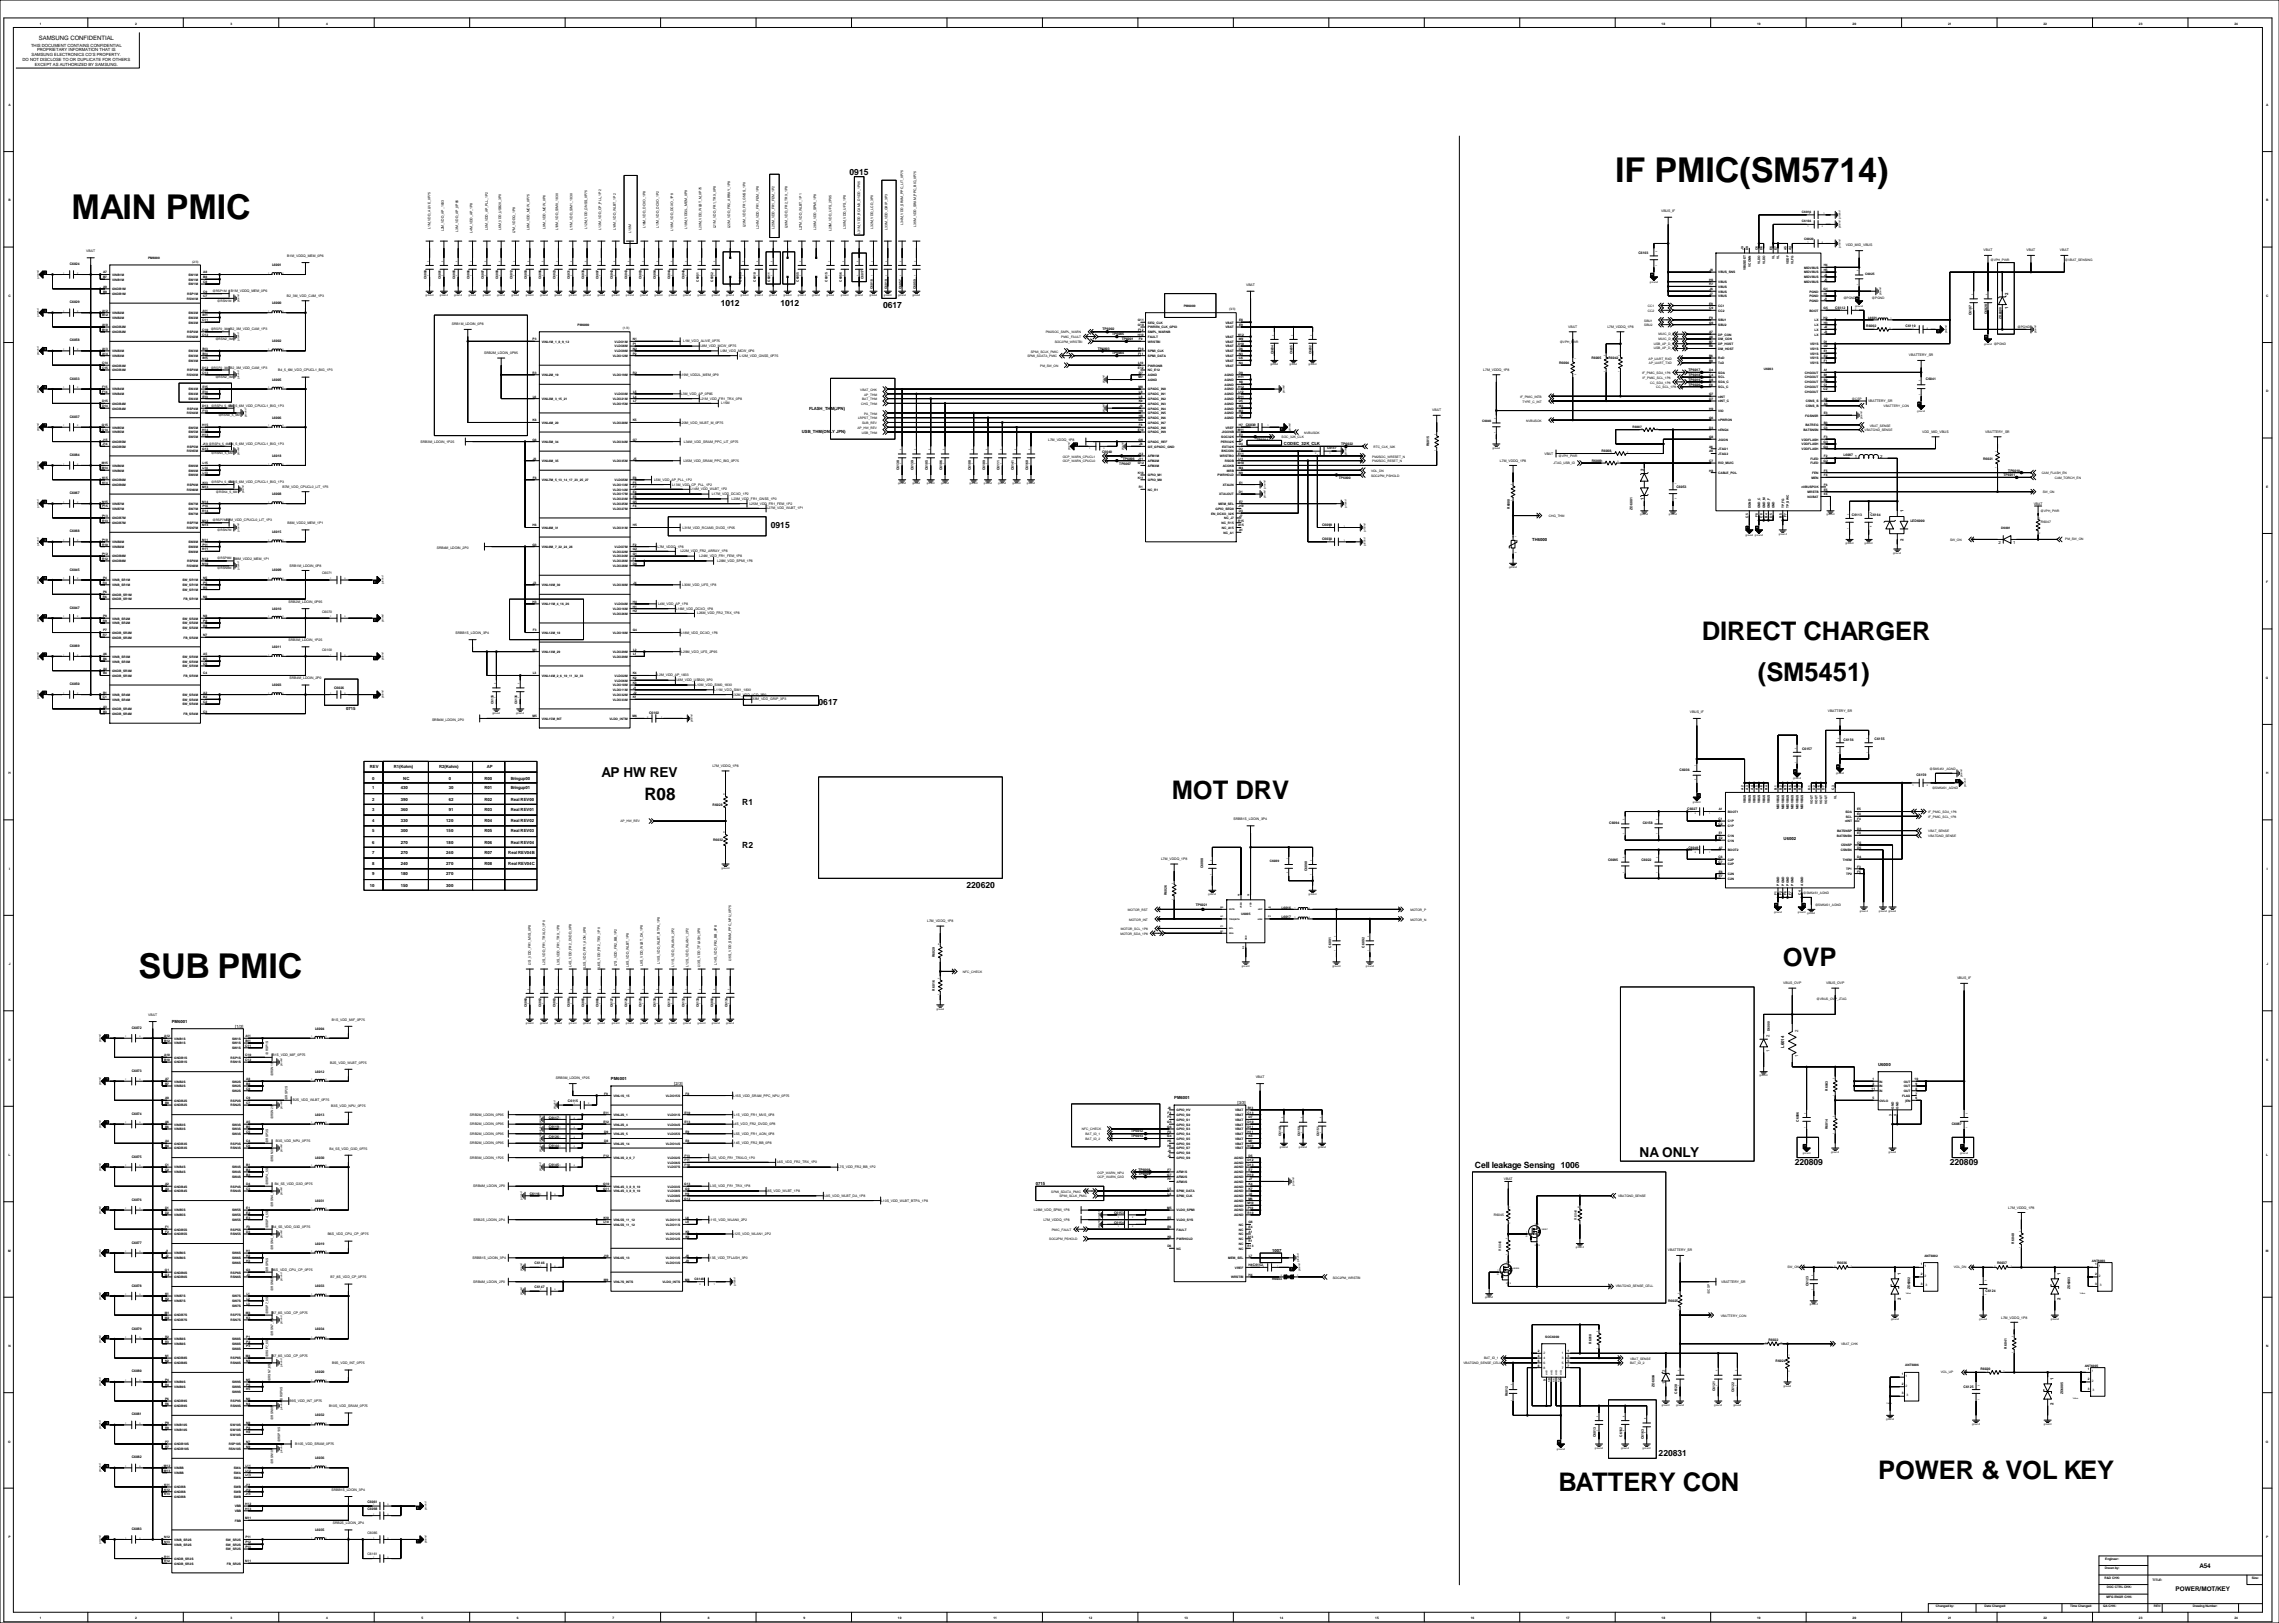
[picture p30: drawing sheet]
<svg xmlns="http://www.w3.org/2000/svg" width="2425mm" height="1727mm" viewBox="0 0 2425 1727" stroke-linecap="round" stroke-linejoin="round" font-family="sans-serif">
<defs><g id="words">
<g font-size="36.4">
<text x="1718" y="194">IF PMIC(SM5714)</text>
<text x="76" y="233">MAIN PMIC</text>
<text x="147" y="1041">SUB PMIC</text>
</g>
<g font-size="27.3">
<text x="1811" y="681">DIRECT CHARGER</text>
<text x="1870" y="724">(SM5451)</text>
<text x="1247" y="850">MOT DRV</text>
<text x="1897" y="1027">OVP</text>
<text x="1999" y="1573">POWER &amp; VOL KEY</text>
<text x="1658" y="1586">BATTERY CON</text>
</g>
<text font-size="18.2" x="686" y="852">R08</text>
<g font-size="14.5">
<text x="640" y="827">AP HW REV</text>
<text x="1745" y="1231">NA ONLY</text>
</g>
<g font-size="9.1">
<text x="904" y="186">0915</text>
<text x="767" y="326">1012</text>
<text x="830" y="326">1012</text>
<text x="940" y="328">0617</text>
<text x="820" y="562">0915</text>
<text x="871" y="750">0617</text>
<text x="790" y="856">R1</text>
<text x="790" y="902">R2</text>
<text x="1028" y="945">220620</text>
<text x="1910" y="1240">220809</text>
<text x="2075" y="1240">220809</text>
<text x="1569" y="1242">Cell leakage Sensing</text>
<text x="1661" y="1242">1006</text>
<text x="1765" y="1550">220831</text>
</g>
<g font-size="6.8">
<text x="2340" y="1668">A54</text>
<text x="2315" y="1693">POWER/MOT/KEY</text>
</g>
<text font-size="6.4" x="41" y="43">SAMSUNG CONFIDENTIAL</text>
<g font-size="4.5">
<text x="33" y="50">THIS DOCUMENT CONTAINS CONFIDENTIAL</text>
<text x="34" y="60">SAMSUNG ELECTRONICS CO'S PROPERTY.</text>
<text x="39" y="55">PROPRIETARY INFORMATION THAT IS</text>
<text x="24" y="65">DO NOT DISCLOSE TO OR DUPLICATE FOR OTHERS</text>
<text x="37" y="70">EXCEPT AS AUTHORIZED BY SAMSUNG.</text>
<text x="2137" y="313" transform="rotate(-90 2137 313)">2</text>
<text x="2137" y="329" transform="rotate(-90 2137 329)">1</text>
<text x="861" y="436">FLASH_THM(JPN)</text>
<text x="853" y="461">USB_THM(ONLY JPN)</text>
<text x="1366" y="474">CODEC_32K_CLK</text>
<text x="1974" y="487">1</text>
<text x="2001" y="487">2</text>
<text x="1749" y="501" transform="rotate(-90 1749 501)">2</text>
<text x="1749" y="532" transform="rotate(-90 1749 532)">1</text>
<text x="2025" y="545" transform="rotate(-90 2025 545)">1</text>
<text x="1630" y="575">TH6000</text>
<text x="2025" y="575" transform="rotate(-90 2025 575)">2</text>
<text x="2127" y="579">2</text>
<text x="2142" y="579">1</text>
<text x="368" y="756">0715</text>
<text x="394" y="817">REV</text>
<text x="419" y="817">R1(Kohm)</text>
<text x="467" y="817">R2(Kohm)</text>
<text x="518" y="817">AP</text>
<text x="396" y="829">0</text>
<text x="429" y="829">NC</text>
<text x="477" y="829">0</text>
<text x="516" y="829">R00</text>
<text x="543" y="829">Bringup00</text>
<text x="396" y="840">1</text>
<text x="427" y="840">430</text>
<text x="477" y="840">30</text>
<text x="516" y="840">R01</text>
<text x="543" y="840">Bringup01</text>
<text x="396" y="852">2</text>
<text x="427" y="852">390</text>
<text x="477" y="852">62</text>
<text x="516" y="852">R02</text>
<text x="543" y="852">Real REV00</text>
<text x="396" y="862">3</text>
<text x="427" y="862">360</text>
<text x="477" y="862">91</text>
<text x="516" y="862">R03</text>
<text x="543" y="862">Real REV01</text>
<text x="396" y="875">4</text>
<text x="427" y="875">330</text>
<text x="475" y="875">120</text>
<text x="516" y="875">R04</text>
<text x="543" y="875">Real REV02</text>
<text x="396" y="885">5</text>
<text x="427" y="885">300</text>
<text x="475" y="885">150</text>
<text x="516" y="885">R05</text>
<text x="543" y="885">Real REV03</text>
<text x="1898" y="893">U6002</text>
<text x="396" y="898">6</text>
<text x="427" y="898">270</text>
<text x="475" y="898">180</text>
<text x="516" y="898">R06</text>
<text x="543" y="898">Real REV04</text>
<text x="396" y="908">7</text>
<text x="427" y="908">270</text>
<text x="475" y="908">240</text>
<text x="516" y="908">R07</text>
<text x="541" y="908">Real REV04B</text>
<text x="396" y="921">8</text>
<text x="427" y="921">240</text>
<text x="475" y="921">270</text>
<text x="516" y="921">R08</text>
<text x="541" y="921">Real REV04C</text>
<text x="396" y="931">9</text>
<text x="427" y="931">180</text>
<text x="475" y="931">270</text>
<text x="394" y="944">10</text>
<text x="427" y="944">150</text>
<text x="475" y="944">300</text>
<text x="183" y="1088">PM6001</text>
<text x="250" y="1093">[1/3]</text>
<text x="1913" y="1098" transform="rotate(-90 1913 1098)">2</text>
<text x="1883" y="1103" transform="rotate(-90 1883 1103)">2</text>
<text x="1898" y="1115" transform="rotate(-90 1898 1115)">L6014</text>
<text x="1883" y="1119" transform="rotate(-90 1883 1119)">1</text>
<text x="1913" y="1124" transform="rotate(-90 1913 1124)">1</text>
<text x="1999" y="1134">U6000</text>
<text x="650" y="1149">PM6001</text>
<text x="717" y="1154">[2/3]</text>
<text x="1249" y="1170">PM6001</text>
<text x="1317" y="1175">[3/3]</text>
<text x="1102" y="1261">0715</text>
<text x="1354" y="1332">1007</text>
<text x="2022" y="1357" transform="rotate(-90 2022 1357)">1</text>
<text x="2193" y="1357" transform="rotate(-90 2193 1357)">1</text>
<text x="2022" y="1383" transform="rotate(-90 2022 1383)">2</text>
<text x="2193" y="1383" transform="rotate(-90 2193 1383)">2</text>
<text x="1772" y="1460" transform="rotate(-90 1772 1460)">2</text>
<text x="2185" y="1469" transform="rotate(-90 2185 1469)">1</text>
<text x="1772" y="1473" transform="rotate(-90 1772 1473)">1</text>
<text x="2185" y="1495" transform="rotate(-90 2185 1495)">2</text>
</g>
<g font-size="3.6">
<text x="1768" y="225">VBUS_IF</text>
<text x="961" y="239" transform="rotate(-90 961 239)">L34M_VDD_SRAM_PPC_LIT_0P75</text>
<text x="458" y="244" transform="rotate(-90 458 244)">L1M_VDD_ALIVE_0P75</text>
<text x="519" y="244" transform="rotate(-90 519 244)">L5M_VDD_AP_PLL_1P2</text>
<text x="533" y="245" transform="rotate(-90 533 245)">L6M_VDD_USB20_3P0</text>
<text x="564" y="245" transform="rotate(-90 564 245)">L8M_VDD_MCW_0P75</text>
<text x="580" y="244" transform="rotate(-90 580 244)">L9M_VDD_MCW_0P6</text>
<text x="594" y="245" transform="rotate(-90 594 245)">L10M_VDD_SIM0_1830</text>
<text x="609" y="245" transform="rotate(-90 609 245)">L11M_VDD_SIM1_1830</text>
<text x="625" y="244" transform="rotate(-90 625 244)">L12M_VDD_GNSS_0P75</text>
<text x="640" y="244" transform="rotate(-90 640 244)">L13M_VDD_CP_PLL_1P2</text>
<text x="655" y="245" transform="rotate(-90 655 245)">L14M_VDD_WLBT_1P2</text>
<text x="687" y="243" transform="rotate(-90 687 243)">L16M_VDD_DCXO_1P8</text>
<text x="701" y="243" transform="rotate(-90 701 243)">L17M_VDD_DCXO_1P2</text>
<text x="716" y="245" transform="rotate(-90 716 245)">L18M_VDD_DCXO_1P8</text>
<text x="731" y="244" transform="rotate(-90 731 244)">L19M_VDD2L_MEM_0P9</text>
<text x="746" y="245" transform="rotate(-90 746 245)">L20M_VDD_WLBT_M_0P75</text>
<text x="762" y="243" transform="rotate(-90 762 243)">L21M_VDD_FR1_TRX_0P8</text>
<text x="777" y="243" transform="rotate(-90 777 243)">L22M_VDD_FR2_ARRAY_1P8</text>
<text x="793" y="242" transform="rotate(-90 793 242)">L23M_VDD_FR1_GNSS_1P0</text>
<text x="807" y="243" transform="rotate(-90 807 243)">L24M_VDD_FR1_FEM_1P8</text>
<text x="824" y="243" transform="rotate(-90 824 243)">L25M_VDD_FR1_FEM_1P2</text>
<text x="838" y="243" transform="rotate(-90 838 243)">L26M_VDD_FR2_TRX_1P8</text>
<text x="853" y="245" transform="rotate(-90 853 245)">L27M_VDD_WLBT_1P1</text>
<text x="868" y="245" transform="rotate(-90 868 245)">L28M_VDD_SPMI_1P8</text>
<text x="885" y="246" transform="rotate(-90 885 246)">L29M_VDD_UFS_2P95</text>
<text x="900" y="244" transform="rotate(-90 900 244)">L30M_VDD_UFS_1P8</text>
<text x="929" y="244" transform="rotate(-90 929 244)">L32M_VDD_LCD_3P0</text>
<text x="944" y="245" transform="rotate(-90 944 245)">L33M_VDD_GRIP_3P3</text>
<text x="975" y="241" transform="rotate(-90 975 241)">L35M_VDD_SRAM_PPC_BIG_0P75</text>
<text x="472" y="246" transform="rotate(-90 472 246)">L2M_VDD_AP_1833</text>
<text x="487" y="246" transform="rotate(-90 487 246)">L3M_VDD_AP_0P85</text>
<text x="503" y="248" transform="rotate(-90 503 248)">L4M_VDD_AP_1P8</text>
<text x="548" y="248" transform="rotate(-90 548 248)">L7M_VDDQ_1P8</text>
<text x="671" y="248" transform="rotate(-90 671 248)">L15M</text>
<text x="915" y="249" transform="rotate(-90 915 249)">L31M_VDD_RCAM3_DVDD_1P05</text>
<text x="1964" y="262">VDD_MID_VBUS</text>
<text x="92" y="268">VBAT</text>
<text x="1743" y="270">C6103</text>
<text x="2111" y="267">VBAT</text>
<text x="2156" y="267">VBAT</text>
<text x="2192" y="267">VBAT</text>
<text x="306" y="273">B1M_VDDQ_MEM_0P6</text>
<text x="74" y="282">C6024</text>
<text x="289" y="283">L6001</text>
<text x="1326" y="304">VBAT</text>
<text x="246" y="311">B1M_VDDQ_MEM_0P6</text>
<text x="305" y="316">B2_3M_VDD_CAM_1P3</text>
<text x="74" y="323">C6029</text>
<text x="289" y="324">L6000</text>
<text x="1953" y="329">C6112</text>
<text x="2098" y="335" transform="rotate(-90 2098 335)">C6107</text>
<text x="2114" y="334" transform="rotate(-90 2114 334)">C6028</text>
<text x="481" y="346">SRB1M_LDOIN_0P8</text>
<text x="245" y="352">B2_3M_VDD_CAM_1P3</text>
<text x="1173" y="352">TP6002</text>
<text x="1669" y="349">VBAT</text>
<text x="1710" y="349">L7M_VDDQ_1P8</text>
<text x="1986" y="348">R6002</text>
<text x="2028" y="348">C6110</text>
<text x="1183" y="357">TP6005</text>
<text x="74" y="363">C6058</text>
<text x="289" y="364">L6002</text>
<text x="727" y="364">L1M_VDD_ALIVE_0P75</text>
<text x="1194" y="362">TP6001</text>
<text x="745" y="369">L8M_VDD_MCW_0P75</text>
<text x="1168" y="372">TP6003</text>
<text x="515" y="376">SRB2M_LDOIN_0P95</text>
<text x="767" y="374">L9M_VDD_MCW_0P6</text>
<text x="1183" y="377">TP6004</text>
<text x="787" y="379">L12M_VDD_GNSS_0P75</text>
<text x="1693" y="382">R6005</text>
<text x="1712" y="382">R6042</text>
<text x="2031" y="379">VBATTERY_SR</text>
<text x="1659" y="387">R6004</text>
<text x="245" y="392">B2_3M_VDD_CAM_1P3</text>
<text x="296" y="395">B4_5_6M_VDD_CPUCL1_BIG_1P3</text>
<text x="1578" y="395">L7M_VDDQ_1P8</text>
<text x="1797" y="395">TP6017</text>
<text x="723" y="400">L19M_VDD2L_MEM_0P9</text>
<text x="1797" y="400">TP6018</text>
<text x="74" y="404">C6033</text>
<text x="289" y="405">L6005</text>
<text x="1797" y="405">TP6019</text>
<text x="2049" y="405">C6041</text>
<text x="1797" y="410">TP6020</text>
<text x="725" y="420">L3M_VDD_AP_0P85</text>
<text x="744" y="425">L21M_VDD_FR1_TRX_0P8</text>
<text x="767" y="430">L15M</text>
<text x="1988" y="428">VBATTERY_SR</text>
<text x="244" y="433">B4_5_6M_VDD_CPUCL1_BIG_1P3</text>
<text x="1524" y="437">VBAT</text>
<text x="74" y="445">C6037</text>
<text x="289" y="446">L6006</text>
<text x="724" y="451">L20M_VDD_WLBT_M_0P75</text>
<text x="1326" y="453">C6039</text>
<text x="2045" y="460">VDD_MID_VBUS</text>
<text x="2112" y="460">VBATTERY_SR</text>
<text x="448" y="471">SRB3M_LDOIN_1P25</text>
<text x="728" y="471">L34M_VDD_SRAM_PPC_LIT_0P75</text>
<text x="1115" y="470">L7M_VDDQ_1P8</text>
<text x="1337" y="469">TP6014</text>
<text x="1427" y="473">TP6022</text>
<text x="1521" y="475" transform="rotate(-90 1521 475)">R6015</text>
<text x="74" y="485">C6084</text>
<text x="1173" y="482">C6040</text>
<text x="1643" y="484">VBAT</text>
<text x="1704" y="481">R6008</text>
<text x="1962" y="485">L6007</text>
<text x="289" y="486">L6018</text>
<text x="727" y="491">L35M_VDD_SRAM_PPC_BIG_0P75</text>
<text x="1195" y="489">TP6006</text>
<text x="1596" y="491">L7M_VDDQ_1P8</text>
<text x="1694" y="491">R6009</text>
<text x="2110" y="489">R6021</text>
<text x="1191" y="494">TP6007</text>
<text x="957" y="500" transform="rotate(-90 957 500)">C6138</text>
<text x="972" y="500" transform="rotate(-90 972 500)">C6139</text>
<text x="987" y="500" transform="rotate(-90 987 500)">C6105</text>
<text x="1002" y="500" transform="rotate(-90 1002 500)">C6106</text>
<text x="1033" y="500" transform="rotate(-90 1033 500)">C6108</text>
<text x="1048" y="500" transform="rotate(-90 1048 500)">C6109</text>
<text x="1063" y="500" transform="rotate(-90 1063 500)">C6111</text>
<text x="1079" y="500" transform="rotate(-90 1079 500)">C6141</text>
<text x="1094" y="500" transform="rotate(-90 1094 500)">C6160</text>
<text x="2137" y="502">TP6010</text>
<text x="1425" y="509">TP6000</text>
<text x="2132" y="507">TP6011</text>
<text x="244" y="514">B4_5_6M_VDD_CPUCL1_BIG_1P3</text>
<text x="696" y="512">L5M_VDD_AP_PLL_1P2</text>
<text x="301" y="519">B7M_VDD_CPUCL0_LIT_1P3</text>
<text x="715" y="517">L13M_VDD_CP_PLL_1P2</text>
<text x="735" y="522">L14M_VDD_WLBT_1P2</text>
<text x="1784" y="519">C6053</text>
<text x="74" y="526">C6067</text>
<text x="289" y="527">L6008</text>
<text x="757" y="527">L17M_VDD_DCXO_1P2</text>
<text x="778" y="532">L23M_VDD_FR1_GNSS_1P0</text>
<text x="797" y="537">L25M_VDD_FR1_FEM_1P2</text>
<text x="2164" y="537">VBAT</text>
<text x="816" y="542">L27M_VDD_WLBT_1P1</text>
<text x="1607" y="541" transform="rotate(-90 1607 541)">R6000</text>
<text x="1737" y="542" transform="rotate(-90 1737 542)">ZD6001</text>
<text x="1971" y="549">C6113</text>
<text x="1990" y="549">C6164</text>
<text x="306" y="558">B8M_VDD2_MEM_1P1</text>
<text x="2033" y="555">LED6000</text>
<text x="2172" y="557">R6047</text>
<text x="726" y="562">L31M_VDD_RCAM3_DVDD_1P05</text>
<text x="1407" y="559">C6099</text>
<text x="74" y="566">C6068</text>
<text x="289" y="567">L6015</text>
<text x="1407" y="575">C6030</text>
<text x="465" y="584">SRB4M_LDOIN_2P0</text>
<text x="700" y="583">L7M_VDDQ_1P8</text>
<text x="724" y="588">L22M_VDD_FR2_ARRAY_1P8</text>
<text x="744" y="593">L24M_VDD_FR1_FEM_1P8</text>
<text x="249" y="595">B8M_VDD2_MEM_1P1</text>
<text x="763" y="598">L28M_VDD_SPMI_1P8</text>
<text x="308" y="603">SRB1M_LDOIN_0P8</text>
<text x="74" y="607">C6045</text>
<text x="289" y="608">L6009</text>
<text x="343" y="611">C6071</text>
<text x="726" y="623">L30M_VDD_UFS_1P8</text>
<text x="307" y="642">SRB2M_LDOIN_0P95</text>
<text x="74" y="648">C6047</text>
<text x="700" y="644">L4M_VDD_AP_1P8</text>
<text x="289" y="649">L6010</text>
<text x="343" y="652">C6070</text>
<text x="719" y="649">L16M_VDD_DCXO_1P8</text>
<text x="742" y="654">L26M_VDD_FR2_TRX_1P8</text>
<text x="485" y="675">SRBB1S_LDOIN_3P4</text>
<text x="724" y="674">L18M_VDD_DCXO_1P8</text>
<text x="307" y="682">SRB3M_LDOIN_1P25</text>
<text x="74" y="688">C6069</text>
<text x="289" y="689">L6011</text>
<text x="343" y="692">C6100</text>
<text x="725" y="694">L29M_VDD_UFS_2P95</text>
<text x="699" y="720">L2M_VDD_AP_1833</text>
<text x="308" y="723">SRB4M_LDOIN_2P0</text>
<text x="720" y="725">L6M_VDD_USB20_3P0</text>
<text x="74" y="729">C6050</text>
<text x="289" y="730">L6003</text>
<text x="740" y="730">L10M_VDD_SIM0_1830</text>
<text x="356" y="733">C6026</text>
<text x="760" y="735">L11M_VDD_SIM1_1830</text>
<text x="779" y="740">L32M_VDD_LCD_3P0</text>
<text x="799" y="745">L33M_VDD_GRIP_3P3</text>
<text x="691" y="760">C6102</text>
<text x="1798" y="759">VBUS_IF</text>
<text x="1945" y="757">VBATTERY_SR</text>
<text x="460" y="767">SRB4M_LDOIN_2P0</text>
<text x="1962" y="789">C6156</text>
<text x="1995" y="787">C6155</text>
<text x="1918" y="798">C6157</text>
<text x="758" y="816">L7M_VDDQ_1P8</text>
<text x="1787" y="820">C6036</text>
<text x="2039" y="826">C6159</text>
<text x="758" y="857">R6028</text>
<text x="1795" y="862">C6027</text>
<text x="1313" y="873">SRBB1S_LDOIN_3P4</text>
<text x="1712" y="877">C6094</text>
<text x="1748" y="877">C6158</text>
<text x="759" y="895">R6032</text>
<text x="1797" y="903">C6049</text>
<text x="1235" y="915">L7M_VDDQ_1P8</text>
<text x="1711" y="916">C6095</text>
<text x="1747" y="916">C6022</text>
<text x="1280" y="924" transform="rotate(-90 1280 924)">C6088</text>
<text x="1391" y="927" transform="rotate(-90 1391 927)">C6090</text>
<text x="1242" y="952" transform="rotate(-90 1242 952)">R6026</text>
<text x="1272" y="964">TP6021</text>
<text x="1364" y="967">L6016</text>
<text x="1364" y="977">L6017</text>
<text x="987" y="981">L7M_VDDQ_1P8</text>
<text x="1416" y="1008" transform="rotate(-90 1416 1008)">C6091</text>
<text x="1452" y="1008" transform="rotate(-90 1452 1008)">C6092</text>
<text x="995" y="1018" transform="rotate(-90 995 1018)">R6029</text>
<text x="702" y="1026" transform="rotate(-90 702 1026)">L10S_VDD_WLBT_BTPA_1P8</text>
<text x="778" y="1023" transform="rotate(-90 778 1023)">L15S_VDD_SRAM_PPC_NPU_0P75</text>
<text x="565" y="1027" transform="rotate(-90 565 1027)">L1S_VDD_FR1_MVS_0P8</text>
<text x="580" y="1027" transform="rotate(-90 580 1027)">L2S_VDD_FR1_TRXLO_1P0</text>
<text x="595" y="1027" transform="rotate(-90 595 1027)">L3S_VDD_FR1_TRX_1P8</text>
<text x="608" y="1028" transform="rotate(-90 608 1028)">L4S_VDD_FR2_DVDD_0P8</text>
<text x="623" y="1030" transform="rotate(-90 623 1030)">L5S_VDD_FR1_AON_0P8</text>
<text x="638" y="1029" transform="rotate(-90 638 1029)">L6S_VDD_FR2_TRX_1P0</text>
<text x="656" y="1028" transform="rotate(-90 656 1028)">L7S_VDD_FR2_BB_1P2</text>
<text x="669" y="1029" transform="rotate(-90 669 1029)">L8S_VDD_WLBT_1P8</text>
<text x="684" y="1027" transform="rotate(-90 684 1027)">L9S_VDD_WLBT_DA_1P8</text>
<text x="717" y="1029" transform="rotate(-90 717 1029)">L11S_VDD_WLAN0_2P2</text>
<text x="732" y="1029" transform="rotate(-90 732 1029)">L12S_VDD_WLAN1_2P2</text>
<text x="745" y="1029" transform="rotate(-90 745 1029)">L13S_VDD_TFLASH_3P0</text>
<text x="763" y="1027" transform="rotate(-90 763 1027)">L14S_VDD_FR2_BB_0P8</text>
<text x="2082" y="1042">VBUS_IF</text>
<text x="1897" y="1047">VBUS_OVP</text>
<text x="1943" y="1047">VBUS_OVP</text>
<text x="995" y="1054" transform="rotate(-90 995 1054)">R6016</text>
<text x="158" y="1081">VBAT</text>
<text x="353" y="1086">B1S_VDD_MIF_0P75</text>
<text x="140" y="1095">C6072</text>
<text x="335" y="1096">L6004</text>
<text x="290" y="1124">B1S_VDD_MIF_0P75</text>
<text x="351" y="1132">B2S_VDD_WLBT_0P75</text>
<text x="140" y="1140">C6073</text>
<text x="335" y="1141">L6012</text>
<text x="591" y="1148">SRB3M_LDOIN_1P25</text>
<text x="1336" y="1147">VBAT</text>
<text x="1945" y="1161" transform="rotate(-90 1945 1161)">R6043</text>
<text x="780" y="1167">L15S_VDD_SRAM_PPC_NPU_0P75</text>
<text x="312" y="1172">B2S_VDD_WLBT_0P75</text>
<text x="604" y="1172">C6115</text>
<text x="352" y="1177">B3S_VDD_NPU_0P75</text>
<text x="140" y="1186">C6074</text>
<text x="335" y="1187">L6013</text>
<text x="500" y="1187">SRB2M_LDOIN_0P95</text>
<text x="781" y="1187">L1S_VDD_FR1_MVS_0P8</text>
<text x="584" y="1190">C6117</text>
<text x="1914" y="1194" transform="rotate(-90 1914 1194)">C6086</text>
<text x="500" y="1197">SRB2M_LDOIN_0P95</text>
<text x="780" y="1197">L4S_VDD_FR2_DVDD_0P8</text>
<text x="2077" y="1197">C6087</text>
<text x="584" y="1200">C6119</text>
<text x="1204" y="1205">TP6012</text>
<text x="1945" y="1201" transform="rotate(-90 1945 1201)">R6014</text>
<text x="500" y="1207">SRB2M_LDOIN_0P95</text>
<text x="584" y="1211">C6126</text>
<text x="781" y="1207">L5S_VDD_FR1_AON_0P8</text>
<text x="1204" y="1210">TP6013</text>
<text x="294" y="1215">B3S_VDD_NPU_0P75</text>
<text x="500" y="1218">SRB2M_LDOIN_0P95</text>
<text x="779" y="1218">L14S_VDD_FR2_BB_0P8</text>
<text x="351" y="1223">B4_5S_VDD_G3D_0P75</text>
<text x="584" y="1221">C6144</text>
<text x="140" y="1232">C6075</text>
<text x="335" y="1233">L6030</text>
<text x="500" y="1233">SRB3M_LDOIN_1P25</text>
<text x="756" y="1233">L2S_VDD_FR1_TRXLO_1P0</text>
<text x="584" y="1241">C6145</text>
<text x="827" y="1238">L6S_VDD_FR2_TRX_1P0</text>
<text x="892" y="1243">L7S_VDD_FR2_BB_1P2</text>
<text x="1211" y="1245">TP6008</text>
<text x="1211" y="1251">TP6009</text>
<text x="1600" y="1256">VBAT</text>
<text x="292" y="1261">B4_5S_VDD_G3D_0P75</text>
<text x="504" y="1263">SRB4M_LDOIN_2P0</text>
<text x="756" y="1263">L3S_VDD_FR1_TRX_1P8</text>
<text x="564" y="1271">C6116</text>
<text x="815" y="1268">L8S_VDD_WLBT_1P8</text>
<text x="140" y="1277">C6076</text>
<text x="877" y="1273">L9S_VDD_WLBT_DA_1P8</text>
<text x="335" y="1278">L6031</text>
<text x="937" y="1278">L10S_VDD_WLBT_BTPA_1P8</text>
<text x="1100" y="1289">L28M_VDD_SPMI_1P8</text>
<text x="2137" y="1286">L7M_VDDQ_1P8</text>
<text x="1185" y="1292">C6153</text>
<text x="1590" y="1294">R6045</text>
<text x="504" y="1299">SRB2S_LDOIN_2P4</text>
<text x="754" y="1299">L11S_VDD_WLAN0_2P2</text>
<text x="1110" y="1299">L7M_VDDQ_1P8</text>
<text x="1185" y="1302">C6154</text>
<text x="1678" y="1298" transform="rotate(-90 1678 1298)">R6044</text>
<text x="290" y="1306">B4_5S_VDD_G3D_0P75</text>
<text x="349" y="1315">B6S_VDD_CPU_CP_0P75</text>
<text x="779" y="1314">L12S_VDD_WLAN1_2P2</text>
<text x="140" y="1323">C6077</text>
<text x="335" y="1324">L6019</text>
<text x="2143" y="1323" transform="rotate(-90 2143 1323)">R6040</text>
<text x="1597" y="1331" transform="rotate(-90 1597 1331)">R6046</text>
<text x="1775" y="1331">VBATTERY_SR</text>
<text x="503" y="1339">SRBB1S_LDOIN_3P4</text>
<text x="753" y="1339">L13S_VDD_TFLASH_3P0</text>
<text x="569" y="1345">C6146</text>
<text x="1955" y="1345">R6036</text>
<text x="2125" y="1345">R6037</text>
<text x="289" y="1352">B6S_VDD_CPU_CP_0P75</text>
<text x="352" y="1360">B7_8S_VDD_CP_0P75</text>
<text x="1354" y="1362">R6033</text>
<text x="504" y="1365">SRB4M_LDOIN_2P0</text>
<text x="1831" y="1365">VBATTERY_SR</text>
<text x="140" y="1369">C6078</text>
<text x="335" y="1370">L6033</text>
<text x="569" y="1370">C6147</text>
<text x="1924" y="1369" transform="rotate(-90 1924 1369)">C6123</text>
<text x="2033" y="1371" transform="rotate(-90 2033 1371)">ZD6002</text>
<text x="2203" y="1371" transform="rotate(-90 2203 1371)">ZD6003</text>
<text x="2113" y="1375">C6124</text>
<text x="1775" y="1386">R6025</text>
<text x="290" y="1398">B7_8S_VDD_CP_0P75</text>
<text x="2129" y="1403">L7M_VDDQ_1P8</text>
<text x="140" y="1415">C6079</text>
<text x="335" y="1416">L6034</text>
<text x="1882" y="1426">R6022</text>
<text x="1694" y="1430" transform="rotate(-90 1694 1430)">R6010</text>
<text x="2135" y="1435" transform="rotate(-90 2135 1435)">R6041</text>
<text x="290" y="1444">B7_8S_VDD_CP_0P75</text>
<text x="353" y="1452">B9S_VDD_INT_0P75</text>
<text x="1889" y="1449">R6024</text>
<text x="2107" y="1458">R6020</text>
<text x="140" y="1460">C6080</text>
<text x="335" y="1461">L6020</text>
<text x="1761" y="1475" transform="rotate(-90 1761 1475)">ZD6004</text>
<text x="1825" y="1481" transform="rotate(-90 1825 1481)">C6121</text>
<text x="1845" y="1481" transform="rotate(-90 1845 1481)">C6122</text>
<text x="2089" y="1477">C6125</text>
<text x="1604" y="1486" transform="rotate(-90 1604 1486)">R6012</text>
<text x="1785" y="1483" transform="rotate(-90 1785 1483)">C6120</text>
<text x="2195" y="1483" transform="rotate(-90 2195 1483)">ZD6005</text>
<text x="308" y="1492">B9S_VDD_INT_0P75</text>
<text x="350" y="1497">B10S_VDD_SRAM_0P75</text>
<text x="140" y="1506">C6081</text>
<text x="335" y="1507">L6032</text>
<text x="1698" y="1529" transform="rotate(-90 1698 1529)">C6013</text>
<text x="1726" y="1529" transform="rotate(-90 1726 1529)">C6162</text>
<text x="1749" y="1531" transform="rotate(-90 1749 1531)">C6163</text>
<text x="314" y="1537">B10S_VDD_SRAM_0P75</text>
<text x="140" y="1552">C6082</text>
<text x="335" y="1553">L6036</text>
<text x="353" y="1586">SRBB1S_LDOIN_3P4</text>
<text x="391" y="1599">C6061</text>
<text x="391" y="1607">C6098</text>
<text x="354" y="1622">SRB2S_LDOIN_2P4</text>
<text x="140" y="1628">C6083</text>
<text x="335" y="1629">L6035</text>
<text x="391" y="1632">C6085</text>
<text x="391" y="1655">C6161</text>
</g>
<g font-size="3.4">
<text x="42" y="26">1</text>
<text x="144" y="26">2</text>
<text x="245" y="26">3</text>
<text x="347" y="26">4</text>
<text x="1768" y="26">18</text>
<text x="1870" y="26">19</text>
<text x="1971" y="26">20</text>
<text x="2073" y="26">21</text>
<text x="2174" y="26">22</text>
<text x="2276" y="26">23</text>
<text x="2378" y="26">24</text>
<text x="9" y="113">A</text>
<text x="2411" y="113">A</text>
<text x="9" y="214">B</text>
<text x="2411" y="214">B</text>
<text x="1917" y="226">C6016</text>
<text x="1917" y="236">C6104</text>
<text x="1920" y="256">C6020</text>
<text x="1855" y="266" transform="rotate(-90 1855 266)">J9</text>
<text x="1860" y="266" transform="rotate(-90 1860 266)">D9</text>
<text x="1870" y="266" transform="rotate(-90 1870 266)">C6</text>
<text x="1876" y="266" transform="rotate(-90 1876 266)">D6</text>
<text x="1886" y="266" transform="rotate(-90 1886 266)">E6</text>
<text x="1891" y="266" transform="rotate(-90 1891 266)">E7</text>
<text x="1901" y="266" transform="rotate(-90 1901 266)">A5</text>
<text x="1906" y="266" transform="rotate(-90 1906 266)">A4</text>
<text x="157" y="276">PM6000</text>
<text x="1888" y="276" transform="rotate(-90 1888 276)">VL</text>
<text x="1893" y="276" transform="rotate(-90 1893 276)">VL</text>
<text x="204" y="279">(2/3)</text>
<text x="1873" y="281" transform="rotate(-90 1873 281)">VLDO</text>
<text x="1878" y="281" transform="rotate(-90 1878 281)">VLDO</text>
<text x="1903" y="281" transform="rotate(-90 1903 281)">VDDF</text>
<text x="1909" y="281" transform="rotate(-90 1909 281)">VLFG</text>
<text x="2118" y="278">@VPH_PWR</text>
<text x="2197" y="278">@VBAT_SENSING</text>
<text x="1858" y="288" transform="rotate(-90 1858 288)">VBUSDET</text>
<text x="1863" y="284" transform="rotate(-90 1863 284)">VCONN</text>
<text x="1920" y="286">MIDVBUS</text>
<text x="1940" y="283">H4</text>
<text x="110" y="291">A7</text>
<text x="119" y="294">VINB1M</text>
<text x="201" y="294">SW1M</text>
<text x="216" y="291">A8</text>
<text x="1819" y="288">J8</text>
<text x="1828" y="291">VBUS_SNS</text>
<text x="1920" y="291">MIDVBUS</text>
<text x="1940" y="288">H5</text>
<text x="1941" y="294">J4</text>
<text x="1985" y="293">C6025</text>
<text x="110" y="296">B7</text>
<text x="119" y="299">VINB1M</text>
<text x="201" y="299">SW1M</text>
<text x="216" y="296">B8</text>
<text x="454" y="297" transform="rotate(-90 454 297)">C6000</text>
<text x="469" y="297" transform="rotate(-90 469 297)">C6001</text>
<text x="484" y="297" transform="rotate(-90 484 297)">C6005</text>
<text x="500" y="297" transform="rotate(-90 500 297)">C6006</text>
<text x="515" y="297" transform="rotate(-90 515 297)">C6007</text>
<text x="530" y="297" transform="rotate(-90 530 297)">C6008</text>
<text x="545" y="297" transform="rotate(-90 545 297)">C6012</text>
<text x="561" y="297" transform="rotate(-90 561 297)">C6093</text>
<text x="576" y="297" transform="rotate(-90 576 297)">C6096</text>
<text x="591" y="297" transform="rotate(-90 591 297)">C6023</text>
<text x="606" y="297" transform="rotate(-90 606 297)">C6031</text>
<text x="622" y="297" transform="rotate(-90 622 297)">C6038</text>
<text x="637" y="297" transform="rotate(-90 637 297)">C6097</text>
<text x="652" y="297" transform="rotate(-90 652 297)">C6042</text>
<text x="667" y="297" transform="rotate(-90 667 297)">C6043</text>
<text x="683" y="297" transform="rotate(-90 683 297)">C6003</text>
<text x="698" y="297" transform="rotate(-90 698 297)">C6004</text>
<text x="713" y="297" transform="rotate(-90 713 297)">C6044</text>
<text x="728" y="297" transform="rotate(-90 728 297)">C6048</text>
<text x="743" y="300" transform="rotate(-90 743 300)">C6051</text>
<text x="759" y="300" transform="rotate(-90 759 300)">C6052</text>
<text x="789" y="300" transform="rotate(-90 789 300)">C6009</text>
<text x="804" y="300" transform="rotate(-90 804 300)">C6010</text>
<text x="820" y="300" transform="rotate(-90 820 300)">C6011</text>
<text x="850" y="300" transform="rotate(-90 850 300)">C6055</text>
<text x="881" y="300" transform="rotate(-90 881 300)">C6015</text>
<text x="896" y="300" transform="rotate(-90 896 300)">C6056</text>
<text x="919" y="297" transform="rotate(-90 919 297)">C6017</text>
<text x="1819" y="299">H6</text>
<text x="1920" y="296">MIDVBUS</text>
<text x="1941" y="299">J5</text>
<text x="201" y="304">SW1M</text>
<text x="216" y="301">C8</text>
<text x="1819" y="304">H7</text>
<text x="1828" y="301">VBUS</text>
<text x="1920" y="301">MIDVBUS</text>
<text x="110" y="306">A9</text>
<text x="110" y="311">B9</text>
<text x="119" y="309">GNDB1M</text>
<text x="216" y="311">C9</text>
<text x="226" y="311">@RSP1M</text>
<text x="929" y="307" transform="rotate(-90 929 307)">C6018</text>
<text x="944" y="307" transform="rotate(-90 944 307)">C6019</text>
<text x="959" y="307" transform="rotate(-90 959 307)">C6057</text>
<text x="975" y="307" transform="rotate(-90 975 307)">C6059</text>
<text x="1819" y="309">J6</text>
<text x="1828" y="306">VBUS</text>
<text x="1828" y="311">VBUS</text>
<text x="1925" y="311">PGND</text>
<text x="1940" y="309">G1</text>
<text x="9" y="316">C</text>
<text x="119" y="314">GNDB1M</text>
<text x="199" y="314">RSP1M</text>
<text x="216" y="316">C7</text>
<text x="1819" y="314">J7</text>
<text x="1828" y="316">VBUS</text>
<text x="1925" y="316">PGND</text>
<text x="1940" y="314">H1</text>
<text x="2411" y="316">C</text>
<text x="199" y="319">RSN1M</text>
<text x="231" y="321">@RSN1M</text>
<text x="1819" y="324">E9</text>
<text x="1925" y="321">PGND</text>
<text x="1941" y="319">J1</text>
<text x="1961" y="318">@PGND</text>
<text x="1992" y="318">@PGND</text>
<text x="1260" y="327">PM6000</text>
<text x="1753" y="327">CC1</text>
<text x="1819" y="329">C9</text>
<text x="1828" y="327">CC1</text>
<text x="1940" y="329">G5</text>
<text x="109" y="332">A12</text>
<text x="119" y="334">VINB2M</text>
<text x="201" y="334">SW2M</text>
<text x="215" y="332">A11</text>
<text x="1308" y="330">(3/3)</text>
<text x="1753" y="332">CC2</text>
<text x="1828" y="332">CC2</text>
<text x="1925" y="332">BOOT</text>
<text x="109" y="337">B12</text>
<text x="119" y="339">VINB2M</text>
<text x="201" y="339">SW2M</text>
<text x="215" y="342">C11</text>
<text x="215" y="337">B11</text>
<text x="1211" y="342">G11</text>
<text x="1318" y="342">E8</text>
<text x="1819" y="339">F9</text>
<text x="1828" y="342">SBU1</text>
<text x="1931" y="342">LX</text>
<text x="1940" y="339">H2</text>
<text x="1988" y="339">L6021</text>
<text x="2130" y="339" transform="rotate(-90 2130 339)">ZD6000</text>
<text x="109" y="347">A10</text>
<text x="201" y="344">SW2M</text>
<text x="615" y="347">PM6000</text>
<text x="1211" y="347">G10</text>
<text x="1221" y="344">SEQ_CLK</text>
<text x="1304" y="344">VBAT</text>
<text x="1318" y="347">E9</text>
<text x="1750" y="347">SBU2</text>
<text x="1750" y="342">SBU1</text>
<text x="1819" y="344">G9</text>
<text x="1828" y="347">SBU2</text>
<text x="1931" y="347">LX</text>
<text x="1940" y="344">H3</text>
<text x="109" y="352">B10</text>
<text x="119" y="349">GNDB2M</text>
<text x="215" y="352">C10</text>
<text x="224" y="351">@RSP2_3M</text>
<text x="663" y="351">(1/3)</text>
<text x="1211" y="352">F12</text>
<text x="1221" y="349">PWREN_CLK_GPIO</text>
<text x="1304" y="349">VBAT</text>
<text x="1931" y="352">LX</text>
<text x="1941" y="349">J2</text>
<text x="2147" y="349">@PGND</text>
<text x="119" y="354">GNDB2M</text>
<text x="199" y="360">RSN2M</text>
<text x="199" y="354">RSP2M</text>
<text x="215" y="357">C12</text>
<text x="1113" y="355">PM2SOC_SMPL_WARN</text>
<text x="1129" y="360">PMIC_FAULT</text>
<text x="1176" y="355">1</text>
<text x="1186" y="360">1</text>
<text x="1211" y="357">H10</text>
<text x="1221" y="354">SMPL_WARNB</text>
<text x="1221" y="360">FAULT</text>
<text x="1304" y="360">VBAT</text>
<text x="1317" y="357">K12</text>
<text x="1765" y="357">MUIC_D_P</text>
<text x="1819" y="360">A8</text>
<text x="1819" y="354">A7</text>
<text x="1828" y="357">DP_CON</text>
<text x="1931" y="357">LX</text>
<text x="1941" y="354">J3</text>
<text x="229" y="362">@RSN2_3M</text>
<text x="567" y="362">P3</text>
<text x="576" y="365">VINL1M_1_8_9_12</text>
<text x="654" y="365">VLDO1M</text>
<text x="673" y="362">N1</text>
<text x="1122" y="365">SOC2PM_WRSTBI</text>
<text x="1196" y="365">1</text>
<text x="1212" y="362">F9</text>
<text x="1221" y="365">WRSTBI</text>
<text x="1304" y="365">VBAT</text>
<text x="1318" y="362">M9</text>
<text x="1660" y="365">@VPH_PWR</text>
<text x="1765" y="362">MUIC_D_N</text>
<text x="1819" y="365">B7</text>
<text x="1828" y="362">DM_CON</text>
<text x="1940" y="365">D1</text>
<text x="654" y="370">VLDO8M</text>
<text x="673" y="367">P1</text>
<text x="1304" y="370">VBAT</text>
<text x="1317" y="367">D10</text>
<text x="1760" y="367">USB_AP_D_P</text>
<text x="1760" y="372">USB_AP_D_N</text>
<text x="1819" y="370">B8</text>
<text x="1828" y="367">DP_HOST</text>
<text x="1926" y="367">VSYS</text>
<text x="1940" y="370">D2</text>
<text x="2121" y="367">@PGND</text>
<text x="109" y="372">A13</text>
<text x="109" y="377">A14</text>
<text x="119" y="375">VINB3M</text>
<text x="201" y="375">SW3M</text>
<text x="215" y="377">B14</text>
<text x="215" y="372">B13</text>
<text x="654" y="375">VLDO9M</text>
<text x="673" y="372">N2</text>
<text x="673" y="377">P2</text>
<text x="1097" y="375">SPMI_SCLK_PMIC</text>
<text x="1171" y="375">1</text>
<text x="1211" y="377">F11</text>
<text x="1211" y="372">F10</text>
<text x="1221" y="375">SPMI_CLK</text>
<text x="1304" y="375">VBAT</text>
<text x="1318" y="377">N3</text>
<text x="1318" y="372">D6</text>
<text x="1355" y="377" transform="rotate(-90 1355 377)">C6034</text>
<text x="1375" y="377" transform="rotate(-90 1375 377)">C6035</text>
<text x="1396" y="377" transform="rotate(-90 1396 377)">C6032</text>
<text x="1828" y="372">DM_HOST</text>
<text x="1926" y="372">VSYS</text>
<text x="1926" y="377">VSYS</text>
<text x="1941" y="375">E1</text>
<text x="119" y="380">VINB3M</text>
<text x="201" y="380">SW3M</text>
<text x="215" y="382">B15</text>
<text x="652" y="380">VLDO12M</text>
<text x="1093" y="380">SPMI_SDATA_PMIC</text>
<text x="1186" y="380">1</text>
<text x="1221" y="380">SPMI_DATA</text>
<text x="1304" y="380">VBAT</text>
<text x="1318" y="382">C6</text>
<text x="1754" y="383">AP_UART_RXD</text>
<text x="1819" y="380">B6</text>
<text x="1828" y="382">RxD</text>
<text x="1926" y="382">VSYS</text>
<text x="1941" y="380">E2</text>
<text x="109" y="387">C14</text>
<text x="201" y="385">SW3M</text>
<text x="1211" y="387">L10</text>
<text x="1304" y="385">VBAT</text>
<text x="1318" y="387">N4</text>
<text x="1755" y="388">AP_UART_TXD</text>
<text x="1819" y="385">B9</text>
<text x="1828" y="387">TxD</text>
<text x="1926" y="387">VSYS</text>
<text x="1941" y="385">F1</text>
<text x="109" y="393">C15</text>
<text x="119" y="395">GNDB3M</text>
<text x="119" y="390">GNDB3M</text>
<text x="199" y="395">RSP3M</text>
<text x="215" y="393">D12</text>
<text x="224" y="392">@RSP2_3M</text>
<text x="1107" y="390">PM_SW_ON</text>
<text x="1211" y="393">E12</text>
<text x="1221" y="395">NC_E12</text>
<text x="1221" y="390">PWRONB</text>
<text x="1304" y="390">VBAT</text>
<text x="1819" y="395">D4</text>
<text x="1877" y="394">U6003</text>
<text x="1941" y="395">A1</text>
<text x="199" y="400">RSN3M</text>
<text x="215" y="398">C13</text>
<text x="567" y="398">R3</text>
<text x="576" y="400">VINL2M_19</text>
<text x="652" y="400">VLDO19M</text>
<text x="673" y="398">R2</text>
<text x="1212" y="398">D7</text>
<text x="1221" y="400">AGND</text>
<text x="1303" y="400">AGND</text>
<text x="1318" y="398">D9</text>
<text x="1747" y="398">IF_PMIC_SDA_1P8</text>
<text x="1811" y="398">1</text>
<text x="1819" y="400">C4</text>
<text x="1828" y="398">SDA</text>
<text x="1920" y="398">CHGOUT</text>
<text x="1941" y="400">B1</text>
<text x="229" y="402">@RSN2_3M</text>
<text x="1211" y="403">M7</text>
<text x="1221" y="405">AGND</text>
<text x="1303" y="405">AGND</text>
<text x="1317" y="403">H11</text>
<text x="1318" y="408">K8</text>
<text x="1748" y="403">IF_PMIC_SCL_1P8</text>
<text x="1811" y="408">1</text>
<text x="1811" y="403">1</text>
<text x="1819" y="405">D8</text>
<text x="1828" y="403">SCL</text>
<text x="1828" y="408">SDA_C</text>
<text x="1920" y="408">CHGOUT</text>
<text x="1920" y="403">CHGOUT</text>
<text x="1941" y="405">B2</text>
<text x="109" y="413">F15</text>
<text x="215" y="413">E15</text>
<text x="1211" y="413">M8</text>
<text x="1303" y="410">AGND</text>
<text x="1317" y="413">H12</text>
<text x="1756" y="408">CC_SDA_1P8</text>
<text x="1762" y="412">CC_SCL_1P8</text>
<text x="1811" y="413">1</text>
<text x="1819" y="410">E8</text>
<text x="1828" y="413">SCL_C</text>
<text x="1920" y="413">CHGOUT</text>
<text x="1940" y="410">C1</text>
<text x="109" y="418">F14</text>
<text x="119" y="415">VINB4M</text>
<text x="201" y="415">SW4M</text>
<text x="215" y="418">E14</text>
<text x="674" y="418">L5</text>
<text x="915" y="416">VBAT_CHK</text>
<text x="1212" y="418">L9</text>
<text x="1221" y="415">GPADC_IN0</text>
<text x="1303" y="415">AGND</text>
<text x="1318" y="418">L12</text>
<text x="1920" y="418">CHGOUT</text>
<text x="1940" y="415">C2</text>
<text x="2411" y="418">D</text>
<text x="119" y="420">VINB4M</text>
<text x="201" y="420">SW4M</text>
<text x="201" y="426">SW4M</text>
<text x="215" y="423">E13</text>
<text x="567" y="423">L6</text>
<text x="576" y="426">VINL3M_3_15_21</text>
<text x="652" y="426">VLDO21M</text>
<text x="654" y="420">VLDO3M</text>
<text x="674" y="423">L4</text>
<text x="917" y="426">BAT_THM</text>
<text x="920" y="421">AP_THM</text>
<text x="1212" y="423">L8</text>
<text x="1221" y="426">GPADC_IN2</text>
<text x="1221" y="420">GPADC_IN1</text>
<text x="1303" y="420">AGND</text>
<text x="1303" y="426">AGND</text>
<text x="1317" y="423">D11</text>
<text x="1618" y="423">IF_PMIC_INTB</text>
<text x="1819" y="420">G7</text>
<text x="1819" y="426">D7</text>
<text x="1828" y="423">nINT</text>
<text x="1941" y="426">A2</text>
<text x="1970" y="425">@CSP</text>
<text x="109" y="428">D15</text>
<text x="119" y="431">GNDB4M</text>
<text x="652" y="431">VLDO15M</text>
<text x="674" y="428">L7</text>
<text x="917" y="431">CHG_THM</text>
<text x="1212" y="428">K9</text>
<text x="1221" y="431">GPADC_IN3</text>
<text x="1303" y="431">AGND</text>
<text x="1318" y="428">D5</text>
<text x="1620" y="428">TYPE_C_INT</text>
<text x="1828" y="428">nINT_C</text>
<text x="1922" y="428">CSNS_S</text>
<text x="1941" y="431">A3</text>
<text x="109" y="433">D14</text>
<text x="119" y="436">GNDB4M</text>
<text x="199" y="436">RSP4M</text>
<text x="215" y="433">D13</text>
<text x="225" y="433">@RSP4_5_6M</text>
<text x="1212" y="433">J9</text>
<text x="1221" y="436">GPADC_IN4</text>
<text x="1303" y="436">AGND</text>
<text x="1318" y="433">M3</text>
<text x="1819" y="436">H9</text>
<text x="1922" y="433">CSNS_B</text>
<text x="2004" y="434">VBATTERY_CON</text>
<text x="199" y="441">RSN4M</text>
<text x="215" y="438">F13</text>
<text x="232" y="443">@RSN4_5_6M</text>
<text x="920" y="441">PA_THM</text>
<text x="1212" y="438">H9</text>
<text x="1212" y="443">H8</text>
<text x="1221" y="441">GPADC_IN5</text>
<text x="1303" y="441">AGND</text>
<text x="1318" y="438">M2</text>
<text x="1318" y="443">K7</text>
<text x="1828" y="438">VIO</text>
<text x="1921" y="443">FGSNSR</text>
<text x="1941" y="441">E3</text>
<text x="567" y="448">K6</text>
<text x="673" y="448">K5</text>
<text x="913" y="446">LRPST_THM</text>
<text x="1212" y="448">G9</text>
<text x="1221" y="446">GPADC_IN6</text>
<text x="1303" y="446">AGND</text>
<text x="1577" y="449">C6046</text>
<text x="1624" y="449">NVBUSOK</text>
<text x="1819" y="446">G6</text>
<text x="1828" y="448">nPWRON</text>
<text x="109" y="453">G15</text>
<text x="215" y="453">H15</text>
<text x="576" y="451">VINL4M_20</text>
<text x="652" y="451">VLDO20M</text>
<text x="917" y="451">SUB_REV</text>
<text x="1212" y="453">F8</text>
<text x="1221" y="451">GPADC_IN7</text>
<text x="1318" y="453">H7</text>
<text x="1737" y="455">R6007</text>
<text x="1921" y="453">BATREG</text>
<text x="1941" y="451">B3</text>
<text x="1990" y="454">VBAT_SENSE</text>
<text x="109" y="459">G14</text>
<text x="119" y="456">VINB5M</text>
<text x="119" y="461">VINB5M</text>
<text x="201" y="461">SW5M</text>
<text x="201" y="456">SW5M</text>
<text x="215" y="459">H14</text>
<text x="912" y="456">AP_HW_REV</text>
<text x="917" y="461">USB_THM</text>
<text x="1211" y="459">E10</text>
<text x="1221" y="456">GPADC_IN8</text>
<text x="1221" y="461">GPADC_IN9</text>
<text x="1300" y="461">JIGONB</text>
<text x="1304" y="456">VREF</text>
<text x="1317" y="459">M11</text>
<text x="1388" y="461">NVBUSOK</text>
<text x="1819" y="456">D3</text>
<text x="1828" y="459">nENQ4</text>
<text x="1919" y="459">BATSNSN</text>
<text x="1940" y="456">C3</text>
<text x="1984" y="458">VBATGND_SENSE</text>
<text x="201" y="466">SW5M</text>
<text x="215" y="464">H13</text>
<text x="1300" y="466">SOC32K</text>
<text x="1318" y="464">E3</text>
<text x="1333" y="466">1</text>
<text x="1364" y="467">SOC_32K_CLK</text>
<text x="1819" y="466">G8</text>
<text x="1941" y="466">F3</text>
<text x="109" y="469">J15</text>
<text x="109" y="474">J14</text>
<text x="119" y="471">GNDB5M</text>
<text x="216" y="474">J13 @RSP4_5_6MB4_5_6M_VDD_CPUCL1_BIG_1P3</text>
<text x="567" y="469">G6</text>
<text x="576" y="471">VINL5M_34</text>
<text x="652" y="471">VLDO34M</text>
<text x="673" y="469">G7</text>
<text x="1212" y="469">G8</text>
<text x="1212" y="474">J8</text>
<text x="1221" y="471">GPADC_REF</text>
<text x="1299" y="471">PERI32K</text>
<text x="1318" y="474">D4</text>
<text x="1318" y="469">E2</text>
<text x="1828" y="469">JIGON</text>
<text x="1917" y="474">VDDFLASH</text>
<text x="1917" y="469">VDDFLASH</text>
<text x="1940" y="471">G3</text>
<text x="119" y="476">GNDB5M</text>
<text x="199" y="476">RSP5M</text>
<text x="215" y="479">G13</text>
<text x="1221" y="476">GE_GPADC_GND</text>
<text x="1300" y="476">EXT32K</text>
<text x="1318" y="479">D2</text>
<text x="1412" y="478">C6137</text>
<text x="1430" y="476">1</text>
<text x="1461" y="477">RTC_CLK_32K</text>
<text x="1819" y="476">A6</text>
<text x="1828" y="479">JTAG1</text>
<text x="1917" y="479">VDDFLASH</text>
<text x="1940" y="476">G4</text>
<text x="199" y="481">RSN5M</text>
<text x="225" y="484">@RSN4_5_6M</text>
<text x="1211" y="484">J12</text>
<text x="1300" y="481">BKCOIN</text>
<text x="1317" y="484">E11</text>
<text x="1819" y="481">A9</text>
<text x="1828" y="484">JTAG2</text>
<text x="567" y="489">J6</text>
<text x="576" y="492">VINL6M_35</text>
<text x="652" y="492">VLDO35M</text>
<text x="674" y="489">J5</text>
<text x="1131" y="492">OCP_WARN_CPUCL0</text>
<text x="1131" y="487">OCP_WARN_CPUCL1</text>
<text x="1186" y="492">1</text>
<text x="1191" y="487">1</text>
<text x="1211" y="489">J11</text>
<text x="1221" y="487">AFM1M</text>
<text x="1221" y="492">AFM2M</text>
<text x="1298" y="487">WRSTBO</text>
<text x="1303" y="492">RSOB</text>
<text x="1318" y="489">L11</text>
<text x="1460" y="487">PM2SOC_WRESET_N</text>
<text x="1460" y="492">PM2SOC_RESET_N</text>
<text x="1658" y="486">@VPH_PWR</text>
<text x="1819" y="492">C7</text>
<text x="1926" y="489">FLED</text>
<text x="1940" y="492">G2</text>
<text x="1941" y="487">F2</text>
<text x="108" y="494">M15</text>
<text x="119" y="497">VINB6M</text>
<text x="201" y="497">SW6M</text>
<text x="216" y="494">L15</text>
<text x="1211" y="494">G12</text>
<text x="1221" y="497">AFM3M</text>
<text x="1301" y="497">ACOKB</text>
<text x="1317" y="494">M10</text>
<text x="1653" y="494">JTAG_USB_ID</text>
<text x="1828" y="494">RID_MUIC</text>
<text x="1926" y="494">FLED</text>
<text x="108" y="499">M14</text>
<text x="119" y="502">VINB6M</text>
<text x="201" y="502">SW6M</text>
<text x="216" y="499">L14</text>
<text x="1305" y="502">MRB</text>
<text x="1318" y="499">M4</text>
<text x="1459" y="502">VOL_DN</text>
<text x="1819" y="502">H8</text>
<text x="1941" y="502">F5</text>
<text x="109" y="509">K15</text>
<text x="201" y="507">SW6M</text>
<text x="216" y="504">L13</text>
<text x="567" y="509">F6</text>
<text x="673" y="509">E6</text>
<text x="1211" y="509">K11</text>
<text x="1211" y="504">K10</text>
<text x="1221" y="507">GPIO_M1</text>
<text x="1296" y="507">PWRHOLD</text>
<text x="1318" y="504">N9</text>
<text x="1420" y="507">1</text>
<text x="1459" y="507">SOC2PM_PSHOLD</text>
<text x="1828" y="504">CABLE_POL</text>
<text x="1928" y="509">MEN</text>
<text x="1928" y="504">FEN</text>
<text x="1941" y="507">F4</text>
<text x="2146" y="509">1</text>
<text x="2152" y="504">1</text>
<text x="2172" y="505">CAM_FLASH_EN</text>
<text x="2186" y="510">CAM_TORCH_EN</text>
<text x="109" y="514">K14</text>
<text x="119" y="512">GNDB6M</text>
<text x="215" y="514">K13</text>
<text x="225" y="514">@RSP4_5_6M</text>
<text x="576" y="512">VINL7M_5_13_14_17_23_25_27</text>
<text x="654" y="512">VLDO5M</text>
<text x="674" y="514">F5</text>
<text x="1221" y="512">GPIO_M0</text>
<text x="1318" y="514">E1</text>
<text x="119" y="517">GNDB6M</text>
<text x="199" y="517">RSP6M</text>
<text x="215" y="520">M13</text>
<text x="652" y="517">VLDO13M</text>
<text x="674" y="520">F7</text>
<text x="1212" y="520">R1</text>
<text x="1301" y="517">XTALIN</text>
<text x="1917" y="520">nVBUSPOK</text>
<text x="1941" y="517">F6</text>
<text x="2411" y="519">E</text>
<text x="199" y="522">RSN6M</text>
<text x="230" y="524">@RSN4_5_6M</text>
<text x="652" y="527">VLDO17M</text>
<text x="652" y="522">VLDO14M</text>
<text x="673" y="525">E4</text>
<text x="1221" y="522">NC_R1</text>
<text x="1297" y="527">XTALOUT</text>
<text x="1318" y="525">D1</text>
<text x="1923" y="525">MRSTB</text>
<text x="1941" y="527">E4</text>
<text x="1941" y="522">E5</text>
<text x="2174" y="525">SW_ON</text>
<text x="652" y="532">VLDO23M</text>
<text x="673" y="530">E5</text>
<text x="1923" y="530">NOBAT</text>
<text x="109" y="535">N15</text>
<text x="109" y="540">P15</text>
<text x="119" y="537">VINB7M</text>
<text x="201" y="537">SW7M</text>
<text x="215" y="535">N14</text>
<text x="215" y="540">P14</text>
<text x="652" y="537">VLDO25M</text>
<text x="673" y="535">G5</text>
<text x="674" y="540">F4</text>
<text x="1297" y="537">MEM_SEL</text>
<text x="1318" y="540">J10</text>
<text x="1318" y="535">E7</text>
<text x="119" y="542">VINB7M</text>
<text x="201" y="542">SW7M</text>
<text x="215" y="545">R14</text>
<text x="652" y="542">VLDO27M</text>
<text x="1294" y="542">GPIO_SEQ0</text>
<text x="1318" y="545">D3</text>
<text x="1863" y="541" transform="rotate(-90 1863 541)">DGND</text>
<text x="1873" y="541" transform="rotate(-90 1873 541)">GND_C</text>
<text x="1878" y="541" transform="rotate(-90 1878 541)">GND_M</text>
<text x="1883" y="541" transform="rotate(-90 1883 541)">GND_F</text>
<text x="1888" y="541" transform="rotate(-90 1888 541)">GND</text>
<text x="1898" y="541" transform="rotate(-90 1898 541)">TP_FG</text>
<text x="1903" y="541" transform="rotate(-90 1903 541)">TP_SWC</text>
<text x="2171" y="544">@VPH_PWR</text>
<text x="109" y="550">P13</text>
<text x="201" y="547">SW7M</text>
<text x="1289" y="547">EN_DCXO_32K</text>
<text x="1319" y="550">J7</text>
<text x="1648" y="550">CHG_THM</text>
<text x="1860" y="551" transform="rotate(-90 1860 551)">C5</text>
<text x="1870" y="551" transform="rotate(-90 1870 551)">F8</text>
<text x="1876" y="551" transform="rotate(-90 1876 551)">C8</text>
<text x="1881" y="551" transform="rotate(-90 1881 551)">B4</text>
<text x="1886" y="551" transform="rotate(-90 1886 551)">D5</text>
<text x="1896" y="551" transform="rotate(-90 1896 551)">B5</text>
<text x="1901" y="551" transform="rotate(-90 1901 551)">F7</text>
<text x="109" y="555">R13</text>
<text x="119" y="553">GNDB7M</text>
<text x="119" y="558">GNDB7M</text>
<text x="199" y="558">RSP7M</text>
<text x="215" y="555">M12</text>
<text x="226" y="555">@RSP7MB7M_VDD_CPUCL0_LIT_1P3</text>
<text x="1300" y="558">NC_R15</text>
<text x="1303" y="553">NC_J7</text>
<text x="1317" y="555">R15</text>
<text x="199" y="563">RSN7M</text>
<text x="215" y="560">N13</text>
<text x="567" y="560">H6</text>
<text x="576" y="563">VINL8M_31</text>
<text x="652" y="563">VLDO31M</text>
<text x="673" y="560">H5</text>
<text x="1300" y="563">NC_A15</text>
<text x="1317" y="560">A15</text>
<text x="2129" y="563">D6001</text>
<text x="231" y="565">@RSN7M</text>
<text x="1302" y="568">NC_A1</text>
<text x="1318" y="565">A1</text>
<text x="109" y="575">P10</text>
<text x="215" y="575">N11</text>
<text x="2075" y="576">SW_ON</text>
<text x="2198" y="575">PM_SW_ON</text>
<text x="109" y="580">R10</text>
<text x="119" y="578">VINB8M</text>
<text x="201" y="578">SW8M</text>
<text x="215" y="580">P11</text>
<text x="567" y="580">G3</text>
<text x="674" y="580">F2</text>
<text x="119" y="583">VINB8M</text>
<text x="201" y="583">SW8M</text>
<text x="215" y="586">R11</text>
<text x="576" y="583">VINL9M_7_22_24_28</text>
<text x="654" y="583">VLDO7M</text>
<text x="673" y="586">G2</text>
<text x="109" y="591">P12</text>
<text x="119" y="593">GNDB8M</text>
<text x="201" y="588">SW8M</text>
<text x="652" y="588">VLDO22M</text>
<text x="652" y="593">VLDO24M</text>
<text x="673" y="591">G1</text>
<text x="109" y="596">R12</text>
<text x="119" y="598">GNDB8M</text>
<text x="199" y="598">RSP8M</text>
<text x="215" y="596">N12</text>
<text x="231" y="595">@RSP8M</text>
<text x="652" y="598">VLDO28M</text>
<text x="674" y="596">F1</text>
<text x="199" y="603">RSN8M</text>
<text x="215" y="601">N10</text>
<text x="231" y="605">@RSN8M</text>
<text x="652" y="603">VLDO28M</text>
<text x="673" y="601">D8</text>
<text x="110" y="616">P4</text>
<text x="216" y="616">N5</text>
<text x="110" y="621">R4</text>
<text x="119" y="624">VINB_SR1M</text>
<text x="119" y="619">VINB_SR1M</text>
<text x="194" y="619">SW_SR1M</text>
<text x="194" y="624">SW_SR1M</text>
<text x="216" y="621">P5</text>
<text x="567" y="621">J3</text>
<text x="576" y="624">VINL10M_30</text>
<text x="652" y="624">VLDO30M</text>
<text x="674" y="621">J4</text>
<text x="2411" y="621">F</text>
<text x="194" y="629">SW_SR1M</text>
<text x="216" y="626">R5</text>
<text x="110" y="631">P6</text>
<text x="119" y="634">GNDB_SR1M</text>
<text x="110" y="636">R6</text>
<text x="119" y="639">GNDB_SR1M</text>
<text x="195" y="639">FB_SR1M</text>
<text x="216" y="636">N6</text>
<text x="567" y="641">H3</text>
<text x="673" y="641">H4</text>
<text x="576" y="644">VINL11M_4_16_26</text>
<text x="654" y="644">VLDO4M</text>
<text x="673" y="646">H1</text>
<text x="652" y="649">VLDO16M</text>
<text x="673" y="652">H2</text>
<text x="110" y="657">P9</text>
<text x="119" y="659">VINB_SR2M</text>
<text x="194" y="659">SW_SR2M</text>
<text x="216" y="657">N8</text>
<text x="652" y="654">VLDO26M</text>
<text x="110" y="662">R9</text>
<text x="119" y="664">VINB_SR2M</text>
<text x="194" y="664">SW_SR2M</text>
<text x="216" y="662">P8</text>
<text x="110" y="672">P7</text>
<text x="194" y="669">SW_SR2M</text>
<text x="216" y="667">R8</text>
<text x="567" y="672">F3</text>
<text x="673" y="672">G4</text>
<text x="110" y="677">R7</text>
<text x="119" y="674">GNDB_SR2M</text>
<text x="216" y="677">N7</text>
<text x="576" y="674">VINL12M_18</text>
<text x="652" y="674">VLDO18M</text>
<text x="119" y="680">GNDB_SR2M</text>
<text x="195" y="680">FB_SR2M</text>
<text x="566" y="692">M1</text>
<text x="576" y="695">VINL13M_29</text>
<text x="652" y="695">VLDO29M</text>
<text x="674" y="692">L2</text>
<text x="110" y="697">A6</text>
<text x="119" y="700">VINB_SR3M</text>
<text x="194" y="700">SW_SR3M</text>
<text x="216" y="697">A5</text>
<text x="652" y="700">VLDO29M</text>
<text x="674" y="697">L1</text>
<text x="110" y="702">B6</text>
<text x="119" y="705">VINB_SR3M</text>
<text x="194" y="705">SW_SR3M</text>
<text x="216" y="707">C5</text>
<text x="216" y="702">B5</text>
<text x="110" y="713">A4</text>
<text x="194" y="710">SW_SR3M</text>
<text x="110" y="718">B4</text>
<text x="119" y="715">GNDB_SR3M</text>
<text x="216" y="718">C4</text>
<text x="567" y="718">L3</text>
<text x="673" y="718">K4</text>
<text x="119" y="720">GNDB_SR3M</text>
<text x="195" y="720">FB_SR3M</text>
<text x="576" y="720">VINL14M_2_6_10_11_32_33</text>
<text x="654" y="720">VLDO2M</text>
<text x="654" y="725">VLDO6M</text>
<text x="673" y="723">K2</text>
<text x="2411" y="722">G</text>
<text x="652" y="730">VLDO10M</text>
<text x="673" y="728">K3</text>
<text x="110" y="738">B1</text>
<text x="216" y="738">A2</text>
<text x="652" y="735">VLDO11M</text>
<text x="674" y="738">J2</text>
<text x="674" y="733">J1</text>
<text x="110" y="743">C1</text>
<text x="119" y="740">VINB_SR4M</text>
<text x="194" y="740">SW_SR4M</text>
<text x="216" y="743">B2</text>
<text x="652" y="740">VLDO32M</text>
<text x="673" y="743">K1</text>
<text x="119" y="746">VINB_SR4M</text>
<text x="194" y="746">SW_SR4M</text>
<text x="216" y="748">C2</text>
<text x="525" y="749" transform="rotate(-90 525 749)">C6135</text>
<text x="550" y="749" transform="rotate(-90 550 749)">C6136</text>
<text x="652" y="746">VLDO33M</text>
<text x="110" y="753">A3</text>
<text x="119" y="756">GNDB_SR4M</text>
<text x="194" y="751">SW_SR4M</text>
<text x="110" y="758">B3</text>
<text x="119" y="761">GNDB_SR4M</text>
<text x="195" y="761">FB_SR4M</text>
<text x="216" y="758">C3</text>
<text x="566" y="763">M5</text>
<text x="576" y="766">VINL15M_INT</text>
<text x="648" y="766">VLDO_INTM</text>
<text x="673" y="763">M6</text>
<text x="2053" y="819">@SM5451_AGND</text>
<text x="9" y="824">H</text>
<text x="2411" y="824">H</text>
<text x="2056" y="839">@SM5451_AGND</text>
<text x="1855" y="840" transform="rotate(-90 1855 840)">A2</text>
<text x="1860" y="840" transform="rotate(-90 1860 840)">A3</text>
<text x="1865" y="840" transform="rotate(-90 1865 840)">A4</text>
<text x="1870" y="840" transform="rotate(-90 1870 840)">A5</text>
<text x="1876" y="840" transform="rotate(-90 1876 840)">A6</text>
<text x="1881" y="840" transform="rotate(-90 1881 840)">B4</text>
<text x="1891" y="840" transform="rotate(-90 1891 840)">B1</text>
<text x="1896" y="840" transform="rotate(-90 1896 840)">B2</text>
<text x="1901" y="840" transform="rotate(-90 1901 840)">B3</text>
<text x="1906" y="840" transform="rotate(-90 1906 840)">B5</text>
<text x="1911" y="840" transform="rotate(-90 1911 840)">B6</text>
<text x="1916" y="840" transform="rotate(-90 1916 840)">B7</text>
<text x="1926" y="840" transform="rotate(-90 1926 840)">D1</text>
<text x="1931" y="840" transform="rotate(-90 1931 840)">D2</text>
<text x="1936" y="840" transform="rotate(-90 1936 840)">D6</text>
<text x="1942" y="840" transform="rotate(-90 1942 840)">D7</text>
<text x="1952" y="840" transform="rotate(-90 1952 840)">C3</text>
<text x="1954" y="850" transform="rotate(-90 1954 850)">VL</text>
<text x="1858" y="855" transform="rotate(-90 1858 855)">VBUS</text>
<text x="1863" y="855" transform="rotate(-90 1863 855)">VBUS</text>
<text x="1868" y="855" transform="rotate(-90 1868 855)">VBUS</text>
<text x="1873" y="855" transform="rotate(-90 1873 855)">VBUS</text>
<text x="1878" y="855" transform="rotate(-90 1878 855)">VBUS</text>
<text x="1883" y="855" transform="rotate(-90 1883 855)">VBUS</text>
<text x="1929" y="855" transform="rotate(-90 1929 855)">VOUT</text>
<text x="1934" y="855" transform="rotate(-90 1934 855)">VOUT</text>
<text x="1939" y="855" transform="rotate(-90 1939 855)">VOUT</text>
<text x="1944" y="855" transform="rotate(-90 1944 855)">VOUT</text>
<text x="1829" y="862">A1</text>
<text x="1893" y="861" transform="rotate(-90 1893 861)">MIDVBUS</text>
<text x="1898" y="861" transform="rotate(-90 1898 861)">MIDVBUS</text>
<text x="1903" y="861" transform="rotate(-90 1903 861)">MIDVBUS</text>
<text x="1909" y="861" transform="rotate(-90 1909 861)">MIDVBUS</text>
<text x="1914" y="861" transform="rotate(-90 1914 861)">MIDVBUS</text>
<text x="1919" y="861" transform="rotate(-90 1919 861)">MIDVBUS</text>
<text x="1976" y="862">E5</text>
<text x="1839" y="865">BOOT1</text>
<text x="1964" y="865">SDA</text>
<text x="1964" y="870">SCL</text>
<text x="1976" y="867">E4</text>
<text x="2052" y="865">IF_PMIC_SDA_1P8</text>
<text x="660" y="875">AP_HW_REV</text>
<text x="1829" y="873">C1</text>
<text x="1839" y="875">C1P</text>
<text x="1963" y="875">nINT</text>
<text x="1976" y="873">F4</text>
<text x="2052" y="870">IF_PMIC_SCL_1P8</text>
<text x="1829" y="878">C2</text>
<text x="1839" y="880">C1P</text>
<text x="1829" y="888">E1</text>
<text x="1955" y="885">BATSNSP</text>
<text x="1976" y="883">D3</text>
<text x="1976" y="888">E3</text>
<text x="2052" y="886">VBAT_SENSE</text>
<text x="1829" y="893">E2</text>
<text x="1839" y="890">C1N</text>
<text x="1955" y="890">BATSNSN</text>
<text x="2052" y="891">VBATGND_SENSE</text>
<text x="1839" y="895">C1N</text>
<text x="1976" y="898">C5</text>
<text x="1829" y="903">A7</text>
<text x="1839" y="906">BOOT2</text>
<text x="1959" y="906">CSNSN</text>
<text x="1959" y="900">CSNSP</text>
<text x="1976" y="903">D5</text>
<text x="1351" y="917">C6089</text>
<text x="1829" y="913">C6</text>
<text x="1839" y="916">C2P</text>
<text x="1961" y="916">THEM</text>
<text x="1976" y="913">D4</text>
<text x="1829" y="918">C7</text>
<text x="1839" y="921">C2P</text>
<text x="1976" y="923">F3</text>
<text x="10" y="925">I</text>
<text x="1829" y="928">E6</text>
<text x="1964" y="926">TP1</text>
<text x="1976" y="928">F5</text>
<text x="2412" y="925">I</text>
<text x="1829" y="933">E7</text>
<text x="1839" y="936">C2N</text>
<text x="1839" y="931">C2N</text>
<text x="1964" y="931">TP2</text>
<text x="1893" y="942" transform="rotate(-90 1893 942)">PGND</text>
<text x="1898" y="942" transform="rotate(-90 1898 942)">PGND</text>
<text x="1903" y="942" transform="rotate(-90 1903 942)">PGND</text>
<text x="1909" y="942" transform="rotate(-90 1909 942)">PGND</text>
<text x="1919" y="942" transform="rotate(-90 1919 942)">AGND</text>
<text x="1891" y="952" transform="rotate(-90 1891 952)">F1</text>
<text x="1896" y="952" transform="rotate(-90 1896 952)">F2</text>
<text x="1901" y="952" transform="rotate(-90 1901 952)">F6</text>
<text x="1906" y="952" transform="rotate(-90 1906 952)">F7</text>
<text x="1916" y="952" transform="rotate(-90 1916 952)">C4</text>
<text x="1919" y="951">@SM5451_AGND</text>
<text x="1931" y="963">@SM5451_AGND</text>
<text x="1200" y="969">MOTOR_RST</text>
<text x="1281" y="969">1</text>
<text x="1501" y="969">MOTOR_P</text>
<text x="1321" y="974">U6005</text>
<text x="1202" y="979">MOTOR_INT</text>
<text x="1501" y="979">MOTOR_N</text>
<text x="1192" y="990">MOTOR_SCL_1P8</text>
<text x="1192" y="995">MOTOR_SDA_1P8</text>
<text x="9" y="1027">J</text>
<text x="2412" y="1027">J</text>
<text x="1025" y="1035">NFC_CHECK</text>
<text x="1933" y="1064">@VBUS_OVP_JTAG</text>
<text x="561" y="1072" transform="rotate(-90 561 1072)">C6060</text>
<text x="576" y="1072" transform="rotate(-90 576 1072)">C6062</text>
<text x="591" y="1072" transform="rotate(-90 591 1072)">C6063</text>
<text x="606" y="1072" transform="rotate(-90 606 1072)">C6064</text>
<text x="622" y="1072" transform="rotate(-90 622 1072)">C6065</text>
<text x="637" y="1072" transform="rotate(-90 637 1072)">C6066</text>
<text x="652" y="1072" transform="rotate(-90 652 1072)">C6127</text>
<text x="667" y="1072" transform="rotate(-90 667 1072)">C6128</text>
<text x="683" y="1072" transform="rotate(-90 683 1072)">C6129</text>
<text x="698" y="1072" transform="rotate(-90 698 1072)">C6130</text>
<text x="713" y="1072" transform="rotate(-90 713 1072)">C6131</text>
<text x="728" y="1072" transform="rotate(-90 728 1072)">C6132</text>
<text x="743" y="1072" transform="rotate(-90 743 1072)">C6133</text>
<text x="759" y="1072" transform="rotate(-90 759 1072)">C6002</text>
<text x="774" y="1072" transform="rotate(-90 774 1072)">C6134</text>
<text x="1883" y="1097" transform="rotate(-90 1883 1097)">D6000</text>
<text x="175" y="1104">A12</text>
<text x="261" y="1104">A11</text>
<text x="175" y="1109">B12</text>
<text x="185" y="1106">VINB1S</text>
<text x="247" y="1106">SW1S</text>
<text x="261" y="1109">B11</text>
<text x="185" y="1111">VINB1S</text>
<text x="247" y="1111">SW1S</text>
<text x="261" y="1114">C11</text>
<text x="247" y="1116">SW1S</text>
<text x="175" y="1124">A10</text>
<text x="185" y="1126">GNDB1S</text>
<text x="245" y="1126">RSP1S</text>
<text x="261" y="1124">C10</text>
<text x="285" y="1122" transform="rotate(-90 285 1122)">@RSP1S</text>
<text x="9" y="1129">K</text>
<text x="175" y="1129">B10</text>
<text x="185" y="1132">GNDB1S</text>
<text x="245" y="1132">RSN1S</text>
<text x="261" y="1129">C12</text>
<text x="2411" y="1129">K</text>
<text x="291" y="1145" transform="rotate(-90 291 1145)">@RSN1S</text>
<text x="176" y="1149">A7</text>
<text x="185" y="1152">VINB2S</text>
<text x="247" y="1152">SW2S</text>
<text x="262" y="1149">A8</text>
<text x="1993" y="1149">1</text>
<text x="2000" y="1152">IN</text>
<text x="2026" y="1152">OUT</text>
<text x="2037" y="1149">10</text>
<text x="176" y="1154">B7</text>
<text x="185" y="1157">VINB2S</text>
<text x="247" y="1157">SW2S</text>
<text x="262" y="1154">B8</text>
<text x="1993" y="1154">2</text>
<text x="2000" y="1157">IN</text>
<text x="2026" y="1157">OUT</text>
<text x="2038" y="1154">9</text>
<text x="247" y="1162">SW2S</text>
<text x="262" y="1159">C8</text>
<text x="1992" y="1159">11</text>
<text x="2000" y="1162">IN</text>
<text x="2026" y="1162">OUT</text>
<text x="2038" y="1159">8</text>
<text x="176" y="1170">A9</text>
<text x="262" y="1170">C9</text>
<text x="643" y="1165">F9</text>
<text x="653" y="1167">VINL1S_15</text>
<text x="708" y="1167">VLDO15S</text>
<text x="729" y="1165">F8</text>
<text x="1993" y="1170">5</text>
<text x="2024" y="1167">FLAG</text>
<text x="2038" y="1165">7</text>
<text x="2038" y="1170">6</text>
<text x="176" y="1175">B9</text>
<text x="185" y="1172">GNDB2S</text>
<text x="245" y="1172">RSP2S</text>
<text x="262" y="1175">C7</text>
<text x="306" y="1170" transform="rotate(-90 306 1170)">@RSP2S</text>
<text x="2000" y="1172">OVLO</text>
<text x="2027" y="1172">|EN</text>
<text x="185" y="1177">GNDB2S</text>
<text x="245" y="1177">RSN2S</text>
<text x="1243" y="1180">J6</text>
<text x="1328" y="1180">B13</text>
<text x="2015" y="1180" transform="rotate(-90 2015 1180)">GND</text>
<text x="2020" y="1180" transform="rotate(-90 2020 1180)">GND</text>
<text x="642" y="1185">E11</text>
<text x="653" y="1187">VINL2S_1</text>
<text x="710" y="1187">VLDO1S</text>
<text x="728" y="1185">E10</text>
<text x="1242" y="1185">F4</text>
<text x="1252" y="1187">GPIO_S0</text>
<text x="1252" y="1182">GPIO_HV</text>
<text x="1314" y="1187">VBAT</text>
<text x="1314" y="1182">VBAT</text>
<text x="1328" y="1185">C13</text>
<text x="2013" y="1187" transform="rotate(-90 2013 1187)">3</text>
<text x="2018" y="1187" transform="rotate(-90 2018 1187)">4</text>
<text x="291" y="1191" transform="rotate(-90 291 1191)">@RSN2S</text>
<text x="1242" y="1190">F5</text>
<text x="1252" y="1192">GPIO_S1</text>
<text x="1314" y="1192">VBAT</text>
<text x="1328" y="1190">D7</text>
<text x="176" y="1195">A6</text>
<text x="185" y="1198">VINB3S</text>
<text x="247" y="1198">SW3S</text>
<text x="262" y="1195">A5</text>
<text x="642" y="1195">E12</text>
<text x="653" y="1198">VINL2S_4</text>
<text x="710" y="1198">VLDO4S</text>
<text x="728" y="1195">E13</text>
<text x="1242" y="1195">G5</text>
<text x="1252" y="1198">GPIO_S2</text>
<text x="1314" y="1198">VBAT</text>
<text x="1328" y="1195">D10</text>
<text x="176" y="1200">B6</text>
<text x="185" y="1203">VINB3S</text>
<text x="247" y="1203">SW3S</text>
<text x="262" y="1205">C5</text>
<text x="262" y="1200">B5</text>
<text x="643" y="1205">D9</text>
<text x="729" y="1205">E9</text>
<text x="1151" y="1203">NFC_CHECK</text>
<text x="1242" y="1200">G6</text>
<text x="1242" y="1205">F6</text>
<text x="1252" y="1203">GPIO_S3</text>
<text x="1314" y="1203">VBAT</text>
<text x="1328" y="1200">D11</text>
<text x="1328" y="1205">H11</text>
<text x="247" y="1208">SW3S</text>
<text x="653" y="1208">VINL2S_5</text>
<text x="710" y="1208">VLDO5S</text>
<text x="1155" y="1208">BAT_ID_1</text>
<text x="1220" y="1208">1</text>
<text x="1242" y="1210">G4</text>
<text x="1252" y="1208">GPIO_S4</text>
<text x="1314" y="1208">VBAT</text>
<text x="1329" y="1210">K5</text>
<text x="1363" y="1209" transform="rotate(-90 1363 1209)">C6149</text>
<text x="1383" y="1209" transform="rotate(-90 1383 1209)">C6150</text>
<text x="1404" y="1209" transform="rotate(-90 1404 1209)">C6151</text>
<text x="176" y="1215">A4</text>
<text x="185" y="1218">GNDB3S</text>
<text x="245" y="1218">RSP3S</text>
<text x="262" y="1215">C4</text>
<text x="285" y="1216" transform="rotate(-90 285 1216)">@RSP3S</text>
<text x="643" y="1215">D8</text>
<text x="653" y="1218">VINL2S_14</text>
<text x="708" y="1218">VLDO14S</text>
<text x="729" y="1215">E8</text>
<text x="1155" y="1213">BAT_ID_2</text>
<text x="1220" y="1213">1</text>
<text x="1242" y="1215">H5</text>
<text x="1252" y="1218">GPIO_S6</text>
<text x="1252" y="1213">GPIO_S5</text>
<text x="1314" y="1213">VBAT</text>
<text x="1314" y="1218">VBAT</text>
<text x="1328" y="1215">M7</text>
<text x="176" y="1220">B4</text>
<text x="185" y="1223">GNDB3S</text>
<text x="245" y="1223">RSN3S</text>
<text x="262" y="1220">C6</text>
<text x="1242" y="1220">H6</text>
<text x="1252" y="1223">GPIO_S7</text>
<text x="1314" y="1223">VBAT</text>
<text x="1328" y="1220">N10</text>
<text x="1243" y="1225">J4</text>
<text x="1252" y="1228">GPIO_S8</text>
<text x="9" y="1230">L</text>
<text x="642" y="1231">F12</text>
<text x="653" y="1233">VINL3S_2_6_7</text>
<text x="710" y="1233">VLDO2S</text>
<text x="728" y="1231">F13</text>
<text x="728" y="1236">F11</text>
<text x="1243" y="1231">J5</text>
<text x="1252" y="1233">GPIO_S9</text>
<text x="1313" y="1233">AGND</text>
<text x="1328" y="1236">D12</text>
<text x="1328" y="1231">D5</text>
<text x="2412" y="1230">L</text>
<text x="176" y="1241">C1</text>
<text x="262" y="1241">B1</text>
<text x="291" y="1236" transform="rotate(-90 291 1236)">@RSN3S</text>
<text x="710" y="1238">VLDO6S</text>
<text x="728" y="1241">F10</text>
<text x="1313" y="1238">AGND</text>
<text x="1328" y="1241">D13</text>
<text x="176" y="1246">C2</text>
<text x="185" y="1243">VINB4S</text>
<text x="247" y="1243">SW4S</text>
<text x="262" y="1246">B2</text>
<text x="710" y="1243">VLDO7S</text>
<text x="1242" y="1246">F7</text>
<text x="1313" y="1243">AGND</text>
<text x="1329" y="1246">E7</text>
<text x="185" y="1248">VINB4S</text>
<text x="247" y="1248">SW4S</text>
<text x="247" y="1253">SW4S</text>
<text x="262" y="1251">B3</text>
<text x="1167" y="1249">OCP_WARN_NPU</text>
<text x="1168" y="1254">OCP_WARN_G3D</text>
<text x="1216" y="1254">1</text>
<text x="1221" y="1248">1</text>
<text x="1242" y="1251">G7</text>
<text x="1252" y="1253">AFM2S</text>
<text x="1252" y="1248">AFM1S</text>
<text x="1313" y="1248">AGND</text>
<text x="1313" y="1253">AGND</text>
<text x="1328" y="1251">H10</text>
<text x="1242" y="1256">H7</text>
<text x="1252" y="1258">AFM3S</text>
<text x="1313" y="1258">AGND</text>
<text x="1329" y="1256">J7</text>
<text x="176" y="1261">A2</text>
<text x="185" y="1264">GNDB4S</text>
<text x="245" y="1264">RSP4S</text>
<text x="262" y="1261">D4</text>
<text x="285" y="1261" transform="rotate(-90 285 1261)">@RSP4_5S</text>
<text x="642" y="1261">G10</text>
<text x="653" y="1264">VINL4S_3_8_9_10</text>
<text x="710" y="1264">VLDO3S</text>
<text x="728" y="1261">G13</text>
<text x="1313" y="1264">AGND</text>
<text x="1329" y="1261">K4</text>
<text x="176" y="1266">A3</text>
<text x="185" y="1269">GNDB4S</text>
<text x="245" y="1269">RSN4S</text>
<text x="262" y="1266">C3</text>
<text x="642" y="1266">G11</text>
<text x="653" y="1269">VINL4S_3_8_9_10</text>
<text x="710" y="1269">VLDO8S</text>
<text x="729" y="1266">G9</text>
<text x="729" y="1271">H9</text>
<text x="1119" y="1269">SPMI_SDATA_PMIC</text>
<text x="1242" y="1271">L4</text>
<text x="1242" y="1266">L5</text>
<text x="1252" y="1269">SPMI_DATA</text>
<text x="1313" y="1269">AGND</text>
<text x="1329" y="1266">K7</text>
<text x="1329" y="1271">L6</text>
<text x="710" y="1274">VLDO9S</text>
<text x="728" y="1276">G12</text>
<text x="1127" y="1274">SPMI_SCLK_PMIC</text>
<text x="1252" y="1274">SPMI_CLK</text>
<text x="1313" y="1274">AGND</text>
<text x="1328" y="1276">M6</text>
<text x="1722" y="1273">VBATGND_SENSE</text>
<text x="708" y="1279">VLDO10S</text>
<text x="1313" y="1279">AGND</text>
<text x="1313" y="1284">AGND</text>
<text x="1327" y="1281">M10</text>
<text x="176" y="1286">D1</text>
<text x="185" y="1289">VINB5S</text>
<text x="247" y="1289">SW5S</text>
<text x="262" y="1286">E1</text>
<text x="291" y="1284" transform="rotate(-90 291 1284)">@RSN4_5S</text>
<text x="1242" y="1286">M5</text>
<text x="1252" y="1289">VLDO_SPMI</text>
<text x="1313" y="1289">AGND</text>
<text x="1328" y="1286">P10</text>
<text x="176" y="1292">D2</text>
<text x="185" y="1294">VINB5S</text>
<text x="247" y="1294">SW5S</text>
<text x="262" y="1292">E2</text>
<text x="1313" y="1294">AGND</text>
<text x="1328" y="1292">R10</text>
<text x="247" y="1299">SW5S</text>
<text x="262" y="1297">E3</text>
<text x="642" y="1297">K10</text>
<text x="642" y="1302">L10</text>
<text x="653" y="1299">VINL5S_11_12</text>
<text x="708" y="1299">VLDO11S</text>
<text x="729" y="1302">L9</text>
<text x="729" y="1297">L8</text>
<text x="1242" y="1297">E5</text>
<text x="1252" y="1299">VLDO_SYS</text>
<text x="1328" y="1302">G8</text>
<text x="176" y="1307">F1</text>
<text x="262" y="1307">F3</text>
<text x="285" y="1307" transform="rotate(-90 285 1307)">@RSP4_5S</text>
<text x="653" y="1304">VINL5S_11_12</text>
<text x="708" y="1304">VLDO11S</text>
<text x="1242" y="1307">E6</text>
<text x="1318" y="1304">NC</text>
<text x="1329" y="1307">E4</text>
<text x="176" y="1312">F2</text>
<text x="185" y="1309">GNDB5S</text>
<text x="245" y="1309">RSP5S</text>
<text x="262" y="1312">D3</text>
<text x="729" y="1312">K8</text>
<text x="1119" y="1310">PMIC_FAULT</text>
<text x="1252" y="1309">FAULT</text>
<text x="1318" y="1309">NC</text>
<text x="1329" y="1312">A1</text>
<text x="185" y="1314">GNDB5S</text>
<text x="245" y="1314">RSN5S</text>
<text x="708" y="1319">VLDO12S</text>
<text x="708" y="1314">VLDO12S</text>
<text x="729" y="1317">K9</text>
<text x="1116" y="1320">SOC2PM_PSHOLD</text>
<text x="1242" y="1317">K6</text>
<text x="1252" y="1319">PWRHOLD</text>
<text x="1318" y="1319">NC</text>
<text x="1318" y="1314">NC</text>
<text x="1328" y="1317">A13</text>
<text x="1318" y="1325">NC</text>
<text x="1328" y="1322">R1</text>
<text x="9" y="1332">M</text>
<text x="291" y="1330" transform="rotate(-90 291 1330)">@RSN4_5S</text>
<text x="1242" y="1327">D6</text>
<text x="1252" y="1330">NC</text>
<text x="1318" y="1330">NC</text>
<text x="1328" y="1327">R13</text>
<text x="2411" y="1332">M</text>
<text x="176" y="1337">J2</text>
<text x="176" y="1332">J1</text>
<text x="185" y="1335">VINB6S</text>
<text x="247" y="1335">SW6S</text>
<text x="262" y="1337">H2</text>
<text x="262" y="1332">H1</text>
<text x="642" y="1337">J10</text>
<text x="730" y="1337">J8</text>
<text x="1329" y="1337">L7</text>
<text x="2048" y="1337">ANT6002</text>
<text x="185" y="1340">VINB6S</text>
<text x="247" y="1340">SW6S</text>
<text x="262" y="1342">H3</text>
<text x="653" y="1340">VINL6S_13</text>
<text x="708" y="1340">VLDO13S</text>
<text x="730" y="1342">J9</text>
<text x="1307" y="1340">MEM_SEL</text>
<text x="2226" y="1342">ANT6003</text>
<text x="247" y="1345">SW6S</text>
<text x="708" y="1345">VLDO13S</text>
<text x="1314" y="1350">VREF</text>
<text x="1328" y="1347">H8C6152</text>
<text x="1902" y="1349">SW_ON</text>
<text x="2044" y="1346">1</text>
<text x="2048" y="1348">1</text>
<text x="2079" y="1349">VOL_DN</text>
<text x="2229" y="1346">1</text>
<text x="2233" y="1348">1</text>
<text x="176" y="1352">G1</text>
<text x="185" y="1355">GNDB6S</text>
<text x="245" y="1355">RSP6S</text>
<text x="262" y="1352">G3</text>
<text x="285" y="1353" transform="rotate(-90 285 1353)">@RSP6S</text>
<text x="176" y="1358">G2</text>
<text x="185" y="1360">GNDB6S</text>
<text x="245" y="1360">RSN6S</text>
<text x="262" y="1358">J3</text>
<text x="739" y="1362">C6148</text>
<text x="1310" y="1360">WRSTBI</text>
<text x="1328" y="1358">H4</text>
<text x="1418" y="1360">SOC2PM_WRSTBI</text>
<text x="2044" y="1357">2</text>
<text x="2048" y="1359">2</text>
<text x="2229" y="1357">2</text>
<text x="2233" y="1359">2</text>
<text x="643" y="1363">M9</text>
<text x="653" y="1365">VINL7S_INTS</text>
<text x="705" y="1365">VLDO_INTS</text>
<text x="729" y="1363">M8</text>
<text x="2044" y="1367">3</text>
<text x="2229" y="1367">3</text>
<text x="291" y="1374" transform="rotate(-90 291 1374)">@RSN6S</text>
<text x="1719" y="1370">VBATGND_SENSE_CELL</text>
<text x="2049" y="1369">3</text>
<text x="2234" y="1369">3</text>
<text x="176" y="1378">K1</text>
<text x="262" y="1378">L1</text>
<text x="1819" y="1377" transform="rotate(-90 1819 1377)">@CSP</text>
<text x="176" y="1383">K2</text>
<text x="185" y="1385">VINB7S</text>
<text x="185" y="1380">VINB7S</text>
<text x="247" y="1380">SW7S</text>
<text x="247" y="1385">SW7S</text>
<text x="262" y="1383">L2</text>
<text x="247" y="1391">SW7S</text>
<text x="262" y="1388">L3</text>
<text x="175" y="1398">M1</text>
<text x="175" y="1403">M2</text>
<text x="185" y="1401">GNDB7S</text>
<text x="245" y="1401">RSP7S</text>
<text x="262" y="1398">M3</text>
<text x="262" y="1403">K3</text>
<text x="285" y="1398" transform="rotate(-90 285 1398)">@RSP7_8S</text>
<text x="1831" y="1401">VBATTERY_CON</text>
<text x="185" y="1406">GNDB7S</text>
<text x="245" y="1406">RSN7S</text>
<text x="291" y="1421" transform="rotate(-90 291 1421)">@RSN7_8S</text>
<text x="176" y="1424">R2</text>
<text x="185" y="1426">VINB8S</text>
<text x="247" y="1426">SW8S</text>
<text x="262" y="1424">P1</text>
<text x="1644" y="1423">SOC6000</text>
<text x="9" y="1433">N</text>
<text x="176" y="1429">R3</text>
<text x="185" y="1431">VINB8S</text>
<text x="247" y="1431">SW8S</text>
<text x="262" y="1429">P2</text>
<text x="262" y="1434">P3</text>
<text x="1959" y="1431">VBAT_CHK</text>
<text x="2411" y="1433">N</text>
<text x="247" y="1436">SW8S</text>
<text x="1636" y="1439">2</text>
<text x="1668" y="1439">1</text>
<text x="176" y="1444">N1</text>
<text x="262" y="1444">M4</text>
<text x="285" y="1444" transform="rotate(-90 285 1444)">@RSP7_8S</text>
<text x="1579" y="1446">BAT_ID_1</text>
<text x="1636" y="1444">4</text>
<text x="1642" y="1441">2</text>
<text x="1662" y="1441">1</text>
<text x="1668" y="1444">3</text>
<text x="176" y="1449">N2</text>
<text x="185" y="1446">GNDB8S</text>
<text x="185" y="1451">GNDB8S</text>
<text x="245" y="1451">RSN8S</text>
<text x="245" y="1446">RSP8S</text>
<text x="262" y="1449">N3</text>
<text x="1557" y="1451">VBATGND_SENSE_CELL</text>
<text x="1636" y="1449">6</text>
<text x="1642" y="1451">6</text>
<text x="1642" y="1446">4</text>
<text x="1662" y="1451">5</text>
<text x="1662" y="1446">3</text>
<text x="1668" y="1449">5</text>
<text x="1734" y="1446">VBAT_SENSE</text>
<text x="1734" y="1452">BAT_ID_2</text>
<text x="1636" y="1454">8</text>
<text x="1642" y="1456">8</text>
<text x="1662" y="1456">7</text>
<text x="1668" y="1454">7</text>
<text x="2027" y="1454">ANT6006</text>
<text x="2218" y="1454">ANT6005</text>
<text x="2024" y="1463">1</text>
<text x="2065" y="1460">VOL_UP</text>
<text x="2222" y="1458">1</text>
<text x="2226" y="1460">1</text>
<text x="176" y="1469">P4</text>
<text x="262" y="1469">N5</text>
<text x="288" y="1469" transform="rotate(-90 288 1469)">@RSN7_8S</text>
<text x="1645" y="1469" transform="rotate(-90 1645 1469)">9</text>
<text x="2028" y="1465">1</text>
<text x="2222" y="1468">2</text>
<text x="176" y="1474">R4</text>
<text x="185" y="1472">VINB9S</text>
<text x="247" y="1472">SW9S</text>
<text x="262" y="1474">P5</text>
<text x="1650" y="1470" transform="rotate(-90 1650 1470)">10</text>
<text x="1655" y="1470" transform="rotate(-90 1655 1470)">11</text>
<text x="1660" y="1470" transform="rotate(-90 1660 1470)">12</text>
<text x="2024" y="1473">2</text>
<text x="2028" y="1475">2</text>
<text x="2226" y="1470">2</text>
<text x="185" y="1477">VINB9S</text>
<text x="247" y="1477">SW9S</text>
<text x="247" y="1482">SW9S</text>
<text x="262" y="1479">R5</text>
<text x="2222" y="1478">3</text>
<text x="2227" y="1481">3</text>
<text x="2024" y="1484">3</text>
<text x="2029" y="1486">3</text>
<text x="176" y="1490">P6</text>
<text x="185" y="1492">GNDB9S</text>
<text x="245" y="1492">RSP9S</text>
<text x="262" y="1490">N6</text>
<text x="301" y="1490" transform="rotate(-90 301 1490)">@RSP9S</text>
<text x="176" y="1495">R6</text>
<text x="185" y="1497">GNDB9S</text>
<text x="245" y="1497">RSN9S</text>
<text x="262" y="1495">N4</text>
<text x="291" y="1511" transform="rotate(-90 291 1511)">@RSN9S</text>
<text x="176" y="1515">P9</text>
<text x="185" y="1518">VINB10S</text>
<text x="245" y="1518">SW10S</text>
<text x="262" y="1515">N8</text>
<text x="176" y="1520">R9</text>
<text x="185" y="1523">VINB10S</text>
<text x="245" y="1523">SW10S</text>
<text x="262" y="1520">P8</text>
<text x="245" y="1528">SW10S</text>
<text x="262" y="1525">R8</text>
<text x="9" y="1535">O</text>
<text x="176" y="1535">P7</text>
<text x="262" y="1535">N7</text>
<text x="298" y="1534" transform="rotate(-90 298 1534)">@RSP10S</text>
<text x="2411" y="1535">O</text>
<text x="176" y="1540">R7</text>
<text x="185" y="1538">GNDB10S</text>
<text x="244" y="1538">RSP10S</text>
<text x="262" y="1540">N9</text>
<text x="185" y="1543">GNDB10S</text>
<text x="243" y="1543">RSN10S</text>
<text x="291" y="1557" transform="rotate(-90 291 1557)">@RSN10S</text>
<text x="174" y="1566">M13</text>
<text x="174" y="1561">M12</text>
<text x="185" y="1563">VINBB</text>
<text x="249" y="1563">SWA</text>
<text x="261" y="1566">L12</text>
<text x="261" y="1561">L11</text>
<text x="185" y="1568">VINBB</text>
<text x="249" y="1568">SWA</text>
<text x="261" y="1571">L13</text>
<text x="249" y="1573">SWA</text>
<text x="175" y="1581">K11</text>
<text x="185" y="1584">GNDBB</text>
<text x="249" y="1584">SWB</text>
<text x="261" y="1581">J11</text>
<text x="175" y="1586">K12</text>
<text x="185" y="1589">GNDBB</text>
<text x="249" y="1589">SWB</text>
<text x="261" y="1586">J12</text>
<text x="175" y="1591">K13</text>
<text x="185" y="1594">GNDBB</text>
<text x="249" y="1594">SWB</text>
<text x="261" y="1591">J13</text>
<text x="261" y="1601">H12</text>
<text x="250" y="1604">VBB</text>
<text x="261" y="1606">H13</text>
<text x="250" y="1609">VBB</text>
<text x="250" y="1619">FBB</text>
<text x="261" y="1617">M11</text>
<text x="9" y="1636">P</text>
<text x="175" y="1637">N12</text>
<text x="261" y="1637">P11</text>
<text x="2411" y="1636">P</text>
<text x="175" y="1642">N13</text>
<text x="185" y="1639">VINB_SR2S</text>
<text x="240" y="1639">SW_SR2S</text>
<text x="261" y="1642">P12</text>
<text x="185" y="1644">VINB_SR2S</text>
<text x="240" y="1650">SW_SR2S</text>
<text x="240" y="1644">SW_SR2S</text>
<text x="261" y="1647">P13</text>
<text x="175" y="1657">R11</text>
<text x="185" y="1660">GNDB_SR2S</text>
<text x="2240" y="1659">Engineer:</text>
<text x="175" y="1662">R12</text>
<text x="185" y="1665">GNDB_SR2S</text>
<text x="241" y="1665">FB_SR2S</text>
<text x="261" y="1662">N11</text>
<text x="2240" y="1669">Drawn by:</text>
<text x="2239" y="1680">R&amp;D CHK:</text>
<text x="2396" y="1680">Size:</text>
<text x="2291" y="1682">TITLE:</text>
<text x="2242" y="1690">DOC CTRL CHK:</text>
<text x="2241" y="1700">MFG ENGR CHK:</text>
<text x="2060" y="1710">Changed by:</text>
<text x="2112" y="1710">Date Changed:</text>
<text x="2203" y="1710">Time Changed:</text>
<text x="2238" y="1710">QA CHK:</text>
<text x="2292" y="1710">REV:</text>
<text x="2333" y="1710">Drawing Number:</text>
<text x="42" y="1723">1</text>
<text x="144" y="1723">2</text>
<text x="245" y="1723">3</text>
<text x="347" y="1723">4</text>
<text x="449" y="1723">5</text>
<text x="550" y="1723">6</text>
<text x="652" y="1723">7</text>
<text x="753" y="1723">8</text>
<text x="855" y="1723">9</text>
<text x="955" y="1723">10</text>
<text x="1057" y="1723">11</text>
<text x="1159" y="1723">12</text>
<text x="1260" y="1723">13</text>
<text x="1362" y="1723">14</text>
<text x="1463" y="1723">15</text>
<text x="1565" y="1723">16</text>
<text x="1667" y="1723">17</text>
<text x="1768" y="1723">18</text>
<text x="1870" y="1723">19</text>
<text x="1971" y="1723">20</text>
<text x="2073" y="1723">21</text>
<text x="2174" y="1723">22</text>
<text x="2276" y="1723">23</text>
<text x="2378" y="1723">24</text>
</g>
<g font-size="2.7">
<text x="1958" y="243" transform="rotate(-90 1958 243)">ground ground</text>
<text x="1958" y="263" transform="rotate(-90 1958 263)">ground</text>
<text x="41" y="296" transform="rotate(-90 41 296)">ground</text>
<text x="1756" y="301">ground</text>
<text x="453" y="315">ground</text>
<text x="468" y="315">ground</text>
<text x="483" y="315">ground</text>
<text x="498" y="315">ground</text>
<text x="514" y="315">ground</text>
<text x="529" y="315">ground</text>
<text x="544" y="315">ground</text>
<text x="559" y="315">ground</text>
<text x="575" y="315">ground</text>
<text x="590" y="315">ground</text>
<text x="605" y="315">ground</text>
<text x="620" y="315">ground</text>
<text x="636" y="315">ground</text>
<text x="651" y="315">ground</text>
<text x="666" y="315">ground</text>
<text x="681" y="315">ground</text>
<text x="697" y="315">ground</text>
<text x="712" y="315">ground</text>
<text x="727" y="315">ground</text>
<text x="742" y="315">ground</text>
<text x="758" y="315">ground</text>
<text x="773" y="315">ground</text>
<text x="788" y="315">ground</text>
<text x="803" y="315">ground</text>
<text x="818" y="315">ground</text>
<text x="834" y="315">ground</text>
<text x="849" y="315">ground</text>
<text x="864" y="315">ground</text>
<text x="879" y="315">ground</text>
<text x="895" y="315">ground</text>
<text x="910" y="315">ground</text>
<text x="925" y="315">ground</text>
<text x="940" y="315">ground</text>
<text x="956" y="315">ground</text>
<text x="971" y="315">ground</text>
<text x="2002" y="314" transform="rotate(-90 2002 314)">ground</text>
<text x="255" y="322" transform="rotate(-90 255 322)">ground</text>
<text x="1974" y="326">ground</text>
<text x="41" y="337" transform="rotate(-90 41 337)">ground</text>
<text x="2071" y="355" transform="rotate(-90 2071 355)">ground</text>
<text x="2167" y="355" transform="rotate(-90 2167 355)">ground</text>
<text x="255" y="362" transform="rotate(-90 255 362)">ground</text>
<text x="2111" y="367">ground</text>
<text x="41" y="378" transform="rotate(-90 41 378)">ground</text>
<text x="1352" y="388">ground</text>
<text x="1372" y="388">ground</text>
<text x="1392" y="388">ground</text>
<text x="255" y="403" transform="rotate(-90 255 403)">ground</text>
<text x="1175" y="408" transform="rotate(-90 1175 408)">ground</text>
<text x="41" y="418" transform="rotate(-90 41 418)">ground</text>
<text x="1367" y="418" transform="rotate(-90 1367 418)">ground</text>
<text x="2040" y="438">ground</text>
<text x="262" y="444" transform="rotate(-90 262 444)">ground</text>
<text x="1175" y="438" transform="rotate(-90 1175 438)">ground</text>
<text x="1981" y="446" transform="rotate(-90 1981 446)">ground</text>
<text x="41" y="459" transform="rotate(-90 41 459)">ground</text>
<text x="1373" y="459" transform="rotate(-90 1373 459)">ground</text>
<text x="1138" y="479" transform="rotate(-90 1138 479)">ground</text>
<text x="1196" y="479" transform="rotate(-90 1196 479)">ground</text>
<text x="1588" y="477">ground</text>
<text x="255" y="484" transform="rotate(-90 255 484)">ground</text>
<text x="1433" y="484" transform="rotate(-90 1433 484)">ground</text>
<text x="41" y="500" transform="rotate(-90 41 500)">ground</text>
<text x="956" y="515">ground</text>
<text x="971" y="515">ground</text>
<text x="986" y="515">ground</text>
<text x="1001" y="515">ground</text>
<text x="1032" y="515">ground</text>
<text x="1047" y="515">ground</text>
<text x="1062" y="515">ground</text>
<text x="1077" y="515">ground</text>
<text x="1093" y="515">ground</text>
<text x="260" y="525" transform="rotate(-90 260 525)">ground</text>
<text x="1346" y="530" transform="rotate(-90 1346 530)">ground ground</text>
<text x="41" y="540" transform="rotate(-90 41 540)">ground</text>
<text x="1433" y="540" transform="rotate(-90 1433 540)">ground</text>
<text x="1745" y="548">ground</text>
<text x="1776" y="548">ground</text>
<text x="1944" y="548">ground</text>
<text x="255" y="566" transform="rotate(-90 255 566)">ground</text>
<text x="1453" y="566" transform="rotate(-90 1453 566)">ground</text>
<text x="1893" y="569">ground</text>
<text x="1857" y="570">ground ground</text>
<text x="41" y="581" transform="rotate(-90 41 581)">ground</text>
<text x="1453" y="581" transform="rotate(-90 1453 581)">ground</text>
<text x="1964" y="579">ground</text>
<text x="1984" y="579">ground</text>
<text x="2015" y="589">ground</text>
<text x="1606" y="604">ground</text>
<text x="255" y="606" transform="rotate(-90 255 606)">ground</text>
<text x="41" y="621" transform="rotate(-90 41 621)">ground</text>
<text x="408" y="621" transform="rotate(-90 408 621)">ground</text>
<text x="41" y="662" transform="rotate(-90 41 662)">ground</text>
<text x="408" y="662" transform="rotate(-90 408 662)">ground</text>
<text x="41" y="703" transform="rotate(-90 41 703)">ground</text>
<text x="408" y="703" transform="rotate(-90 408 703)">ground</text>
<text x="41" y="743" transform="rotate(-90 41 743)">ground</text>
<text x="408" y="743" transform="rotate(-90 408 743)">ground</text>
<text x="524" y="759">ground</text>
<text x="549" y="759">ground</text>
<text x="737" y="769" transform="rotate(-90 737 769)">ground</text>
<text x="1954" y="824">ground</text>
<text x="2088" y="827" transform="rotate(-90 2088 827)">ground</text>
<text x="1908" y="829">ground</text>
<text x="2092" y="837" transform="rotate(-90 2092 837)">ground</text>
<text x="1801" y="854">ground</text>
<text x="768" y="924">ground</text>
<text x="1286" y="952">ground</text>
<text x="1392" y="952">ground</text>
<text x="1888" y="971">ground</text>
<text x="1913" y="971">ground</text>
<text x="1979" y="970">ground</text>
<text x="1999" y="970">ground ground</text>
<text x="1923" y="973">ground</text>
<text x="1321" y="1028">ground</text>
<text x="1418" y="1028">ground</text>
<text x="1453" y="1028">ground</text>
<text x="996" y="1074">ground</text>
<text x="559" y="1089">ground</text>
<text x="575" y="1089">ground</text>
<text x="590" y="1089">ground</text>
<text x="605" y="1089">ground</text>
<text x="620" y="1089">ground</text>
<text x="636" y="1089">ground</text>
<text x="651" y="1089">ground</text>
<text x="666" y="1089">ground</text>
<text x="681" y="1089">ground</text>
<text x="697" y="1089">ground</text>
<text x="712" y="1089">ground</text>
<text x="727" y="1089">ground</text>
<text x="742" y="1089">ground</text>
<text x="758" y="1089">ground</text>
<text x="773" y="1089">ground</text>
<text x="107" y="1109" transform="rotate(-90 107 1109)">ground</text>
<text x="300" y="1134" transform="rotate(-90 300 1134)">ground</text>
<text x="1872" y="1145">ground</text>
<text x="107" y="1155" transform="rotate(-90 107 1155)">ground</text>
<text x="300" y="1180" transform="rotate(-90 300 1180)">ground</text>
<text x="591" y="1180" transform="rotate(-90 591 1180)">ground</text>
<text x="576" y="1195" transform="rotate(-90 576 1195)">ground</text>
<text x="107" y="1200" transform="rotate(-90 107 1200)">ground</text>
<text x="576" y="1205" transform="rotate(-90 576 1205)">ground</text>
<text x="576" y="1215" transform="rotate(-90 576 1215)">ground</text>
<text x="1362" y="1221">ground</text>
<text x="1382" y="1221">ground</text>
<text x="1403" y="1221">ground</text>
<text x="300" y="1226" transform="rotate(-90 300 1226)">ground</text>
<text x="576" y="1226" transform="rotate(-90 576 1226)">ground</text>
<text x="1918" y="1228">ground</text>
<text x="1948" y="1226">ground</text>
<text x="2009" y="1226">ground</text>
<text x="2086" y="1228">ground</text>
<text x="107" y="1246" transform="rotate(-90 107 1246)">ground</text>
<text x="576" y="1246" transform="rotate(-90 576 1246)">ground</text>
<text x="1377" y="1261" transform="rotate(-90 1377 1261)">ground</text>
<text x="300" y="1272" transform="rotate(-90 300 1272)">ground</text>
<text x="556" y="1276" transform="rotate(-90 556 1276)">ground</text>
<text x="107" y="1292" transform="rotate(-90 107 1292)">ground</text>
<text x="1170" y="1297" transform="rotate(-90 1170 1297)">ground</text>
<text x="1170" y="1307" transform="rotate(-90 1170 1307)">ground</text>
<text x="300" y="1317" transform="rotate(-90 300 1317)">ground</text>
<text x="1677" y="1328">ground</text>
<text x="107" y="1338" transform="rotate(-90 107 1338)">ground</text>
<text x="1382" y="1343" transform="rotate(-90 1382 1343)">ground</text>
<text x="556" y="1353" transform="rotate(-90 556 1353)">ground</text>
<text x="1383" y="1353" transform="rotate(-90 1383 1353)">ground</text>
<text x="300" y="1363" transform="rotate(-90 300 1363)">ground</text>
<text x="783" y="1368" transform="rotate(-90 783 1368)">ground</text>
<text x="556" y="1378" transform="rotate(-90 556 1378)">ground</text>
<text x="107" y="1383" transform="rotate(-90 107 1383)">ground</text>
<text x="1580" y="1381">ground</text>
<text x="1926" y="1389">ground</text>
<text x="300" y="1409" transform="rotate(-90 300 1409)">ground</text>
<text x="2012" y="1404">ground</text>
<text x="2106" y="1404">ground</text>
<text x="2182" y="1404">ground</text>
<text x="107" y="1429" transform="rotate(-90 107 1429)">ground</text>
<text x="300" y="1454" transform="rotate(-90 300 1454)">ground</text>
<text x="107" y="1475" transform="rotate(-90 107 1475)">ground</text>
<text x="1898" y="1475">ground</text>
<text x="1768" y="1496">ground</text>
<text x="1783" y="1496">ground</text>
<text x="1824" y="1496">ground</text>
<text x="1844" y="1496">ground</text>
<text x="300" y="1500" transform="rotate(-90 300 1500)">ground</text>
<text x="2007" y="1511">ground</text>
<text x="2099" y="1516">ground</text>
<text x="2175" y="1516">ground</text>
<text x="107" y="1520" transform="rotate(-90 107 1520)">ground</text>
<text x="1697" y="1541">ground</text>
<text x="1725" y="1541">ground</text>
<text x="1748" y="1541">ground</text>
<text x="300" y="1546" transform="rotate(-90 300 1546)">ground</text>
<text x="1657" y="1543">ground</text>
<text x="107" y="1566" transform="rotate(-90 107 1566)">ground</text>
<text x="454" y="1607" transform="rotate(-90 454 1607)">ground</text>
<text x="107" y="1642" transform="rotate(-90 107 1642)">ground</text>
<text x="454" y="1642" transform="rotate(-90 454 1642)">ground</text>
</g>
<g font-size="2.3">
<text x="1925" y="228">2</text>
<text x="1940" y="228">1</text>
<text x="1923" y="242">1</text>
<text x="1939" y="242">2</text>
<text x="1923" y="258">1</text>
<text x="1939" y="258">2</text>
<text x="1763" y="268" transform="rotate(-90 1763 268)">2</text>
<text x="456" y="278" transform="rotate(-90 456 278)">2</text>
<text x="472" y="278" transform="rotate(-90 472 278)">2</text>
<text x="487" y="278" transform="rotate(-90 487 278)">2</text>
<text x="502" y="278" transform="rotate(-90 502 278)">2</text>
<text x="517" y="278" transform="rotate(-90 517 278)">2</text>
<text x="533" y="278" transform="rotate(-90 533 278)">2</text>
<text x="548" y="278" transform="rotate(-90 548 278)">2</text>
<text x="563" y="278" transform="rotate(-90 563 278)">2</text>
<text x="578" y="278" transform="rotate(-90 578 278)">2</text>
<text x="594" y="278" transform="rotate(-90 594 278)">2</text>
<text x="609" y="278" transform="rotate(-90 609 278)">2</text>
<text x="624" y="278" transform="rotate(-90 624 278)">2</text>
<text x="639" y="278" transform="rotate(-90 639 278)">2</text>
<text x="654" y="278" transform="rotate(-90 654 278)">2</text>
<text x="670" y="278" transform="rotate(-90 670 278)">2</text>
<text x="685" y="278" transform="rotate(-90 685 278)">2</text>
<text x="700" y="278" transform="rotate(-90 700 278)">2</text>
<text x="715" y="278" transform="rotate(-90 715 278)">2</text>
<text x="731" y="278" transform="rotate(-90 731 278)">2</text>
<text x="746" y="278" transform="rotate(-90 746 278)">2</text>
<text x="761" y="278" transform="rotate(-90 761 278)">2</text>
<text x="792" y="278" transform="rotate(-90 792 278)">2</text>
<text x="807" y="278" transform="rotate(-90 807 278)">2</text>
<text x="822" y="278" transform="rotate(-90 822 278)">2</text>
<text x="853" y="278" transform="rotate(-90 853 278)">2</text>
<text x="883" y="278" transform="rotate(-90 883 278)">2</text>
<text x="898" y="278" transform="rotate(-90 898 278)">2</text>
<text x="913" y="278" transform="rotate(-90 913 278)">2</text>
<text x="929" y="278" transform="rotate(-90 929 278)">2</text>
<text x="944" y="278" transform="rotate(-90 944 278)">2</text>
<text x="959" y="278" transform="rotate(-90 959 278)">2</text>
<text x="974" y="278" transform="rotate(-90 974 278)">2</text>
<text x="1763" y="283" transform="rotate(-90 1763 283)">1</text>
<text x="67" y="291">1</text>
<text x="82" y="291">2</text>
<text x="285" y="291">1</text>
<text x="301" y="291">2</text>
<text x="456" y="294" transform="rotate(-90 456 294)">1</text>
<text x="472" y="294" transform="rotate(-90 472 294)">1</text>
<text x="487" y="294" transform="rotate(-90 487 294)">1</text>
<text x="502" y="294" transform="rotate(-90 502 294)">1</text>
<text x="517" y="294" transform="rotate(-90 517 294)">1</text>
<text x="533" y="294" transform="rotate(-90 533 294)">1</text>
<text x="548" y="294" transform="rotate(-90 548 294)">1</text>
<text x="563" y="294" transform="rotate(-90 563 294)">1</text>
<text x="578" y="294" transform="rotate(-90 578 294)">1</text>
<text x="594" y="294" transform="rotate(-90 594 294)">1</text>
<text x="609" y="294" transform="rotate(-90 609 294)">1</text>
<text x="624" y="294" transform="rotate(-90 624 294)">1</text>
<text x="639" y="294" transform="rotate(-90 639 294)">1</text>
<text x="654" y="294" transform="rotate(-90 654 294)">1</text>
<text x="670" y="294" transform="rotate(-90 670 294)">1</text>
<text x="685" y="294" transform="rotate(-90 685 294)">1</text>
<text x="700" y="294" transform="rotate(-90 700 294)">1</text>
<text x="715" y="294" transform="rotate(-90 715 294)">1</text>
<text x="731" y="294" transform="rotate(-90 731 294)">1</text>
<text x="746" y="294" transform="rotate(-90 746 294)">1</text>
<text x="761" y="294" transform="rotate(-90 761 294)">1</text>
<text x="792" y="294" transform="rotate(-90 792 294)">1</text>
<text x="807" y="294" transform="rotate(-90 807 294)">1</text>
<text x="822" y="294" transform="rotate(-90 822 294)">1</text>
<text x="853" y="294" transform="rotate(-90 853 294)">1</text>
<text x="883" y="294" transform="rotate(-90 883 294)">1</text>
<text x="898" y="294" transform="rotate(-90 898 294)">1</text>
<text x="913" y="294" transform="rotate(-90 913 294)">1</text>
<text x="929" y="294" transform="rotate(-90 929 294)">1</text>
<text x="944" y="294" transform="rotate(-90 944 294)">1</text>
<text x="959" y="294" transform="rotate(-90 959 294)">1</text>
<text x="974" y="294" transform="rotate(-90 974 294)">1</text>
<text x="1978" y="289" transform="rotate(-90 1978 289)">2</text>
<text x="1978" y="304" transform="rotate(-90 1978 304)">1</text>
<text x="2099" y="314" transform="rotate(-90 2099 314)">2</text>
<text x="2115" y="314" transform="rotate(-90 2115 314)">2</text>
<text x="1959" y="329">1</text>
<text x="1974" y="329">2</text>
<text x="2099" y="329" transform="rotate(-90 2099 329)">1</text>
<text x="2115" y="329" transform="rotate(-90 2115 329)">1</text>
<text x="67" y="332">1</text>
<text x="82" y="332">2</text>
<text x="285" y="332">1</text>
<text x="301" y="332">2</text>
<text x="1996" y="340">2</text>
<text x="2011" y="340">1</text>
<text x="1993" y="350">1</text>
<text x="2011" y="350">2</text>
<text x="2035" y="350">1</text>
<text x="2050" y="350">2</text>
<text x="1355" y="357" transform="rotate(-90 1355 357)">2</text>
<text x="1376" y="357" transform="rotate(-90 1376 357)">2</text>
<text x="1396" y="357" transform="rotate(-90 1396 357)">2</text>
<text x="67" y="373">1</text>
<text x="82" y="373">2</text>
<text x="285" y="373">1</text>
<text x="301" y="373">2</text>
<text x="1355" y="372" transform="rotate(-90 1355 372)">1</text>
<text x="1376" y="372" transform="rotate(-90 1376 372)">1</text>
<text x="1396" y="372" transform="rotate(-90 1396 372)">1</text>
<text x="1677" y="382" transform="rotate(-90 1677 382)">1</text>
<text x="1708" y="379" transform="rotate(-90 1708 379)">2</text>
<text x="1724" y="379" transform="rotate(-90 1724 379)">2</text>
<text x="1677" y="399" transform="rotate(-90 1677 399)">2</text>
<text x="1708" y="396" transform="rotate(-90 1708 396)">1</text>
<text x="1724" y="396" transform="rotate(-90 1724 396)">1</text>
<text x="2044" y="405" transform="rotate(-90 2044 405)">2</text>
<text x="67" y="413">1</text>
<text x="82" y="413">2</text>
<text x="285" y="413">1</text>
<text x="301" y="413">2</text>
<text x="2044" y="421" transform="rotate(-90 2044 421)">1</text>
<text x="1592" y="446" transform="rotate(-90 1592 446)">2</text>
<text x="67" y="454">1</text>
<text x="82" y="454">2</text>
<text x="285" y="454">1</text>
<text x="301" y="454">2</text>
<text x="1333" y="454">2</text>
<text x="1349" y="454">1</text>
<text x="1592" y="461" transform="rotate(-90 1592 461)">1</text>
<text x="1748" y="456" transform="rotate(-90 1748 456)">2</text>
<text x="1764" y="456" transform="rotate(-90 1764 456)">1</text>
<text x="1528" y="463" transform="rotate(-90 1528 463)">2</text>
<text x="959" y="479" transform="rotate(-90 959 479)">2</text>
<text x="974" y="479" transform="rotate(-90 974 479)">2</text>
<text x="990" y="479" transform="rotate(-90 990 479)">2</text>
<text x="1005" y="479" transform="rotate(-90 1005 479)">2</text>
<text x="1035" y="479" transform="rotate(-90 1035 479)">2</text>
<text x="1051" y="479" transform="rotate(-90 1051 479)">2</text>
<text x="1066" y="479" transform="rotate(-90 1066 479)">2</text>
<text x="1081" y="479" transform="rotate(-90 1081 479)">2</text>
<text x="1096" y="479" transform="rotate(-90 1096 479)">2</text>
<text x="1159" y="478">1</text>
<text x="1174" y="478">2</text>
<text x="1528" y="480" transform="rotate(-90 1528 480)">1</text>
<text x="1399" y="483">2</text>
<text x="1415" y="483">1</text>
<text x="1714" y="482">1</text>
<text x="1731" y="482">2</text>
<text x="2125" y="480" transform="rotate(-90 2125 480)">2</text>
<text x="1704" y="492">1</text>
<text x="1721" y="492">2</text>
<text x="67" y="494">1</text>
<text x="82" y="494">2</text>
<text x="285" y="494">1</text>
<text x="301" y="494">2</text>
<text x="959" y="494" transform="rotate(-90 959 494)">1</text>
<text x="974" y="494" transform="rotate(-90 974 494)">1</text>
<text x="990" y="494" transform="rotate(-90 990 494)">1</text>
<text x="1005" y="494" transform="rotate(-90 1005 494)">1</text>
<text x="1035" y="494" transform="rotate(-90 1035 494)">1</text>
<text x="1051" y="494" transform="rotate(-90 1051 494)">1</text>
<text x="1066" y="494" transform="rotate(-90 1066 494)">1</text>
<text x="1081" y="494" transform="rotate(-90 1081 494)">1</text>
<text x="1096" y="494" transform="rotate(-90 1096 494)">1</text>
<text x="2125" y="498" transform="rotate(-90 2125 498)">1</text>
<text x="1784" y="515" transform="rotate(-90 1784 515)">1</text>
<text x="1609" y="516" transform="rotate(-90 1609 516)">2</text>
<text x="1609" y="533" transform="rotate(-90 1609 533)">1</text>
<text x="1784" y="531" transform="rotate(-90 1784 531)">2</text>
<text x="67" y="535">1</text>
<text x="82" y="535">2</text>
<text x="285" y="535">1</text>
<text x="301" y="535">2</text>
<text x="1991" y="546" transform="rotate(-90 1991 546)">1</text>
<text x="1967" y="548" transform="rotate(-90 1967 548)">2</text>
<text x="2170" y="552">1</text>
<text x="1415" y="560">2</text>
<text x="1430" y="560">1</text>
<text x="1967" y="563" transform="rotate(-90 1967 563)">1</text>
<text x="1991" y="561" transform="rotate(-90 1991 561)">2</text>
<text x="2170" y="568">2</text>
<text x="67" y="576">1</text>
<text x="82" y="576">2</text>
<text x="285" y="576">1</text>
<text x="301" y="576">2</text>
<text x="1415" y="576">2</text>
<text x="1430" y="576">1</text>
<text x="1614" y="571" transform="rotate(-90 1614 571)">1</text>
<text x="1614" y="588" transform="rotate(-90 1614 588)">2</text>
<text x="67" y="616">1</text>
<text x="82" y="616">2</text>
<text x="285" y="616">1</text>
<text x="301" y="616">2</text>
<text x="351" y="616">1</text>
<text x="367" y="616">2</text>
<text x="67" y="657">1</text>
<text x="82" y="657">2</text>
<text x="285" y="657">1</text>
<text x="301" y="657">2</text>
<text x="351" y="657">1</text>
<text x="367" y="657">2</text>
<text x="67" y="698">1</text>
<text x="82" y="698">2</text>
<text x="285" y="698">1</text>
<text x="301" y="698">2</text>
<text x="351" y="698">1</text>
<text x="367" y="698">2</text>
<text x="528" y="728" transform="rotate(-90 528 728)">2</text>
<text x="553" y="728" transform="rotate(-90 553 728)">2</text>
<text x="67" y="738">1</text>
<text x="82" y="738">2</text>
<text x="285" y="738">1</text>
<text x="301" y="738">2</text>
<text x="351" y="738">1</text>
<text x="367" y="738">2</text>
<text x="528" y="743" transform="rotate(-90 528 743)">1</text>
<text x="553" y="743" transform="rotate(-90 553 743)">1</text>
<text x="688" y="764">2</text>
<text x="704" y="764">1</text>
<text x="1957" y="786" transform="rotate(-90 1957 786)">2</text>
<text x="1988" y="786" transform="rotate(-90 1988 786)">2</text>
<text x="1911" y="796" transform="rotate(-90 1911 796)">2</text>
<text x="1957" y="801" transform="rotate(-90 1957 801)">1</text>
<text x="1988" y="801" transform="rotate(-90 1988 801)">1</text>
<text x="1805" y="815" transform="rotate(-90 1805 815)">1</text>
<text x="1911" y="812" transform="rotate(-90 1911 812)">1</text>
<text x="1805" y="830" transform="rotate(-90 1805 830)">2</text>
<text x="2035" y="836">1</text>
<text x="2050" y="836">2</text>
<text x="770" y="845">1</text>
<text x="770" y="845">2</text>
<text x="1803" y="866">2</text>
<text x="1818" y="866">1</text>
<text x="1729" y="873" transform="rotate(-90 1729 873)">2</text>
<text x="1764" y="873" transform="rotate(-90 1764 873)">2</text>
<text x="770" y="886">1</text>
<text x="770" y="886">2</text>
<text x="1729" y="888" transform="rotate(-90 1729 888)">1</text>
<text x="1764" y="888" transform="rotate(-90 1764 888)">1</text>
<text x="1803" y="907">2</text>
<text x="1818" y="907">1</text>
<text x="1289" y="916" transform="rotate(-90 1289 916)">2</text>
<text x="1371" y="914" transform="rotate(-90 1371 914)">1</text>
<text x="1396" y="916" transform="rotate(-90 1396 916)">2</text>
<text x="1729" y="913" transform="rotate(-90 1729 913)">2</text>
<text x="1764" y="913" transform="rotate(-90 1764 913)">2</text>
<text x="1371" y="929" transform="rotate(-90 1371 929)">2</text>
<text x="1729" y="928" transform="rotate(-90 1729 928)">1</text>
<text x="1764" y="928" transform="rotate(-90 1764 928)">1</text>
<text x="1289" y="931" transform="rotate(-90 1289 931)">1</text>
<text x="1396" y="931" transform="rotate(-90 1396 931)">1</text>
<text x="1249" y="940" transform="rotate(-90 1249 940)">2</text>
<text x="1319" y="954" transform="rotate(-90 1319 954)">A2</text>
<text x="1329" y="954" transform="rotate(-90 1329 954)">C2</text>
<text x="1249" y="957" transform="rotate(-90 1249 957)">1</text>
<text x="1299" y="966">B2</text>
<text x="1332" y="965" transform="rotate(-90 1332 965)">VDD</text>
<text x="1350" y="966">A3</text>
<text x="1308" y="969">RSTN</text>
<text x="1321" y="966" transform="rotate(-90 1321 966)">VREG</text>
<text x="1339" y="969">HDP</text>
<text x="1377" y="967">1</text>
<text x="1393" y="967">2</text>
<text x="1299" y="976">A1</text>
<text x="1350" y="976">C3</text>
<text x="1377" y="977">1</text>
<text x="1393" y="977">2</text>
<text x="1308" y="979">TRIG|INTN</text>
<text x="1338" y="979">HDN</text>
<text x="1299" y="986">C1</text>
<text x="1308" y="989">SCL</text>
<text x="1299" y="991">B1</text>
<text x="1308" y="994">SDA</text>
<text x="1327" y="1001" transform="rotate(-90 1327 1001)">GND</text>
<text x="1421" y="997" transform="rotate(-90 1421 997)">2</text>
<text x="1457" y="997" transform="rotate(-90 1457 997)">2</text>
<text x="998" y="1005">1</text>
<text x="998" y="1005">2</text>
<text x="1324" y="1010" transform="rotate(-90 1324 1010)">B3</text>
<text x="1421" y="1012" transform="rotate(-90 1421 1012)">1</text>
<text x="1457" y="1012" transform="rotate(-90 1457 1012)">1</text>
<text x="1000" y="1042" transform="rotate(-90 1000 1042)">2</text>
<text x="563" y="1053" transform="rotate(-90 563 1053)">2</text>
<text x="578" y="1053" transform="rotate(-90 578 1053)">2</text>
<text x="594" y="1053" transform="rotate(-90 594 1053)">2</text>
<text x="609" y="1053" transform="rotate(-90 609 1053)">2</text>
<text x="624" y="1053" transform="rotate(-90 624 1053)">2</text>
<text x="639" y="1053" transform="rotate(-90 639 1053)">2</text>
<text x="654" y="1053" transform="rotate(-90 654 1053)">2</text>
<text x="670" y="1053" transform="rotate(-90 670 1053)">2</text>
<text x="685" y="1053" transform="rotate(-90 685 1053)">2</text>
<text x="700" y="1053" transform="rotate(-90 700 1053)">2</text>
<text x="715" y="1053" transform="rotate(-90 715 1053)">2</text>
<text x="731" y="1053" transform="rotate(-90 731 1053)">2</text>
<text x="746" y="1053" transform="rotate(-90 746 1053)">2</text>
<text x="761" y="1053" transform="rotate(-90 761 1053)">2</text>
<text x="776" y="1053" transform="rotate(-90 776 1053)">2</text>
<text x="1000" y="1059" transform="rotate(-90 1000 1059)">1</text>
<text x="563" y="1068" transform="rotate(-90 563 1068)">1</text>
<text x="578" y="1068" transform="rotate(-90 578 1068)">1</text>
<text x="594" y="1068" transform="rotate(-90 594 1068)">1</text>
<text x="609" y="1068" transform="rotate(-90 609 1068)">1</text>
<text x="624" y="1068" transform="rotate(-90 624 1068)">1</text>
<text x="639" y="1068" transform="rotate(-90 639 1068)">1</text>
<text x="654" y="1068" transform="rotate(-90 654 1068)">1</text>
<text x="670" y="1068" transform="rotate(-90 670 1068)">1</text>
<text x="685" y="1068" transform="rotate(-90 685 1068)">1</text>
<text x="700" y="1068" transform="rotate(-90 700 1068)">1</text>
<text x="715" y="1068" transform="rotate(-90 715 1068)">1</text>
<text x="731" y="1068" transform="rotate(-90 731 1068)">1</text>
<text x="746" y="1068" transform="rotate(-90 746 1068)">1</text>
<text x="761" y="1068" transform="rotate(-90 761 1068)">1</text>
<text x="776" y="1068" transform="rotate(-90 776 1068)">1</text>
<text x="133" y="1104">1</text>
<text x="148" y="1104">2</text>
<text x="331" y="1104">1</text>
<text x="346" y="1104">2</text>
<text x="133" y="1150">1</text>
<text x="148" y="1150">2</text>
<text x="331" y="1150">1</text>
<text x="346" y="1150">2</text>
<text x="1952" y="1148" transform="rotate(-90 1952 1148)">2</text>
<text x="1952" y="1166" transform="rotate(-90 1952 1166)">1</text>
<text x="610" y="1175">1</text>
<text x="626" y="1175">2</text>
<text x="1922" y="1185" transform="rotate(-90 1922 1185)">2</text>
<text x="2094" y="1185" transform="rotate(-90 2094 1185)">2</text>
<text x="595" y="1190">1</text>
<text x="610" y="1190">2</text>
<text x="1366" y="1190" transform="rotate(-90 1366 1190)">2</text>
<text x="1386" y="1190" transform="rotate(-90 1386 1190)">2</text>
<text x="1406" y="1190" transform="rotate(-90 1406 1190)">2</text>
<text x="1952" y="1189" transform="rotate(-90 1952 1189)">2</text>
<text x="133" y="1195">1</text>
<text x="148" y="1195">2</text>
<text x="331" y="1195">1</text>
<text x="346" y="1195">2</text>
<text x="595" y="1200">1</text>
<text x="610" y="1200">2</text>
<text x="1366" y="1205" transform="rotate(-90 1366 1205)">1</text>
<text x="1386" y="1205" transform="rotate(-90 1386 1205)">1</text>
<text x="1406" y="1205" transform="rotate(-90 1406 1205)">1</text>
<text x="1922" y="1200" transform="rotate(-90 1922 1200)">1</text>
<text x="2094" y="1200" transform="rotate(-90 2094 1200)">1</text>
<text x="595" y="1211">1</text>
<text x="610" y="1211">2</text>
<text x="1952" y="1206" transform="rotate(-90 1952 1206)">1</text>
<text x="595" y="1221">1</text>
<text x="610" y="1221">2</text>
<text x="133" y="1241">1</text>
<text x="148" y="1241">2</text>
<text x="331" y="1241">1</text>
<text x="346" y="1241">2</text>
<text x="595" y="1241">1</text>
<text x="610" y="1241">2</text>
<text x="575" y="1271">1</text>
<text x="590" y="1271">2</text>
<text x="133" y="1287">1</text>
<text x="148" y="1287">2</text>
<text x="331" y="1287">1</text>
<text x="346" y="1287">2</text>
<text x="1606" y="1286">1</text>
<text x="1679" y="1285">2</text>
<text x="1679" y="1285">1</text>
<text x="1189" y="1296">1</text>
<text x="1205" y="1296">2</text>
<text x="1606" y="1302">2</text>
<text x="1189" y="1306">1</text>
<text x="1205" y="1306">2</text>
<text x="1633" y="1303">3</text>
<text x="1636" y="1303">D</text>
<text x="1624" y="1312">1</text>
<text x="1640" y="1309">U6007</text>
<text x="2150" y="1311" transform="rotate(-90 2150 1311)">2</text>
<text x="1604" y="1319" transform="rotate(-90 1604 1319)">2</text>
<text x="1623" y="1316">G</text>
<text x="1633" y="1325">2</text>
<text x="1637" y="1325">S</text>
<text x="2150" y="1328" transform="rotate(-90 2150 1328)">1</text>
<text x="133" y="1332">1</text>
<text x="148" y="1332">2</text>
<text x="331" y="1332">1</text>
<text x="346" y="1332">2</text>
<text x="1604" y="1336" transform="rotate(-90 1604 1336)">1</text>
<text x="1603" y="1344">3</text>
<text x="1605" y="1344">D</text>
<text x="575" y="1348">1</text>
<text x="590" y="1348">2</text>
<text x="1344" y="1348">2</text>
<text x="1359" y="1348">1</text>
<text x="1610" y="1350">U6006</text>
<text x="1952" y="1348">2</text>
<text x="1969" y="1348">1</text>
<text x="2122" y="1348">2</text>
<text x="2139" y="1348">1</text>
<text x="1593" y="1353">1</text>
<text x="1363" y="1358">2</text>
<text x="1380" y="1358">1</text>
<text x="1593" y="1357">G</text>
<text x="1929" y="1358" transform="rotate(-90 1929 1358)">2</text>
<text x="744" y="1367">2</text>
<text x="760" y="1367">1</text>
<text x="1603" y="1366">2</text>
<text x="1606" y="1366">S</text>
<text x="2114" y="1363" transform="rotate(-90 2114 1363)">2</text>
<text x="575" y="1373">1</text>
<text x="590" y="1373">2</text>
<text x="1929" y="1373" transform="rotate(-90 1929 1373)">1</text>
<text x="133" y="1378">1</text>
<text x="148" y="1378">2</text>
<text x="331" y="1378">1</text>
<text x="346" y="1378">2</text>
<text x="1787" y="1377" transform="rotate(-90 1787 1377)">2</text>
<text x="2028" y="1377">Value</text>
<text x="2114" y="1378" transform="rotate(-90 2114 1378)">1</text>
<text x="2213" y="1377">Value</text>
<text x="1787" y="1394" transform="rotate(-90 1787 1394)">1</text>
<text x="1701" y="1418" transform="rotate(-90 1701 1418)">2</text>
<text x="133" y="1424">1</text>
<text x="148" y="1424">2</text>
<text x="331" y="1424">1</text>
<text x="346" y="1424">2</text>
<text x="2143" y="1423" transform="rotate(-90 2143 1423)">2</text>
<text x="1880" y="1429" transform="rotate(-90 1880 1429)">1</text>
<text x="1896" y="1429" transform="rotate(-90 1896 1429)">2</text>
<text x="1701" y="1435" transform="rotate(-90 1701 1435)">1</text>
<text x="2143" y="1440" transform="rotate(-90 2143 1440)">1</text>
<text x="1903" y="1443">1</text>
<text x="1647" y="1463" transform="rotate(-90 1647 1463)">MNT1</text>
<text x="1652" y="1463" transform="rotate(-90 1652 1463)">MNT2</text>
<text x="1657" y="1463" transform="rotate(-90 1657 1463)">MNT3</text>
<text x="1662" y="1463" transform="rotate(-90 1662 1463)">MNT4</text>
<text x="1787" y="1459" transform="rotate(-90 1787 1459)">2</text>
<text x="1828" y="1459" transform="rotate(-90 1828 1459)">2</text>
<text x="1848" y="1459" transform="rotate(-90 1848 1459)">2</text>
<text x="1903" y="1459">2</text>
<text x="2115" y="1459">2</text>
<text x="2132" y="1459">1</text>
<text x="133" y="1470">1</text>
<text x="148" y="1470">2</text>
<text x="331" y="1470">1</text>
<text x="346" y="1470">2</text>
<text x="1609" y="1473" transform="rotate(-90 1609 1473)">2</text>
<text x="1787" y="1474" transform="rotate(-90 1787 1474)">1</text>
<text x="1828" y="1474" transform="rotate(-90 1828 1474)">1</text>
<text x="1848" y="1474" transform="rotate(-90 1848 1474)">1</text>
<text x="2106" y="1474" transform="rotate(-90 2106 1474)">2</text>
<text x="1609" y="1491" transform="rotate(-90 1609 1491)">1</text>
<text x="2007" y="1494">Value</text>
<text x="2106" y="1490" transform="rotate(-90 2106 1490)">1</text>
<text x="2206" y="1489">Value</text>
<text x="1701" y="1507" transform="rotate(-90 1701 1507)">2</text>
<text x="1728" y="1507" transform="rotate(-90 1728 1507)">2</text>
<text x="1751" y="1510" transform="rotate(-90 1751 1510)">2</text>
<text x="133" y="1515">1</text>
<text x="148" y="1515">2</text>
<text x="331" y="1515">1</text>
<text x="346" y="1515">2</text>
<text x="1701" y="1523" transform="rotate(-90 1701 1523)">1</text>
<text x="1728" y="1523" transform="rotate(-90 1728 1523)">1</text>
<text x="1751" y="1525" transform="rotate(-90 1751 1525)">1</text>
<text x="133" y="1561">1</text>
<text x="148" y="1561">2</text>
<text x="331" y="1561">1</text>
<text x="346" y="1561">2</text>
<text x="397" y="1602">1</text>
<text x="412" y="1602">2</text>
<text x="397" y="1612">1</text>
<text x="412" y="1612">2</text>
<text x="133" y="1637">1</text>
<text x="148" y="1637">2</text>
<text x="331" y="1637">1</text>
<text x="346" y="1637">2</text>
<text x="397" y="1637">1</text>
<text x="412" y="1637">2</text>
<text x="397" y="1657">1</text>
<text x="412" y="1657">2</text>
</g>
</g></defs>
<g fill="none" stroke="#000" stroke-width="1.06">
<path d="M4 19h2414v1707h-2414zM93 19v10M195 19v10M297 19v10M398 19v10M500 19v10M601 19v10M703 19v10M804 19v10M906 19v10M1008 19v10M1109 19v10"/>
<path d="M1211 19v10M1312 19v10M1414 19v10M1516 19v10M1617 19v10M1719 19v10M1820 19v10M1922 19v10M2023 19v10M2125 19v10M2227 19v10M2328 19v10"/>
<path d="M2425 0h-2425v1727h2425M14 29h2393v1686h-2393zM148 35v37h-131M1553 145v1541M4 161h10M2407 161h11M664 187h14v72h-14zM819 185h10v68h-10zM909 188h10v62h-10zM938 192h16v125h-16zM1771 231h8M1775 231v84h51"/>
<path d="M1930 229h-58v40M1930 239h-43v30M1930 225v8M1930 235v8M1935 239h18M1935 225v8M1935 235v8M1935 229h18M1953 225v7M1953 235v8M1954 226v5M1954 236v5"/>
<path d="M1955 227v3M1955 237v3M453 257h8M457 257v25M469 257h7M472 257v25M484 257h7M488 257v25M499 257h8M503 257v25M514 257h8M518 257v25"/>
<path d="M529 257h8M533 257v25M545 257h7M549 257v25M560 257h8M564 257v25M575 257h8M579 257v25M590 257h8M594 257v25M606 257h7M609 257v25"/>
<path d="M621 257h8M625 257v25M636 257h8M640 257v25M651 257h8M655 257v25M667 257h7M670 257v25M682 257h7M686 257v25M697 257h8M701 257v25"/>
<path d="M712 257h8M716 257v25M728 257h7M731 257v25M743 257h7M747 257v25M758 257h8M762 257v25M773 257h8M777 257v17M788 257h8M792 257v25"/>
<path d="M804 257h7M808 257v25M819 257h8M823 257v25M834 257h8M838 257v17M849 257h8M853 257v25M865 257h7M868 257v17M880 257h8M884 257v25"/>
<path d="M895 257h8M899 257v25M910 257h8M914 257v25M926 257h7M929 257v25M941 257h7M945 257v25M956 257h8M960 257v25M971 257h8M975 257v25"/>
<path d="M1775 259h-15v13M1872 259h5v10M1887 259h15v10M1892 259v10M1930 259h-23v10M1930 255v8M1935 255v8M1935 259h18M1953 255v8M1954 257v5M1955 258v2M4 263h10"/>
<path d="M93 274h7M96 274v465M321 279h8M325 279v13h-25v-1l-1-1-2 1v1v-1l-1-1-1 1v1l-1-1-1-1-1 1v1v-1l-1-1-1 1-1 1h-76M769 268h18v34h-18zM815 268h15v34h-15zM833 268h13v34h-13zM907 269h15v31h-15zM1756 276h8M1756 272h8M1760 276v19M1826 269h112v274h-112z"/>
<path d="M1826 269h.1M1856 264v5M1861 264v5M1974 267h8M1978 267v26M2112 272h7M2115 272v46M2125 279h18v77h-18zM2157 272h8M2161 272v18M2193 272h7M2197 272v18h-122v76h-137"/>
<path d="M2407 263h11M46 288v8l-4-4zM46 292h28M46 289h4v3h-4zM47 289v2M47 290h2M49 289v2M56 292v15h61M74 288v8M78 292h39M78 288v8M107 292v5h10"/>
<path d="M117 282h96v487h-96zM117 282h.1M213 297h21M234 292v10h-21M453 286h8M453 282h8M457 286v24M468 286h8M468 282h8M472 286v24M484 286h8M484 282h8"/>
<path d="M488 286v24M499 286h8M499 282h8M503 286v24M514 286h8M514 282h8M518 286v24M529 286h8M529 282h8M533 286v24M544 286h9M544 282h9"/>
<path d="M549 286v24M560 286h8M560 282h8M564 286v24M575 286h8M575 282h8M579 286v24M590 286h8M590 282h8M594 286v24M605 286h9M605 282h9"/>
<path d="M609 286v24M621 286h8M621 282h8M625 286v24M636 286h8M636 282h8M640 286v24M651 286h8M651 282h8M655 286v24M666 286h8M666 282h8"/>
<path d="M670 286v24M682 286h8M682 282h8M686 286v24M697 286h8M697 282h8M701 286v24M712 286h8M712 282h8M716 286v24M727 286h8M727 282h8"/>
<path d="M731 286v24M743 286h8M743 282h8M747 286v24M758 286h8M758 282h8M762 286v24M777 295v15M788 286h8M788 282h8M792 286v24M803 286h9"/>
<path d="M803 282h9M808 286v24M819 286h8M819 282h8M823 286v24M838 295v15M849 286h8M849 282h8M853 286v24M868 295v15M880 286h8M880 282h8"/>
<path d="M884 286v24M895 286h8M895 282h8M899 286v24M910 286h8M910 282h8M914 286v24M925 286h8M925 282h8M929 286v24M941 286h8M941 282h8"/>
<path d="M945 286v24M956 286h8M956 282h8M960 286v24M971 286h8M971 282h8M975 286v24M1756 295h8l-4 3zM1756 291h3v3h-3zM1757 291h2M1757 293h2M1758 291v2"/>
<path d="M1775 290h51M1775 300h51M1938 284h40M1938 290h15M1938 295h15M1953 284v16h-15M1974 297h8M1974 293h8M1978 284h.1M1978 297v23M2100 290v28M2131 290v26"/>
<path d="M107 307v5h10M213 312h31M213 317h36M244 309v7M249 314v7M250 315v5M251 316v3M453 310h8M455 311h5M456 312h2M469 310h7M470 311h5"/>
<path d="M471 312h3M484 310h7M485 311h5M486 312h3M499 310h8M500 311h5M502 312h2M514 310h8M516 311h5M517 312h2M529 310h8M531 311h5"/>
<path d="M532 312h3M545 310h7M546 311h5M547 312h3M560 310h8M561 311h5M562 312h3M575 310h8M576 311h6M578 312h2M590 310h8M592 311h5"/>
<path d="M593 312h2M606 310h7M607 311h5M608 312h3M621 310h8M622 311h5M623 312h3M636 310h8M637 311h5M639 312h2M651 310h8M653 311h5"/>
<path d="M654 312h2M667 310h7M668 311h5M669 312h3M682 310h7M683 311h5M684 312h3M697 310h8M698 311h5M700 312h2M712 310h8M714 311h5"/>
<path d="M715 312h2M728 310h7M729 311h5M730 312h3M743 310h7M744 311h5M745 312h3M758 310h8M759 311h5M761 312h2M773 310h8M775 311h5"/>
<path d="M776 312h2M788 310h8M790 311h5M791 312h3M804 310h7M805 311h5M806 312h3M819 310h8M820 311h5M822 312h2M834 310h8M835 311h6"/>
<path d="M837 312h2M849 310h8M851 311h5M852 312h3M865 310h7M866 311h5M867 312h3M880 310h8M881 311h5M882 312h3M895 310h8M896 311h5"/>
<path d="M898 312h2M910 310h8M912 311h5M913 312h2M926 310h7M927 311h5M928 312h3M941 310h7M942 311h5M943 312h3M956 310h8M957 311h5"/>
<path d="M959 312h2M971 310h8M973 311h5M974 312h2M1239 312h55v26h-55zM1327 310h7M1331 310v79h-16M1775 310h51M1775 305h51M1938 310h58M1938 315h15M1953 310v10h-15"/>
<path d="M1975 316h3v3h-3zM1975 317h2M1975 319h2M1976 317v2M1996 306v8M1997 307v5M1999 309v2M2096 318h8M2111 318h8M2131 316l4 8h-8zM2135 315l-1 1h-6l-1 1M46 329v8l-4-4z"/>
<path d="M46 333h28M46 329h4v3h-4zM47 331h2M47 330v2M49 330v2M56 333v15h61M74 329v8M78 333h39M78 329v8M107 333v5h10M117 323h96M213 333h76l1-2h1h1v2v-2h1h1l1 2v-2h1h1v2v-2h1h2v2h25"/>
<path d="M213 338h21M234 333v10h-21M321 320h8M325 320v53h-25v-1l-1-1-2 1v1v-1l-1-1-1 1v1l-1-1-1-1-1 1v1v-1l-1-1-1 1-1 1h-76M462 335h99v128h-99zM1219 333h96v243h-96zM1219 333h.1M1767 330h11M1767 325h11M1767 323l-2 2 2 3-2 2 2 3M1767 325l3 3-3 2M1767 338l-2 2 2 3-2 2 2 3"/>
<path d="M1767 330l3 3M1770 323l-3 2M1770 338l-3 2M1775 323l3 2M1775 338l3 2M1778 323l2 2-2 3 2 2-2 3M1778 338l2 2-2 3 2 2-2 3M1778 325l-3 3 3 2M1778 330l-3 3M1780 325h.1M1780 330h.1M1780 330h46"/>
<path d="M1780 325h46M1938 330h28M1966 326v8M1970 330h13v20h15l1-2 2 5 2-5 2 5 2-5 2 5 1-3h32M1970 326v8M1974 320h8l-4 4zM2096 322h8M2100 322v28h61M2111 322h8M2115 322v39M2131 324v26M107 348v5h10"/>
<path d="M213 353h31M213 358h36M244 349v8M249 354v8M250 356v5M251 357v2M494 350h8M498 350v100h76M574 353h96v422h-96zM574 353h.1M724 359v8M1155 358l6 5-3 3"/>
<path d="M1155 358h11M1155 356l-2 2 2 3M1158 356l-3 2M1161 350l-3 3 3 3M1163 353h.1M1163 353h-2l5 5M1163 353h56M1163 350l-2 3M1166 356l2 2-2 3M1166 358l-3 3M1168 358h.1M1168 358h51"/>
<path d="M1178 353h.1M1188 358h.1M1214 343h5M1214 348h5M1315 343h16M1315 348h82v13M1315 358h16M1356 348v13M1376 348v13M1670 353h7M1673 353v32l3 1-5 2 5 2-5 2 5 2-5 2 2 1v50M1720 353h8"/>
<path d="M1724 353v27l2 1-4 2 4 2-4 2 4 2-4 2 2 1v30M1767 340h11M1767 345h11M1767 345l3 3M1767 340l3 3-3 2M1778 340l-3 3 3 2M1778 345l-3 3M1780 345h.1M1780 340h.1M1780 340h46M1780 345h46M1783 356h10"/>
<path d="M1783 353l-3 3 3 2-3 3 3 2-3 3 3 2-3 3 3 2M1783 356l2 2-2 3M1785 353l-2 3M1790 353l3 3M1793 353l2 3-2 2 2 3-2 2 2 3-2 2 2 3-2 2M1793 356l-3 2 3 3M1795 356h.1M1795 356h31M1938 340h61v-1l1-1 1 1v1v-1l1-1 1 1 1 1v-1l1-1 1 1v1v-1l1-1 2 1v1h66M1938 350h15M1938 345h15M1953 340v16h-15"/>
<path d="M2042 346v9M2046 350h19M2046 346v9M2061 351h3v3h-3zM2061 351v3M2061 353h2M2063 351v3M2065 347l3 3-3 4zM2112 357h3v3h-3zM2112 357h2M2112 359h2M2113 357v2"/>
<path d="M2161 347v7M2162 348v5M2164 349v3M4 364h10M46 370v7l-4-4zM46 373h28M46 370h4v3h-4zM47 370v2M47 371h2M49 370v2M56 373v16h61M74 369v8"/>
<path d="M78 373h39M78 369v8M107 373v5h10M117 363h96M213 378h21M234 373v10h-21M498 363h76M670 373h94M670 368h74M670 378h115M670 363h54M744 364v8"/>
<path d="M764 370v7M785 375v7M1130 378h10M1130 376l-2 2 2 3M1130 378l3 3M1133 371l2 2-5 5M1135 371l3 2-3 3M1138 373h.1M1138 373h81M1138 376l2 2M1140 376l3 2-3 3M1140 378l-2 3"/>
<path d="M1143 378h.1M1143 378h76M1161 361l2 2-2 3M1163 363h.1M1163 363h56M1173 373h.1M1188 378h.1M1199 363h.1M1315 373h16M1315 368h16M1315 378h16M1315 363h16"/>
<path d="M1352 365h8M1352 361h8M1356 365v18M1372 365h8M1372 361h8M1376 365v18M1393 365h8M1393 361h8M1397 365v18M1724 366h-15v14l2 1-4 2 4 2-4 2 4 2-4 2 2 1v35M1783 361h10M1783 366h10"/>
<path d="M1783 371h10M1783 366l2 2-2 3M1783 371l2 2M1783 361l2 2-2 3M1788 378l-3 3 5 5-2 3M1790 378l-2 3M1793 361l-3 2 3 3M1793 366l-3 2 3 3M1793 371l-3 2M1795 371h.1M1795 361h.1M1795 366h.1"/>
<path d="M1795 361h31M1795 366h31M1795 371h31M1938 371h15M1938 376h15M1953 366v20h-15M2112 361h7l-4 3zM2407 364h11M107 389v5h10M213 399h36M213 394h31M244 390v7"/>
<path d="M249 395v8M250 396v5M251 397v3M529 381h8M533 381v43h41M533 399h41M574 389h96M670 399h54M724 395v8M1133 386l2 3-2 2M1135 386l3 3-3 2M1138 389h.1"/>
<path d="M1138 389h81M1178 400v8M1214 394h5M1219 399h-15v5M1315 399h16v45h-16M1315 383h16M1352 383h8M1354 385h5M1355 386h2M1373 383h7M1374 385h5M1375 386h3"/>
<path d="M1393 383h7M1394 385h5M1395 386h3M1588 399h8M1592 399v51M1783 396h10M1783 394l-3 2 3 3M1783 396l2 3M1785 383l3 3-3 3M1785 394l-2 2M1788 399l-3 2 3 3M1790 381h.1"/>
<path d="M1790 386h.1M1790 381h-2l2 2M1790 381h36M1790 386h36M1790 394l3 2M1793 394l2 2-2 3M1793 396l-5 5M1795 396h.1M1795 396h31M1811 396h.1M1938 381h15M1938 396h106"/>
<path d="M1953 396v21h-15M2040 383h8M2044 383v26M46 410v8l-4-4zM46 414h28M46 410h4v3h-4zM47 411v2M47 412h2M49 411v2M56 414v15h61M74 410v8M78 414h39"/>
<path d="M78 410v8M107 414v5h10M117 404h96M190 408h56v20h-56zM213 414h76l1-1 1-1 1 1v1v-1l1-1 1 1 1 1v-1l1-1 1 1v1v-1l1-1 2 1v1h25M213 419h21M234 414v10h-21M321 401h8M325 401v94h-25v-1l-1-1-2 1v1v-1l-1-1-1 1v1l-1-1-1-1-1 1v1v-1l-1-1-1 1-1 1h-76M574 409h96M670 419h54M724 415v8"/>
<path d="M884 403h68v64h-68zM940 411l2 3-2 3 2 2-2 3 2 2-2 3 2 2-2 3M942 411l3 3-3 3 3 2-3 3 3 2-3 3 3 2-3 3M945 414h.1M945 419h.1M945 419h274M945 414h274M960 414v69M975 419v64M1176 403v2M1177 401v5M1178 404h41"/>
<path d="M1315 419h16M1315 409h16M1315 414h46M1315 404h16M1361 410v8M1362 411v6M1364 413v2M1651 419l-3 3 3 2-3 3 3 2M1653 419l-2 3M1783 406h10M1783 404l-3 2 3 3M1783 406l2 3"/>
<path d="M1785 404l-2 2M1788 409l-3 2 3 3M1790 401h.1M1790 411h.1M1790 401h-2l5 5M1790 411h-2l2 3M1790 401h36M1790 411h36M1793 404l2 2-2 3M1793 406l-5 5M1795 406h.1M1795 406h31"/>
<path d="M1811 406h.1M1811 411h.1M1811 401h.1M1938 401h15M1938 406h15M1938 411h15M2040 413h8M2040 409h8M2044 413v19M107 429v5h10M213 439h43M213 434h36"/>
<path d="M249 430v8M256 436v7M258 437v5M259 438v3M574 439h96M670 424h74M670 429h94M744 420v8M764 425v8M940 437l2 2-2 3 2 2-2 3 2 3-2 2 2 3-2 2 2 3-2 2M942 437l3 2-3 3 3 2-3 3 3 3-3 2 3 3-3 2 3 3-3 2M945 424h.1"/>
<path d="M945 429h.1M945 439h.1M945 424h274M945 429h274M945 439h274M990 424v59M1006 429v54M1036 439v44M1176 433v3M1177 432v5M1178 434h41M1178 430v8"/>
<path d="M1315 424h16M1315 429h16M1315 439h16M1315 434h16M1592 437h234M1653 427h.1M1653 422h.1M1653 427h-2l2 2M1653 422h-2l2 2-2 3M1653 422h173M1653 427h173M1938 427h48"/>
<path d="M1938 432h40M1976 438v8M1977 439v5M1978 432h.1M1981 429l-3 3 3 2M1983 429l-2 3 2 2M1986 423v7M2040 432h8l-4 4zM2041 428h3v3h-3zM2041 428h2M2041 430h2M2042 428v2"/>
<path d="M46 451v7l-4-3zM46 455h28M46 451h4v3h-4zM47 452v2M47 453h2M49 452v2M56 455v15h61M74 451v8M78 455h39M78 451v8M107 455v5h10M117 444h96"/>
<path d="M213 455h76l1-2h1h1v2v-2h1h1l1 2v-2h1h1v2v-2h1h2v2h25M213 460h21M234 455v10h-21M574 460h96M670 450h54M724 446v7M945 460h.1M945 455h.1M945 450h.1M945 444h.1M945 450h274M945 460h274"/>
<path d="M945 455h274M945 444h274M1051 444v39M1067 450v33M1082 455v28M1097 460v23M1315 460h61M1315 455h24M1339 451v8M1343 455h23M1343 451v8M1362 455h3v3h-3z"/>
<path d="M1363 456v2M1363 457h2M1365 456v2M1366 451l4 4-4 3zM1376 460h.1M1379 457l-3 3 3 2M1381 457l-2 3 2 2M1525 442h8M1529 442v22l2 1-4 2 4 2-4 2 4 2-4 2 2 1v19h-214M1588 454h8M1588 450h8M1592 454v18"/>
<path d="M1651 444l-3 3 3 3M1653 447h.1M1653 447h-2l2 3M1653 447h173M1653 444l-2 3M1780 457v64M1826 457h-65l-1-2-2 4-2-4-2 4-2-4-2 4-1-2h-30v15h51M1938 457h40M1938 442h38M1938 452h40M1978 452h.1M1978 457h.1"/>
<path d="M1978 441v2M1981 450l-3 2 3 3-3 2 3 3M1983 450l-2 2 2 3-2 2 2 3M107 470v5h10M213 480h36M213 475h33M246 471v8M249 476v8M250 477v6M251 479v2M495 470h79M495 466v8"/>
<path d="M559 470v91h15M574 480h96M670 470h54M724 466v8M1143 471v8l-4-4zM1143 475h23M1144 471h3v3h-3zM1144 473h2M1144 472v2M1146 472v2M1155 470h64M1155 466v8"/>
<path d="M1166 471v8M1170 471v8M1188 470v5h-18M1196 474v2M1197 472v5M1199 475h20M1199 471v8M1315 480h90M1315 475h135M1315 470h5M1315 465h36M1327 469h37v5h-37z"/>
<path d="M1336 465h.1M1351 465h.1M1351 465h3l-3 2M1351 462l3 3M1354 462l2 3-2 2M1381 480v66h-66M1405 476v8M1409 480h18M1409 476v8M1427 476v8M1428 477v6M1430 479v2"/>
<path d="M1432 475h.1M1450 475h.1M1453 472l-3 3 3 2M1455 472l-2 3 2 2M1588 472h8M1590 474h5M1591 475h2M1656 479v7M1821 477h5M1826 467h-56v16h-40l-1 2-2-5-2 5-2-5-2 5-2-5-1 3h-62M1938 467h15v10M1938 472h15"/>
<path d="M2056 465h7M2059 465v12h-121M2122 465h7M2125 465v17l3 1-5 2 5 2-5 2 5 2-5 2 2 1v29M2407 466h11M42 495l4-4v8zM46 495h28M46 492h4v3h-4zM47 492v2M47 493h2M49 492v2M56 495v15h61"/>
<path d="M74 491v8M78 495h39M78 491v8M107 495v5h10M117 485h96M234 495v10h-21M559 490h15M670 490h54M724 486v8M956 487h8M956 483h8M960 487v23"/>
<path d="M971 487h8M971 483h8M975 487v23M986 487h8M986 483h8M990 487v23M1002 487h8M1002 483h8M1006 487v23M1032 487h8M1032 483h8M1036 487v23"/>
<path d="M1047 487h8M1047 483h8M1051 487v23M1062 487h9M1062 483h9M1067 487v23M1078 487h8M1078 483h8M1082 487v23M1093 487h8M1093 483h8M1097 487v23"/>
<path d="M1176 483l-3 2 3 3-3 2 3 3M1178 490h.1M1178 485h.1M1178 490h-2l2 3M1178 485h-2l2 3-2 2M1178 490h41M1178 485h41M1178 483l-2 2M1188 490h.1M1194 485h.1M1214 495h5M1315 490h132"/>
<path d="M1315 485h132M1392 490v86h28M1402 485v76h18M1447 490h.1M1447 485h.1M1447 490h3l-3 3M1447 485h3l-3 3 3 2M1447 483l3 2M1450 498l-3 2 3 3-3 2 3 3M1450 483l3 2-3 3 3 2-3 3M1453 498l-3 2 3 3-3 2 3 3M1606 495h8"/>
<path d="M1610 495v22l2 1-4 2 4 2-4 2 4 2-4 2 2 1v46M1679 490l2 3-2 2M1681 490l3 3-3 2M1684 493h.1M1684 493h24l1-2 2 4 2-4 2 4 2-4 2 4 1-2h106M1750 493v11M1821 483h5M1938 488h40a2.8 2.8 0 0 1 3-4 2.8 2.8 0 0 1 2 4 2.8 2.8 0 0 1 3-4 2.8 2.8 0 0 1 2 4 2.8 2.8 0 0 1 3-4 2.8 2.8 0 0 1 2 4 2.8 2.8 0 0 1 3-4 2.8 2.8 0 0 1 3 4h20v62M1953 488v5h-15M107 510v6h10M213 516h36M213 500h21"/>
<path d="M249 512v7M254 517v7M255 518v5M256 519v3M559 510h15M574 500h96M670 510h23M670 516h44M693 507v7M714 512v7M734 517v7M956 510h8"/>
<path d="M957 512h5M959 513h2M971 510h8M973 512h5M974 513h2M987 510h7M988 512h5M989 513h3M1002 510h7M1003 512h5M1004 513h3M1032 510h8"/>
<path d="M1034 512h5M1035 513h2M1048 510h7M1049 512h5M1050 513h3M1063 510h7M1064 512h5M1065 513h3M1078 510h8M1079 512h5M1081 513h2M1093 510h8"/>
<path d="M1094 512h6M1096 513h2M1214 510h5M1214 505h5M1315 516h26M1315 500h132M1315 505h132M1341 512v7M1342 513v5M1343 514v3M1422 505h.1M1447 500h.1"/>
<path d="M1447 505h.1M1746 519h8l-4 8zM1750 504l4 8h-8zM1750 512v7M1754 503l-1 1h-6l-1 1M1821 503h5M1938 503h223M1938 508h223M1938 518h5M2146 508h.1M2151 503h.1M2161 503h.1"/>
<path d="M2161 508h.1M2164 500l-3 3 3 2-3 3 3 2M2166 500l-2 3 2 2-2 3 2 2M42 536l4-4v8zM46 536h28M46 532h4v3h-4zM47 533v2M47 534h2M49 533v2M56 536v15h61M74 532v8M78 536h39"/>
<path d="M78 532v8M107 536v5h10M117 526h96M213 521h41M234 536v10h-21M321 523h8M325 523v13h-25v-2h-1h-2v2v-2h-1h-1v2l-1-2h-1h-1v2v-2h-1h-1l-1 2h-76M670 521h64M670 526h84M670 531h105M670 536h125M754 522v8"/>
<path d="M775 527v8M795 532v8M815 537v8M1214 521h5M1315 526h26M1315 536h112M1341 522v8M1342 523v5M1343 524v3M1427 532v8M1428 533v5M1430 535v2"/>
<path d="M1750 527v16M1754 526l-1 1h-6l-1 1M1776 521h8M1776 525h8M1780 525v18M1938 523h223M1938 528h10v15M1988 533v19M2019 533h-51v19M2161 523h.1M2161 523h3l-3 3M2161 521l3 2"/>
<path d="M2164 521l2 2-2 3M2165 538h7M2169 538v15l2 1-4 2 4 2-4 2 4 2-4 2 2 1v9M107 551v5h10M213 541h21M213 556h31M244 552v8M249 557v8M250 559v5M251 560v3M574 551h96M670 541h145"/>
<path d="M711 550h104v20h-104zM724 557v8M1315 541h5M1315 551h5M1315 556h5M1420 557v8M1424 557v8M1447 557v8M1449 559v5M1450 560v3M1610 549h25M1635 549h.1"/>
<path d="M1635 546l3 3h-3M1638 546l2 3-2 2M1638 549l-3 2M1746 543h7M1747 545h5M1748 546h3M1776 543h8M1778 545h5M1779 546h2M1858 560h3v3h-3zM1861 543v21M1868 560h3v3h-3z"/>
<path d="M1872 543v21M1877 543v11M1882 543v11M1887 543v11h-15M1897 543v21M1902 543v11h-5M1944 543h8M1945 545h5M1946 546h3M1964 556h8M1964 552h8M1968 556v18"/>
<path d="M1984 556h8M1984 552h8M1988 556v18M2011 555l4 8h-8zM2011 555v-5h15v5M2017 554l-1 1h-10l-1 1M2022 555h8l-4 8zM46 573v7l-4-4zM46 576h28M46 573h4v3h-4zM47 573v2M47 574h2"/>
<path d="M49 573v2M56 576v16h61M74 572v9M78 576h39M78 572v9M107 576v6h10M117 566h96M213 561h36M234 576v11h-21M321 564h8M325 564v12h-25v-1l-1-1-2 1v1v-1l-1-1-1 1v1l-1-1-1-1-1 1v1v-1l-1-1-1 1-1 1h-76M516 578v7"/>
<path d="M574 571h96M670 561h54M698 578v7M1315 561h5M1315 566h5M1420 572v9M1424 561h23M1424 576h23M1424 572v9M1447 573v7M1449 574v5M1450 575v3"/>
<path d="M1608 575h4v8h-4zM1614 575v2l-8 4v2M1858 564h7l-4 4zM1858 560h2M1858 563h2M1859 560v3M1868 564h7l-3 4zM1869 560h2M1869 563h2M1870 560v3M1893 564h8M1894 565h5"/>
<path d="M1896 566h2M1964 574h8M1966 575h5M1967 576h2M1985 574h7M1986 575h5M1987 576h3M2011 563v5h15v-5M2019 568v16M2022 563h8M2098 571l-3 3 3 2M2100 574h.1"/>
<path d="M2100 574h-2l2 2M2100 574h32M2100 571l-2 3M2132 574l8-4v8zM2132 570v8M2140 574h49M2189 574h.1M2192 571l-3 3 3 2M2194 571l-2 3 2 2M2407 568h11M107 592v5h10M213 582h21"/>
<path d="M213 597h36M249 593v13M250 599v5M516 582h58M559 582v91h15M670 582h28M670 587h49M670 592h69M670 597h89M686 597v5h-16M719 583v7M739 588v8"/>
<path d="M759 593v8M1606 599h8M1610 583v16M2015 584h8M2016 585h5M2018 587h2M46 613v8l-4-4zM46 617h28M46 614h4v3h-4zM47 614v2M47 615h2M49 614v2"/>
<path d="M56 617v15h61M74 613v8M78 617h39M78 613v8M107 617v5h10M117 607h96M213 617h76l1-1 1-1 1 1v1v-1l1-1 1 1 1 1v-1l1-1 1 1v1v-1l1-1 2 1v1h59M213 602h36M234 617v10h-21M251 601v2M321 607h8M325 607v30h-112"/>
<path d="M359 613v8M363 617h38M363 613v8M397 618h3v3h-3zM398 618v2M398 619h2M400 618v2M401 613l4 4-4 4zM574 612h96M724 618v8M1607 601h6M1609 602h2"/>
<path d="M107 632v5h10M213 622h21M542 637h79v44h-79zM559 622h15M574 632h96M670 622h54M698 639v7M42 658l4-4v8zM46 658h28M46 654h4v3h-4zM47 655v2M47 656h2"/>
<path d="M49 655v2M56 658v15h61M74 654v8M78 658h39M78 654v8M107 658v5h10M117 648h96M213 658h76l1-2h1h1v2v-2h1h1l1 2v-2h1h1v2v-2h1h2v2h59M234 658v10h-21M321 648h8M325 648v30h-112M359 654v8"/>
<path d="M363 658h38M363 654v8M397 658h3v3h-3zM398 659v2M398 660h2M400 659v2M401 654l4 4-4 4zM559 643h15M670 648h49M670 653h69M670 643h28M719 644v7"/>
<path d="M739 649v7M107 673v5h10M213 663h21M574 663h96M670 673h54M724 669v8M2407 669h11M46 695v7l-4-4zM46 698h28M46 695h4v3h-4zM47 695v2M47 696h2"/>
<path d="M49 695v2M56 698v16h61M74 694v8M78 698h39M78 694v8M107 698v5h10M117 688h96M213 698h76l1-1 1-1 1 1v1v-1l1-1 1 1 1 1v-1l1-1 1 1v1v-1l1-1 2 1v1h59M234 698v11h-21M321 688h8M325 688v31h-112M359 694v8"/>
<path d="M363 698h38M363 694v8M397 699h3v3h-3zM398 699v2M400 699v2M401 695l4 3-4 4zM499 681h8M503 681v12h71M518 693v26h56M528 693v39M574 683h96M670 693h54"/>
<path d="M686 693v5h-16M724 689v8M107 714v5h10M213 703h21M398 700h2M554 719v13M574 709h96M670 719h28M698 715v8M719 720v8M46 735v8l-4-4zM46 739h28"/>
<path d="M46 735h4v4h-4zM47 736v2M47 737h2M49 736v2M56 739v15h61M74 735v8M78 739h39M78 735v8M107 739v5h10M117 729h96M213 739h76l1-1 1-1 1 1v1v-1l1-1 1 1 1 1v-1l1-1 1 1v1v-1l1-1 2 1v1h59M234 739v10h-21"/>
<path d="M321 729h8M325 729v30h-112M345 723h36v27h-36zM359 735v8M363 739h38M363 735v8M397 740h3v3h-3zM401 735l4 4-4 4zM524 736h8M524 732h8M528 736v18M550 736h8"/>
<path d="M550 732h8M554 736v18M670 729h69M670 734h89M670 739h110M670 724h49M739 725v8M759 730v8M780 735v8M107 754v5h10M213 744h21M398 740v2"/>
<path d="M398 741h2M400 740v2M524 754h8M526 756h5M527 757h2M550 754h7M551 756h5M552 757h3M574 754h96M670 744h130M791 740h80v10h-80zM800 740v8"/>
<path d="M510 764h64M510 761v7M670 764h24M694 760v8M698 764h33M698 760v8M731 761v7M733 762v5M734 763v3M1802 764h7M1806 764v57M1954 764h8"/>
<path d="M1958 764v26M2407 771h11M1954 794h8M1954 790h8M1958 794v24M1984 794h8M1984 790h8M1988 790v-13h-45v66M1988 794v14h-30M387 810h21v12h-21zM408 810h48v137h-48zM408 810h95v12h-95z"/>
<path d="M503 810h34v12h-34zM537 810h34v12h-34zM1806 808h50v35M1908 805h8M1908 800h8M1909 819h3v3h-3zM1909 820h2M1910 820v2M1912 800v-18h-20v61M1912 805v18M1954 818h8l-4 4zM1954 814h3v3h-3z"/>
<path d="M1955 814h2M1955 816h2M1956 814v2M2082 819v8M387 833h21v11h-21zM387 822h21v11h-21zM408 822h95v11h-95zM408 833h95v11h-95zM503 822h34v11h-34zM503 833h34v11h-34zM537 822h34v11h-34zM537 833h34v11h-34z"/>
<path d="M768 820h8M772 820v27l2 1-4 2 4 2-4 2 4 2-4 2 2 1v29l2 1-4 2 4 2-4 2 4 2-4 2 2 1v19M871 827h196v108h-196zM1801 821h9M1801 825h9M1806 825v23M1856 833h26v10M1861 833v10M1866 833v10M1872 833v10M1877 833v10M1892 833h25v10"/>
<path d="M1897 833v10M1902 833v10M1907 833v10M1908 823h8l-4 4zM1909 822h2M1912 833v10M1932 833v10M1938 833v10M1943 833h-16v10M2024 833v81h-51M2042 833h-89v10M2042 829v8"/>
<path d="M2046 829v8M2046 833h39M2081 829h3v3h-3zM2082 830v2M2082 831h2M2082 823h-23v10M2084 820v5M2084 830v2M2085 829l4 4-4 4zM2085 822v2M387 856h21v11h-21zM387 844h21v12h-21z"/>
<path d="M408 844h95v12h-95zM408 856h95v11h-95zM503 844h34v12h-34zM503 856h34v11h-34zM537 844h34v12h-34zM537 856h34v11h-34zM1802 848h7l-3 4zM1806 844h3v3h-3zM1807 845h2M1807 847h2M1808 845v2M1809 859v9"/>
<path d="M1813 859v9M1836 843h137v102h-137zM1836 843h.1M4 872h10M387 879h21v11h-21zM387 867h21v12h-21zM408 867h95v12h-95zM408 879h95v11h-95zM503 867h34v12h-34zM503 879h34v11h-34zM537 879h34v11h-34zM537 867h34v12h-34z"/>
<path d="M691 871l2 3-2 2M693 871l3 3-3 2M696 874h.1M696 874h76M1327 879h7M1331 879v78M1725 877h8M1761 877h8M1765 863v14M1795 863v11h41M1809 863h-80v14M1813 863h23"/>
<path d="M1826 874v5h10M1973 863h61M1973 874h5M1973 869h66M2034 863h.1M2037 861l-3 2 3 3M2037 863l5 6h-3M2037 863h10M2039 869h.1M2039 861l-2 2M2042 866l2 3-2 2M2042 869l-3 2"/>
<path d="M2044 861l3 2M2047 861l2 2-2 3M2047 863l-3 3M2407 872h11M387 890h21v12h-21zM408 890h95v12h-95zM503 890h34v12h-34zM537 890h34v12h-34zM1725 881h8M1729 881v13h107M1761 881h8M1765 881v13"/>
<path d="M1836 889h-10v5M1973 889h66M1973 884h66M1973 899h41v66M2039 889h.1M2039 884h.1M2042 881l-3 3 3 2-3 3 3 2M2044 881l-2 3 2 2-2 3 2 2M387 913h21v11h-21zM387 902h21v11h-21zM408 913h95v11h-95zM408 902h95v11h-95z"/>
<path d="M503 902h34v11h-34zM503 913h34v11h-34zM537 913h34v11h-34zM537 902h34v11h-34zM768 919h8M1246 919h7M1249 919v22l2 1-4 2 4 2-4 2 4 2-4 2 2 1v25M1286 920h8M1290 920v-18h30v55M1331 902h66v18M1367 920h8M1371 902v18"/>
<path d="M1393 920h8M1725 917h8M1761 917h8M1765 904v13M1795 904v10h41M1809 904h-80v13M1809 900v8M1813 904h23M1813 900v8M1826 914v5h10M1973 904h31v61M387 936h21v11h-21z"/>
<path d="M387 924h21v12h-21zM408 936h95v11h-95zM408 924h95v12h-95zM503 924h34v12h-34zM503 936h34v11h-34zM537 924h34v12h-34zM537 936h34v11h-34zM769 921h6M771 922h2M1286 924h8M1290 924v23M1367 924h8"/>
<path d="M1371 924v13h26M1393 924h8M1397 924v23M1725 921h8M1729 921v14h107M1761 921h8M1765 921v14M1836 929h-10v6M1973 929h10M1973 924h10v41M1286 947h8M1287 949h6"/>
<path d="M1289 950h2M1305 957h41v46h-41zM1305 957h1M1393 947h7M1394 949h5M1395 950h3M1892 945v20M1897 945v10M1902 945v10M1907 945v10h-15M1917 955h10v13M1917 945v20"/>
<path d="M4 974h10M1232 975l-3 3 3 2M1232 965l-3 3 3 2M1234 978h.1M1234 968h.1M1234 978h-2l2 2M1234 968h-2l2 2M1234 978h71M1234 968h71M1234 975l-2 3M1234 965l-2 3M1280 968h.1"/>
<path d="M1346 978h35l1-2h1h1v2v-2h1h1l1 2v-2h1h1v2v-2h1h1l1 2h96M1346 968h35l1-2h1h1v2v-2h1h1l1 2v-2h1h1v2v-2h1h1l1 2h96M1422 968v33M1458 978v23M1488 978h.1M1488 968h.1M1488 975l3 3h-3M1488 965l3 3h-3M1491 975l2 3-2 2M1491 978l-3 2M1491 965l2 3-2 2M1491 968l-3 2"/>
<path d="M1888 965h8l-4 4zM1888 961h3v3h-3zM1889 962h2M1889 964h2M1890 962v2M1913 965h8l-4 4zM1918 961h3v3h-3zM1918 962h2M1918 964h2M1919 962v2M1924 968h7M1925 969h5"/>
<path d="M1926 970h3M1979 965h8M1981 966h5M1982 968h3M2000 965h7M2001 966h5M2002 968h3M2010 965h8M2011 966h5M2012 968h3M2407 974h11M997 985h7"/>
<path d="M1001 985v22l2 1-4 2 4 2-4 2 4 2-4 2 2 1v24l2 1-4 2 4 2-4 2 4 2-4 2 2 1v14M1227 993h10M1227 990l-3 3 3 2M1227 993l2 2M1229 990l-2 3M1232 985l-3 3 3 2M1234 988h.1M1234 988h-2l5 5M1234 988h71M1234 985l-2 3M1237 990l2 3-2 2M1237 993l-3 2"/>
<path d="M1239 993h.1M1239 993h66M1326 1003v20M1418 1005h8M1418 1001h8M1422 1005v18M1454 1005h8M1454 1001h8M1458 1005v18M560 1031h8M564 1031v26M575 1031h8"/>
<path d="M579 1031v26M590 1031h8M594 1031v26M606 1031h7M609 1031v26M621 1031h8M625 1031v26M636 1031h8M640 1031v26M651 1031h8M655 1031v26M667 1031h7"/>
<path d="M670 1031v26M682 1031h7M686 1031v26M697 1031h8M701 1031v26M712 1031h8M716 1031v26M728 1031h7M731 1031v26M743 1031h7M747 1031v26M758 1031h8"/>
<path d="M762 1031v26M773 1031h8M777 1031v26M1001 1034h12M1013 1034h.1M1013 1034h3l-3 2M1013 1031l3 3M1016 1031l2 3-2 2M1322 1023h7M1323 1025h5M1324 1026h3M1418 1023h8"/>
<path d="M1420 1025h5M1421 1026h2M1454 1023h7M1455 1025h5M1456 1026h3M560 1057h8M575 1057h8M590 1057h8M605 1057h9M621 1057h8M636 1057h8M651 1057h8"/>
<path d="M666 1057h8M682 1057h8M697 1057h8M712 1057h8M727 1057h8M743 1057h8M758 1057h8M773 1057h8M1724 1050h142v185h-142zM1903 1051h8M1907 1051v47l-4 2 8 4-8 4 8 4-8 4 8 4-4 2v13h66v26h26M1949 1051h8"/>
<path d="M1953 1051v28h-76v27M2086 1046h8M2090 1046v143M4 1075h10M560 1061h8M564 1061v23M575 1061h8M579 1061v23M590 1061h8M594 1061v23M605 1061h9M609 1061v23"/>
<path d="M621 1061h8M625 1061v23M636 1061h8M640 1061v23M651 1061h8M655 1061v23M666 1061h8M670 1061v23M682 1061h8M686 1061v23M697 1061h8M701 1061v23"/>
<path d="M712 1061h8M716 1061v23M727 1061h8M731 1061v23M743 1061h8M747 1061v23M758 1061h8M762 1061v23M773 1061h8M777 1061v23M997 1069h7M998 1070h5"/>
<path d="M999 1072h3M2407 1075h11M159 1087h7M163 1087v551M183 1095h76v579h-76zM183 1095h.1M367 1092h8M371 1092v13h-26v-2h-1h-1v2v-2h-1h-2v2v-2h-1h-1v2v-2h-1h-2v2h-76M560 1084h8M561 1086h5M562 1087h3M575 1084h8"/>
<path d="M576 1086h6M578 1087h2M590 1084h8M592 1086h5M593 1087h2M606 1084h7M607 1086h5M608 1087h3M621 1084h8M622 1086h5M623 1087h3M636 1084h8"/>
<path d="M637 1086h5M639 1087h2M651 1084h8M653 1086h5M654 1087h2M667 1084h7M668 1086h5M669 1087h3M682 1084h7M683 1086h5M684 1087h3M697 1084h8"/>
<path d="M698 1086h5M700 1087h2M712 1084h8M714 1086h5M715 1087h2M728 1084h7M729 1086h5M730 1087h3M743 1084h7M744 1086h5M745 1087h3M758 1084h8"/>
<path d="M759 1086h5M761 1087h2M773 1084h8M775 1086h5M776 1087h2M108 1105l4-4v7zM112 1105h28M112 1101h4v3h-4zM113 1102v2M113 1103h2M115 1102v2M122 1105v20h61"/>
<path d="M140 1101v8M144 1101v8M144 1105h39M173 1105v5h10M259 1110h20M279 1105v10h-20M1873 1106h8M1877 1106l4 8h-8zM1877 1114v26M173 1125v5h10M259 1130h36M259 1125h30"/>
<path d="M289 1121v8M295 1126v8M296 1128v5M297 1129v2M367 1138h8M371 1138v12h-26v-1l-1-1-1 1v1v-1l-1-1-2 1v1v-1l-1-1-1 1v1v-1l-1-1-2 1v1h-76M1922 1135v54M1953 1135v14l2 1-4 2 4 2-4 2 4 3-4 2 2 1v28l2 1-4 2 4 2-4 2 4 2-4 2 2 1v20M108 1150l4-3v7zM112 1150h28M112 1147h4v3h-4zM113 1147v2"/>
<path d="M113 1148h2M115 1147v2M122 1150v21h61M140 1146v8M144 1146v8M144 1150h39M173 1150v5h10M183 1140h76M259 1155h20M279 1150v11h-20M606 1153h7M609 1153v13h41"/>
<path d="M650 1155h76v219h-76zM650 1155h.1M1337 1153h8M1341 1153v69h-15M1873 1140h7M1874 1142h5M1875 1143h3M1973 1150h26M1973 1155h26M1999 1140h35v41h-35zM1999 1140h.1M2034 1150h56"/>
<path d="M2034 1155h15M2049 1150v11h-15M4 1177h10M173 1171v5h10M259 1171h51M259 1176h36M295 1172v8M296 1173v5M297 1175v2M310 1167v8M592 1175v2M593 1173v5"/>
<path d="M594 1172v8M594 1176h24M618 1172v8M622 1172v8M635 1166v10h-13M650 1176h76M726 1166h54M780 1162v7M1140 1175h94v45h-94zM1249 1176h77v188h-77zM1249 1176h1M1953 1171h46"/>
<path d="M2034 1171h10v25h-30M2034 1166h5M2407 1177h11M108 1196l4-4v8zM112 1196h28M112 1193h4v3h-4zM113 1194h2M113 1193v2M115 1193v2M122 1196v20h61M140 1192v8M144 1192v8"/>
<path d="M144 1196h39M173 1196v5h10M183 1186h76M279 1196v10h-20M367 1183h8M371 1183v13h-26v-1l-1-1-1 1v1v-1l-1-1-2 1v1v-1l-1-1-1 1v1v-1l-1-1-2 1v1h-76M541 1196h109M541 1186h109M541 1182v8M541 1192v8M576 1190v2M576 1200v2"/>
<path d="M578 1188v6M578 1199v5M579 1187v8M579 1197v8M579 1191h23M602 1187v8M602 1197v8M606 1187v8M606 1197v8M620 1196v5h-14M620 1186v5h-14M650 1191h76"/>
<path d="M726 1196h54M726 1186h54M780 1182v8M780 1192v8M1178 1199l3 2-3 3M1181 1199l2 2-5 5 3 3-3 2 3 3M1244 1196h5M1244 1186h5M1244 1191h5M1244 1181h5M1326 1196h15M1326 1186h15"/>
<path d="M1326 1191h15M1326 1181h81v13M1362 1198h8M1362 1194h8M1366 1181v13M1366 1198v18M1382 1198h9M1382 1194h9M1387 1181v13M1387 1198v18M1403 1198h8M1403 1194h8"/>
<path d="M1407 1198v18M1918 1193h8M1918 1189h8M1922 1193v29M2014 1181v41M2019 1181v15M2086 1193h8M2086 1189h8M2090 1193v29M173 1216v6h10M259 1201h20M259 1216h30"/>
<path d="M289 1213v7M295 1218v7M296 1219v5M541 1206h109M541 1216h109M541 1202v8M541 1213v7M576 1210v3M578 1209v5M578 1219v5M579 1201h23M579 1211h23"/>
<path d="M579 1208v7M579 1218v7M602 1207v8M602 1217v9M606 1207v8M606 1217v9M620 1206v5h-14M620 1216v6h-14M650 1201h76M650 1211h76M726 1206h54M726 1216h54"/>
<path d="M780 1202v8M780 1213v7M1183 1201h.1M1183 1211h.1M1183 1206h.1M1183 1211h-2l2 3M1183 1206h-2l2 3-2 2M1183 1201h66M1183 1211h66M1183 1206h66M1183 1204l-2 2M1219 1211h.1"/>
<path d="M1219 1206h.1M1244 1216h5M1326 1201h15M1326 1211h15M1326 1206h15M1326 1216h15M1362 1216h8M1364 1218h5M1365 1219h2M1383 1216h7M1384 1218h5M1385 1219h3"/>
<path d="M1403 1216h8M1404 1218h5M1406 1219h2M1912 1210h23v22h-23zM1919 1218h3v3h-3zM1919 1218h2M1920 1218v2M2077 1210h23v22h-23zM2086 1218h3v3h-3zM2087 1218h2M2088 1218v2M112 1238h4v3h-4z"/>
<path d="M113 1239v2M113 1240h2M115 1239v2M140 1238v8M144 1238v8M183 1232h76M259 1222h36M297 1220v3M367 1229h8M371 1229v59h-26v-2l-1-1-1 1v2v-2l-1-1-2 1v2v-2l-1-1-1 1v2v-2l-1-1-2 1v2h-76M541 1232h109M541 1228v7"/>
<path d="M576 1220v3M578 1239v5M579 1238v8M579 1222h23M602 1238v8M606 1238v8M620 1232v10h-14M650 1222h76M726 1232h28M726 1237h99M754 1228v7M825 1233v8"/>
<path d="M891 1238v8M1244 1222h5M1244 1232h5M1244 1227h5M1326 1232h15v61h-15M1326 1237h15M1919 1222h7l-4 3zM1919 1220h2M1949 1222h8M1950 1223h5M1952 1224h2M2010 1222h8"/>
<path d="M2011 1223h5M2012 1224h3M2086 1222h8l-4 3zM2087 1220h2M108 1242l4-4v8zM112 1242h28M122 1242v20h61M144 1242h39M173 1242v5h10M259 1242h76v-2h2h1v2v-2h1h1v2v-2h1h2v2v-2h1h1v2h26M259 1247h20M279 1242v10h-20"/>
<path d="M289 1258v8M541 1258v8M576 1241v2M579 1242h23M650 1252h76M726 1242h165M754 1258v8M1206 1244l-2 3 2 2-2 3 2 3M1209 1247h.1M1209 1252h.1M1209 1247h-3l3 2-3 3M1209 1252h-3l3 3"/>
<path d="M1209 1247h40M1209 1252h40M1209 1244l-3 3M1219 1252h.1M1224 1247h.1M1244 1257h5M1326 1242h15M1326 1247h15M1326 1252h15M1326 1257h45M1371 1253v8M1373 1255v5"/>
<path d="M1374 1256v2M1567 1247h206v140h-206zM1601 1257h8M1605 1257v30l2 1-4 2 4 2-4 2 4 2-4 2 2 1v21l2 1-4 2 4 2-4 2 4 2-4 2 2 1v16h-4M4 1279h10M173 1262v5h10M183 1277h76M259 1267h36M259 1262h30M295 1263v8M296 1265v5M297 1266v2"/>
<path d="M541 1262h109M556 1271v3M557 1270v5M559 1272h23M559 1268v8M582 1268v8M586 1268v8M599 1262v10h-13M635 1262v5h15M726 1272h150M726 1267h89M726 1262h28"/>
<path d="M726 1277h211M815 1263v8M876 1268v8M937 1274v7M1102 1262h72v15h-72zM1155 1267h11M1155 1265l-2 2 2 3M1155 1267l3 3M1158 1265l-3 2M1163 1265l3 2M1166 1265l2 2-2 3 2 2-2 3M1166 1267l-3 3 3 2-3 3"/>
<path d="M1168 1267h.1M1168 1272h.1M1168 1272h81M1168 1267h81M1326 1272h15M1326 1267h15M1326 1262h15M1326 1277h15M1681 1272v15l2 1-4 2 4 2-4 2 4 2-4 2 2 1v24M1714 1272h.1M1714 1272h-79v36h-3M1717 1270l-3 2 3 3"/>
<path d="M1719 1270l-2 2 2 3M2407 1279h11M108 1288l4-4v7zM112 1288h28M112 1284h4v3h-4zM113 1284v3M113 1285h2M115 1284v3M122 1288v20h61M140 1283v9M144 1283v9M144 1288h39"/>
<path d="M173 1288v5h10M259 1293h20M279 1288v10h-20M541 1298h109M541 1294v7M635 1298v5h15M650 1288h76M726 1298h28M742 1298v5h-16M754 1294v7M1150 1288h99M1150 1298h99"/>
<path d="M1150 1284v7M1150 1294v7M1171 1291v3M1172 1290v5M1173 1293h24M1173 1289v7M1173 1299v8M1197 1289v8M1197 1299v8M1201 1289v8M1201 1299v8M1219 1288v5h-18"/>
<path d="M1219 1298v5h-18M1326 1288h15M1326 1282h15M2147 1290h8M2151 1290v22l2 1-4 2 4 2-4 2 4 2-4 2 2 1v24M173 1308v5h10M259 1308h30M259 1313h36M289 1304v8M295 1309v8M296 1310v5M297 1312v2"/>
<path d="M726 1313h54M742 1313v5h-16M780 1309v8M1145 1308h10M1145 1305l-2 3 2 2M1145 1308l3 2M1148 1305l-3 3M1153 1315l2 3-2 3M1153 1305l2 3M1155 1315l3 3-3 3M1155 1305l3 3-3 2M1155 1308l-2 2"/>
<path d="M1158 1318h.1M1158 1308h.1M1158 1308h91M1158 1318h91M1171 1301v3M1172 1300v5M1173 1303h24M1326 1308h5M1326 1313h5M1326 1303h5M1326 1318h5M1628 1316h2l-1 1z"/>
<path d="M1629 1317l1 2h-2zM1629 1319v2h6M1629 1313v3M1630 1317l-2 1M1630 1307v6h-25M1632 1312v2M1632 1310v1M1632 1310h3v59M1632 1313h3M1632 1307v1M1632 1310h1v1zM1635 1307h3v2"/>
<path d="M1637 1309h2M1638 1312v2h-3M1638 1309l1 3h-2zM108 1333l4-4v8zM112 1333h28M112 1330h4v3h-4zM113 1330v2M113 1331h2M115 1330v2M122 1333v21h61M140 1329v8M144 1329v8"/>
<path d="M144 1333h39M173 1333v5h10M183 1323h76M259 1338h20M279 1333v10h-20M367 1321h8M371 1321v12h-26v-1l-1-1-1 1v1v-1l-1-1-2 1v1v-1l-1-1-1 1v1v-1l-1-1-2 1v1h-76M541 1338h109M541 1335v7M599 1338v10h-13M650 1328h76M726 1338h28"/>
<path d="M742 1338v5h-16M754 1335v7M1244 1328h5M1326 1338h50M1326 1323h5M1326 1328h5M1341 1333h23v10h-23zM1376 1335v7M1378 1336v5M1379 1337v3M1677 1323h8M1679 1324h5"/>
<path d="M1680 1326h2M1784 1336h8M1788 1336v42l2 1-4 2 4 2-4 2 4 2-4 2 2 1v73M173 1354v5h10M259 1354h30M259 1359h36M289 1350v7M295 1355v7M296 1356v5M297 1357v3M541 1360v8M556 1347v3"/>
<path d="M557 1346v5M559 1348h23M559 1345v7M582 1344v9M586 1344v9M650 1354h76M750 1360v8M754 1360v8M777 1360v8M1326 1348h23M1326 1359h40M1349 1344v9"/>
<path d="M1353 1348h23M1353 1344v9M1373 1349h3v3h-3zM1373 1349v3M1373 1351h2M1375 1349v3M1376 1359h31M1376 1345l4 3-4 4zM1407 1359h.1M1409 1356l-2 3 2 2M1412 1356l-3 3 3 2M1598 1357h1v1z"/>
<path d="M1599 1358v1h-1zM1599 1359v3h6M1599 1354v3M1599 1357l-1 2M1600 1347v7h-15v22M1601 1353v1M1601 1350v2M1601 1351h4v18h107M1601 1354h4M1601 1348v1M1601 1351l1-1v2zM1605 1347h2v3"/>
<path d="M1606 1350h3M1607 1352v3h-2M1607 1350l2 2h-3zM1826 1360v8M1917 1346l-2 2 2 3M1920 1348h.1M1920 1348h34l1 3 2-5 2 5 2-5 2 5 3-5 1 2h80M1920 1348h-3l3 3M1920 1346l-3 2M1930 1348v14M2016 1348v13M2037 1359h10"/>
<path d="M2037 1348v21h10M2047 1343h15v31h-15zM2098 1346l-3 2 3 3M2098 1348l2 3M2100 1348h.1M2100 1348h24l1 3 3-5 2 5 2-5 2 5 2-5 1 2h95M2100 1346l-2 2h2M2110 1348v19M2186 1348v13M2222 1359h10M2222 1348v21h10M2232 1343h15v31h-15z"/>
<path d="M112 1375v8l-4-4zM112 1379h28M112 1375h4v3h-4zM113 1377h2M113 1376v2M115 1376v2M122 1379v20h61M140 1375v8M144 1379h39M144 1375v8M173 1379v5h10M183 1369h76"/>
<path d="M259 1379h76v-2h2h1v2v-2h1h1v2v-2h1h2v2v-2h1h1v2h26M279 1379v10h-20M367 1366h8M371 1366v59h-26v-2h-1h-1v2v-2h-1h-2v2v-2h-1h-1v2v-2h-1h-2v2h-76M541 1364h109M556 1373v2M557 1371v5M559 1374h23M559 1370v8M582 1370v8M586 1370v8M599 1364v10h-13"/>
<path d="M726 1364h24M754 1364h23M778 1361v5M780 1362v3M1581 1376h7M1582 1378h5M1583 1379h3M1712 1369h.1M1712 1366l2 3h-2M1714 1366l3 3-3 2M1714 1369l-2 2M1788 1364h38"/>
<path d="M1926 1366h8M1926 1362h8M1930 1366v18M2012 1367v2h8v2M2012 1361h8l-4 8zM2016 1369l4 8h-8zM2016 1377v22M2106 1371h8M2106 1367h8M2110 1371v28M2182 1367v2h9v2M2182 1361h9l-5 8z"/>
<path d="M2186 1369l5 8h-9zM2186 1377v22M4 1380h10M173 1399v5h10M259 1384h20M259 1399h30M289 1395v8M1788 1399h30M1818 1399h.1M1818 1397l3 2h-3M1821 1397l2 2-2 3M1821 1399l-3 3"/>
<path d="M1926 1384h8M1927 1385h5M1929 1387h2M2012 1399h8M2106 1399h8M2183 1399h7M2407 1380h11M183 1414h76M259 1404h36M295 1401v7M296 1402v5M297 1403v3"/>
<path d="M1681 1409v31M2014 1401h5M2015 1402h3M2108 1401h5M2109 1402h3M2139 1407h8M2143 1407v17l2 1-4 2 4 2-4 2 4 2-4 2 2 1v24M2184 1401h5M2185 1402h3M108 1425l4-4v7zM112 1425h28M112 1421h4v3h-4z"/>
<path d="M113 1422v2M113 1423h2M115 1422v2M122 1425v20h61M140 1421v8M144 1421v8M144 1425h39M173 1425v5h10M259 1430h20M279 1425v10h-20M1630 1440h10M1640 1430h26v35h-26z"/>
<path d="M1640 1430h1M1666 1440h183v23M1773 1440v21M1788 1430h93l1-2 2 4 2-4 2 4 2-4 2 4 1-2h55M1828 1440v23M1902 1430v14l2 1-4 2 4 2-4 2 4 2-4 2 2 1v14M1948 1430h.1M1948 1430h2l-2 2M1948 1427l2 3M1950 1427l3 3-3 2M173 1445v5h10M259 1450h36"/>
<path d="M259 1445h30M289 1441v8M295 1446v8M296 1448v5M297 1449v2M367 1458h8M371 1458v12h-26v-1l-1-1-1 1v1v-1l-1-1-2 1v1v-1l-1-1-1 1v1v-1l-1-1-2 1v1h-76M1600 1445l2 3-2 2h2M1600 1442l-3 3 3 3-3 2 3 3M1600 1450l2 3M1602 1445h.1M1602 1450h.1"/>
<path d="M1602 1442l-2 3h2M1602 1450h38M1602 1445h38M1610 1450v28M1640 1455h-15v51M1666 1455h15v41M1666 1450h56M1666 1445h56M1701 1445v-14l-2-1 4-2-4-2 4-2-4-2 4-2-2-1v-10h-71v87h21v-31M1722 1445h.1M1722 1450h.1M1722 1442l2 3h-2"/>
<path d="M1724 1445l-2 3 2 2h-2M1724 1442l3 3-3 3 3 2-3 3M1724 1450l-2 3M2090 1458l-3 2 3 3M2092 1458l-2 2h2M2225 1455h15v31h-15zM108 1470l4-3v7zM112 1470h28M112 1467h4v3h-4zM113 1467v2M113 1468h2M115 1467v2"/>
<path d="M122 1470v21h61M140 1466v8M144 1466v8M144 1470h39M173 1470v5h10M183 1460h76M259 1475h20M279 1470v11h-20M1606 1478h8M1646 1465v31M1656 1465v31h96v18M1661 1465v71"/>
<path d="M1768 1460l1 1h7l1 1M1773 1461l4 8h-9zM1773 1469v22M1784 1467h8M1784 1463h8M1788 1467v24M1824 1467h8M1824 1463h8M1828 1467v24M1845 1467h8M1845 1463h8M1849 1467v24"/>
<path d="M1898 1470h8M1899 1472h6M1901 1473h2M2011 1475h15M2026 1460h16v31h-16zM2026 1465h-15v41M2090 1460l2 3M2092 1460h.1M2092 1460h25l1 2 2-4 2 4 2-4 2 4 2-4 1 2h96M2099 1478h8M2103 1460v18M2175 1478v3h8v2"/>
<path d="M2175 1472h8l-4 9zM2179 1460v12M2214 1470h11M2214 1460v21h11M4 1482h10M173 1491v5h10M259 1491h48M259 1496h36M295 1492v8M296 1493v5M297 1494v3M307 1487v7"/>
<path d="M1606 1483h8M1610 1483v23h51M1701 1496v16M1712 1489h50v63h-50zM1729 1496v16M1769 1491h7M1770 1492h5M1771 1493h3M1784 1491h8M1785 1492h5M1786 1493h3M1825 1491h7"/>
<path d="M1826 1492h5M1827 1493h3M1845 1491h8M1846 1492h5M1847 1493h3M2011 1486h15M2099 1483h8M2103 1483v28M2179 1481l4 8h-8zM2179 1489v22M2407 1482h11M108 1516l4-4v8z"/>
<path d="M112 1516h28M112 1513h4v3h-4zM113 1513v2M113 1514h2M115 1513v2M122 1516v20h61M140 1512v8M144 1512v8M144 1516h39M173 1516v5h10M183 1506h76M279 1516v10h-20"/>
<path d="M367 1503h8M371 1503v13h-26v-1l-1-1-1 1v1v-1l-1-1-2 1v1v-1l-1-1-1 1v1v-1l-1-1-2 1v1h-76M1697 1516h8M1697 1512h8M1701 1516v20M1725 1516h8M1725 1512h8M1729 1516v20M1748 1514h8M1748 1518h8M1752 1518v18M2007 1506h8"/>
<path d="M2009 1507h5M2010 1508h2M2099 1511h7M2100 1512h5M2101 1514h3M2175 1511h8M2176 1512h5M2178 1514h2M173 1536v5h10M259 1536h51M259 1521h20M295 1538v7"/>
<path d="M296 1539v5M310 1533v7M1657 1536h8l-4 4zM1657 1533h3v3h-3zM1658 1533h2M1658 1535h2M1659 1533v2M1698 1536h7M1699 1538h5M1700 1539h3M1726 1536h7M1727 1538h5"/>
<path d="M1728 1539h3M1748 1536h8M1750 1538h5M1751 1539h2M112 1558v8l-4-4zM112 1558h4v3h-4zM113 1559v2M113 1560h2M115 1559v2M140 1558v8M144 1558v8M183 1552h76"/>
<path d="M259 1541h36M297 1540v3M112 1562h28M122 1562v20h61M144 1562h39M173 1562v5h10M259 1562h76v-2h1h2v2v-2h1h1v2v-2h1h2v2v-2h1h1v2h26v20h-112M259 1567h20M279 1562v10h-20M4 1583h10M173 1587h10M173 1582v10h10"/>
<path d="M259 1587h20M279 1582v10h-20M367 1592h8M371 1592v26h-112M404 1598v8M408 1598v8M447 1599l4 3-4 4zM2407 1583h11M259 1602h145M279 1602v5h-20M386 1602v11h18M404 1609v8"/>
<path d="M408 1602h39M408 1609v8M427 1602v11h-19M443 1603h3v3h-3zM444 1603v2M444 1604h2M446 1603v2M108 1638l4-4v8zM112 1638h28M112 1634h4v3h-4zM113 1635v2M113 1636h2"/>
<path d="M115 1635v2M122 1638v20h61M140 1634v8M144 1634v8M144 1638h39M173 1638v5h10M183 1628h76M259 1638h76v-1l2-1 1 1v1v-1l1-1 1 1v1v-1l1-1 2 1v1v-1l1-1 1 1v1h59M279 1638v10h-20M367 1628h8M371 1628v35h-112M386 1638v20h18"/>
<path d="M404 1634v8M408 1638h39M408 1634v8M427 1638v20h-19M443 1638h3v4h-3zM444 1639v2M444 1640h2M446 1639v2M447 1634l4 4-4 4zM173 1658v5h10M259 1643h20M404 1654v8"/>
<path d="M408 1654v8M2285 1655v60M2407 1655h-174v60M2233 1676h174M2233 1666h52M2391 1676v10h16M2233 1696h52M2233 1686h52M93 1715v11M195 1715v11M297 1715v11M398 1715v11"/>
<path d="M500 1715v11M601 1715v11M703 1715v11M804 1715v11M906 1715v11M1008 1715v11M1109 1715v11M1211 1715v11M1312 1715v11M1414 1715v11M1516 1715v11M1617 1715v11"/>
<path d="M1719 1715v11M1820 1715v11M1922 1715v11M2023 1715v11M2103 1706v9M2125 1715v11M2194 1706v9M2227 1715v11M2301 1706v9M2328 1715v11M2382 1706v9M2407 1706h-355v9"/>
<circle cx="1775" cy="259" r=".6"/>
<circle cx="1872" cy="259" r=".6"/>
<circle cx="1887" cy="259" r=".6"/>
<circle cx="1892" cy="259" r=".6"/>
<circle cx="56" cy="292" r=".6"/>
<circle cx="96" cy="292" r=".6"/>
<circle cx="107" cy="292" r=".6"/>
<circle cx="234" cy="292" r=".6"/>
<circle cx="234" cy="297" r=".6"/>
<circle cx="1775" cy="290" r=".6"/>
<circle cx="1775" cy="300" r=".6"/>
<circle cx="1953" cy="290" r=".6"/>
<circle cx="1953" cy="295" r=".6"/>
<circle cx="1953" cy="284" r=".6"/>
<circle cx="1978" cy="284" r=".6"/>
<circle cx="2100" cy="290" r=".6"/>
<circle cx="2115" cy="290" r=".6"/>
<circle cx="2131" cy="290" r=".6"/>
<circle cx="2161" cy="290" r=".6"/>
<circle cx="107" cy="307" r=".6"/>
<circle cx="1775" cy="310" r=".6"/>
<circle cx="1775" cy="305" r=".6"/>
<circle cx="1953" cy="310" r=".6"/>
<circle cx="1953" cy="315" r=".6"/>
<circle cx="1978" cy="310" r=".6"/>
<circle cx="56" cy="333" r=".6"/>
<circle cx="96" cy="333" r=".6"/>
<circle cx="107" cy="333" r=".6"/>
<circle cx="234" cy="333" r=".6"/>
<circle cx="234" cy="338" r=".6"/>
<circle cx="325" cy="333" r=".6"/>
<circle cx="1780" cy="330" r=".3"/>
<circle cx="1780" cy="325" r=".3"/>
<circle cx="107" cy="348" r=".6"/>
<circle cx="1163" cy="353" r=".3"/>
<circle cx="1168" cy="358" r=".3"/>
<circle cx="1178" cy="353" r="1.3"/>
<circle cx="1178" cy="353" r=".6"/>
<circle cx="1188" cy="358" r=".6"/>
<circle cx="1188" cy="358" r="1.3"/>
<circle cx="1331" cy="343" r=".6"/>
<circle cx="1331" cy="358" r=".6"/>
<circle cx="1331" cy="348" r=".6"/>
<circle cx="1356" cy="348" r=".6"/>
<circle cx="1376" cy="348" r=".6"/>
<circle cx="1780" cy="345" r=".3"/>
<circle cx="1780" cy="340" r=".3"/>
<circle cx="1795" cy="356" r=".3"/>
<circle cx="1953" cy="350" r=".6"/>
<circle cx="1953" cy="345" r=".6"/>
<circle cx="1953" cy="340" r=".6"/>
<circle cx="1983" cy="340" r=".6"/>
<circle cx="2075" cy="340" r=".6"/>
<circle cx="2115" cy="350" r=".6"/>
<circle cx="2131" cy="350" r=".6"/>
<circle cx="56" cy="373" r=".6"/>
<circle cx="96" cy="373" r=".6"/>
<circle cx="107" cy="373" r=".6"/>
<circle cx="234" cy="378" r=".6"/>
<circle cx="234" cy="373" r=".6"/>
<circle cx="498" cy="363" r=".6"/>
<circle cx="1138" cy="373" r=".3"/>
<circle cx="1143" cy="378" r=".3"/>
<circle cx="1163" cy="363" r=".3"/>
<circle cx="1173" cy="373" r="1.3"/>
<circle cx="1173" cy="373" r=".6"/>
<circle cx="1188" cy="378" r=".6"/>
<circle cx="1188" cy="378" r="1.3"/>
<circle cx="1199" cy="363" r="1.3"/>
<circle cx="1199" cy="363" r=".6"/>
<circle cx="1331" cy="373" r=".6"/>
<circle cx="1331" cy="363" r=".6"/>
<circle cx="1331" cy="378" r=".6"/>
<circle cx="1331" cy="368" r=".6"/>
<circle cx="1724" cy="366" r=".6"/>
<circle cx="1795" cy="361" r=".3"/>
<circle cx="1795" cy="366" r=".3"/>
<circle cx="1795" cy="371" r=".3"/>
<circle cx="1953" cy="366" r=".6"/>
<circle cx="1953" cy="371" r=".6"/>
<circle cx="1953" cy="376" r=".6"/>
<circle cx="107" cy="389" r=".6"/>
<circle cx="533" cy="399" r=".6"/>
<circle cx="1138" cy="389" r=".3"/>
<circle cx="1331" cy="383" r=".6"/>
<circle cx="1790" cy="386" r=".3"/>
<circle cx="1790" cy="381" r=".3"/>
<circle cx="1795" cy="396" r=".3"/>
<circle cx="1811" cy="396" r=".6"/>
<circle cx="1811" cy="396" r="1.3"/>
<circle cx="1953" cy="381" r=".6"/>
<circle cx="1953" cy="396" r=".6"/>
<circle cx="2044" cy="396" r=".6"/>
<circle cx="56" cy="414" r=".6"/>
<circle cx="96" cy="414" r=".6"/>
<circle cx="107" cy="414" r=".6"/>
<circle cx="234" cy="414" r=".6"/>
<circle cx="234" cy="419" r=".6"/>
<circle cx="325" cy="414" r=".6"/>
<circle cx="945" cy="414" r=".3"/>
<circle cx="945" cy="419" r=".3"/>
<circle cx="960" cy="414" r=".6"/>
<circle cx="975" cy="419" r=".6"/>
<circle cx="1204" cy="404" r=".6"/>
<circle cx="1331" cy="404" r=".6"/>
<circle cx="1331" cy="414" r=".6"/>
<circle cx="1331" cy="409" r=".6"/>
<circle cx="1331" cy="419" r=".6"/>
<circle cx="1790" cy="401" r=".3"/>
<circle cx="1790" cy="411" r=".3"/>
<circle cx="1795" cy="406" r=".3"/>
<circle cx="1811" cy="406" r=".6"/>
<circle cx="1811" cy="401" r=".6"/>
<circle cx="1811" cy="411" r="1.3"/>
<circle cx="1811" cy="411" r=".6"/>
<circle cx="1811" cy="406" r="1.3"/>
<circle cx="1811" cy="401" r="1.3"/>
<circle cx="1953" cy="406" r=".6"/>
<circle cx="1953" cy="401" r=".6"/>
<circle cx="1953" cy="411" r=".6"/>
<circle cx="107" cy="429" r=".6"/>
<circle cx="945" cy="429" r=".3"/>
<circle cx="945" cy="424" r=".3"/>
<circle cx="945" cy="439" r=".3"/>
<circle cx="990" cy="424" r=".6"/>
<circle cx="1006" cy="429" r=".6"/>
<circle cx="1036" cy="439" r=".6"/>
<circle cx="1331" cy="424" r=".6"/>
<circle cx="1331" cy="429" r=".6"/>
<circle cx="1331" cy="434" r=".6"/>
<circle cx="1331" cy="439" r=".6"/>
<circle cx="1592" cy="437" r=".6"/>
<circle cx="1653" cy="422" r=".3"/>
<circle cx="1653" cy="427" r=".3"/>
<circle cx="1709" cy="427" r=".6"/>
<circle cx="1724" cy="422" r=".6"/>
<circle cx="1978" cy="432" r=".3"/>
<circle cx="56" cy="455" r=".6"/>
<circle cx="96" cy="455" r=".6"/>
<circle cx="107" cy="455" r=".6"/>
<circle cx="234" cy="460" r=".6"/>
<circle cx="234" cy="455" r=".6"/>
<circle cx="325" cy="455" r=".6"/>
<circle cx="945" cy="450" r=".3"/>
<circle cx="945" cy="444" r=".3"/>
<circle cx="945" cy="455" r=".3"/>
<circle cx="945" cy="460" r=".3"/>
<circle cx="1051" cy="444" r=".6"/>
<circle cx="1067" cy="450" r=".6"/>
<circle cx="1082" cy="455" r=".6"/>
<circle cx="1097" cy="460" r=".6"/>
<circle cx="1376" cy="460" r=".3"/>
<circle cx="1653" cy="447" r=".3"/>
<circle cx="1673" cy="447" r=".6"/>
<circle cx="1780" cy="457" r=".6"/>
<circle cx="1978" cy="457" r=".3"/>
<circle cx="1978" cy="452" r=".3"/>
<circle cx="107" cy="470" r=".6"/>
<circle cx="559" cy="470" r=".6"/>
<circle cx="1188" cy="470" r=".6"/>
<circle cx="1336" cy="465" r=".6"/>
<circle cx="1336" cy="465" r="1.3"/>
<circle cx="1351" cy="465" r=".3"/>
<circle cx="1381" cy="480" r=".6"/>
<circle cx="1432" cy="475" r="1.3"/>
<circle cx="1432" cy="475" r=".6"/>
<circle cx="1450" cy="475" r=".3"/>
<circle cx="1770" cy="472" r=".6"/>
<circle cx="1953" cy="477" r=".6"/>
<circle cx="1953" cy="472" r=".6"/>
<circle cx="56" cy="495" r=".6"/>
<circle cx="96" cy="495" r=".6"/>
<circle cx="107" cy="495" r=".6"/>
<circle cx="234" cy="495" r=".6"/>
<circle cx="559" cy="490" r=".6"/>
<circle cx="1178" cy="485" r=".3"/>
<circle cx="1178" cy="490" r=".3"/>
<circle cx="1188" cy="490" r=".6"/>
<circle cx="1188" cy="490" r="1.3"/>
<circle cx="1194" cy="485" r="1.3"/>
<circle cx="1194" cy="485" r=".6"/>
<circle cx="1392" cy="490" r=".6"/>
<circle cx="1402" cy="485" r=".6"/>
<circle cx="1447" cy="485" r=".3"/>
<circle cx="1447" cy="490" r=".3"/>
<circle cx="1684" cy="493" r=".3"/>
<circle cx="1750" cy="493" r=".6"/>
<circle cx="1953" cy="488" r=".6"/>
<circle cx="107" cy="510" r=".6"/>
<circle cx="234" cy="500" r=".6"/>
<circle cx="559" cy="510" r=".6"/>
<circle cx="1422" cy="505" r="1.3"/>
<circle cx="1422" cy="505" r=".6"/>
<circle cx="1447" cy="505" r=".3"/>
<circle cx="1447" cy="500" r=".3"/>
<circle cx="2146" cy="508" r="1.3"/>
<circle cx="2146" cy="508" r=".6"/>
<circle cx="2151" cy="503" r="1.3"/>
<circle cx="2151" cy="503" r=".6"/>
<circle cx="2161" cy="503" r=".3"/>
<circle cx="2161" cy="508" r=".3"/>
<circle cx="56" cy="536" r=".6"/>
<circle cx="96" cy="536" r=".6"/>
<circle cx="107" cy="536" r=".6"/>
<circle cx="234" cy="536" r=".6"/>
<circle cx="1988" cy="533" r=".6"/>
<circle cx="2019" cy="533" r=".6"/>
<circle cx="2125" cy="523" r=".6"/>
<circle cx="2161" cy="523" r=".3"/>
<circle cx="107" cy="551" r=".6"/>
<circle cx="234" cy="541" r=".6"/>
<circle cx="1610" cy="549" r=".6"/>
<circle cx="1635" cy="549" r=".3"/>
<circle cx="1872" cy="554" r=".6"/>
<circle cx="1877" cy="554" r=".6"/>
<circle cx="1882" cy="554" r=".6"/>
<circle cx="1897" cy="554" r=".6"/>
<circle cx="56" cy="576" r=".6"/>
<circle cx="96" cy="576" r=".6"/>
<circle cx="107" cy="576" r=".6"/>
<circle cx="234" cy="576" r=".6"/>
<circle cx="2100" cy="574" r=".3"/>
<circle cx="2169" cy="574" r=".6"/>
<circle cx="2189" cy="574" r=".3"/>
<circle cx="107" cy="592" r=".6"/>
<circle cx="234" cy="582" r=".6"/>
<circle cx="559" cy="582" r=".6"/>
<circle cx="686" cy="597" r=".6"/>
<circle cx="56" cy="617" r=".6"/>
<circle cx="96" cy="617" r=".6"/>
<circle cx="107" cy="617" r=".6"/>
<circle cx="234" cy="617" r=".6"/>
<circle cx="325" cy="617" r=".6"/>
<circle cx="107" cy="632" r=".6"/>
<circle cx="234" cy="622" r=".6"/>
<circle cx="559" cy="622" r=".6"/>
<circle cx="56" cy="658" r=".6"/>
<circle cx="96" cy="658" r=".6"/>
<circle cx="107" cy="658" r=".6"/>
<circle cx="234" cy="658" r=".6"/>
<circle cx="325" cy="658" r=".6"/>
<circle cx="559" cy="643" r=".6"/>
<circle cx="107" cy="673" r=".6"/>
<circle cx="234" cy="663" r=".6"/>
<circle cx="56" cy="698" r=".6"/>
<circle cx="96" cy="698" r=".6"/>
<circle cx="107" cy="698" r=".6"/>
<circle cx="234" cy="698" r=".6"/>
<circle cx="325" cy="698" r=".6"/>
<circle cx="518" cy="693" r=".6"/>
<circle cx="528" cy="693" r=".6"/>
<circle cx="686" cy="693" r=".6"/>
<circle cx="107" cy="714" r=".6"/>
<circle cx="234" cy="703" r=".6"/>
<circle cx="554" cy="719" r=".6"/>
<circle cx="56" cy="739" r=".6"/>
<circle cx="96" cy="739" r=".6"/>
<circle cx="107" cy="739" r=".6"/>
<circle cx="234" cy="739" r=".6"/>
<circle cx="325" cy="739" r=".6"/>
<circle cx="107" cy="754" r=".6"/>
<circle cx="234" cy="744" r=".6"/>
<circle cx="1958" cy="777" r=".6"/>
<circle cx="1806" cy="808" r=".6"/>
<circle cx="1958" cy="808" r=".6"/>
<circle cx="1856" cy="833" r=".6"/>
<circle cx="1861" cy="833" r=".6"/>
<circle cx="1866" cy="833" r=".6"/>
<circle cx="1872" cy="833" r=".6"/>
<circle cx="1877" cy="833" r=".6"/>
<circle cx="1892" cy="833" r=".6"/>
<circle cx="1897" cy="833" r=".6"/>
<circle cx="1902" cy="833" r=".6"/>
<circle cx="1907" cy="833" r=".6"/>
<circle cx="1912" cy="833" r=".6"/>
<circle cx="1932" cy="833" r=".6"/>
<circle cx="1938" cy="833" r=".6"/>
<circle cx="1943" cy="833" r=".6"/>
<circle cx="2024" cy="833" r=".6"/>
<circle cx="2059" cy="833" r=".6"/>
<circle cx="696" cy="874" r=".3"/>
<circle cx="772" cy="874" r=".6"/>
<circle cx="1765" cy="863" r=".6"/>
<circle cx="1795" cy="863" r=".6"/>
<circle cx="1826" cy="874" r=".6"/>
<circle cx="2034" cy="863" r=".3"/>
<circle cx="2039" cy="869" r=".3"/>
<circle cx="1765" cy="894" r=".6"/>
<circle cx="1826" cy="894" r=".6"/>
<circle cx="2039" cy="884" r=".3"/>
<circle cx="2039" cy="889" r=".3"/>
<circle cx="1331" cy="902" r=".6"/>
<circle cx="1371" cy="902" r=".6"/>
<circle cx="1765" cy="904" r=".6"/>
<circle cx="1795" cy="904" r=".6"/>
<circle cx="1826" cy="914" r=".6"/>
<circle cx="1397" cy="937" r=".6"/>
<circle cx="1765" cy="935" r=".6"/>
<circle cx="1826" cy="935" r=".6"/>
<circle cx="1983" cy="929" r=".6"/>
<circle cx="1892" cy="955" r=".6"/>
<circle cx="1897" cy="955" r=".6"/>
<circle cx="1902" cy="955" r=".6"/>
<circle cx="1917" cy="955" r=".6"/>
<circle cx="1234" cy="978" r=".3"/>
<circle cx="1234" cy="968" r=".3"/>
<circle cx="1249" cy="978" r=".6"/>
<circle cx="1280" cy="968" r=".6"/>
<circle cx="1280" cy="968" r="1.3"/>
<circle cx="1422" cy="968" r=".6"/>
<circle cx="1458" cy="978" r=".6"/>
<circle cx="1488" cy="978" r=".3"/>
<circle cx="1488" cy="968" r=".3"/>
<circle cx="1234" cy="988" r=".3"/>
<circle cx="1239" cy="993" r=".3"/>
<circle cx="1001" cy="1034" r=".6"/>
<circle cx="1013" cy="1034" r=".3"/>
<circle cx="1907" cy="1079" r=".6"/>
<circle cx="122" cy="1105" r=".6"/>
<circle cx="163" cy="1105" r=".6"/>
<circle cx="173" cy="1105" r=".6"/>
<circle cx="279" cy="1105" r=".6"/>
<circle cx="279" cy="1110" r=".6"/>
<circle cx="173" cy="1125" r=".6"/>
<circle cx="1922" cy="1135" r=".6"/>
<circle cx="1953" cy="1135" r=".6"/>
<circle cx="122" cy="1150" r=".6"/>
<circle cx="163" cy="1150" r=".6"/>
<circle cx="173" cy="1150" r=".6"/>
<circle cx="279" cy="1155" r=".6"/>
<circle cx="279" cy="1150" r=".6"/>
<circle cx="1973" cy="1150" r=".6"/>
<circle cx="1973" cy="1155" r=".6"/>
<circle cx="2049" cy="1155" r=".6"/>
<circle cx="2049" cy="1150" r=".6"/>
<circle cx="2090" cy="1150" r=".6"/>
<circle cx="173" cy="1171" r=".6"/>
<circle cx="635" cy="1166" r=".6"/>
<circle cx="1953" cy="1171" r=".6"/>
<circle cx="122" cy="1196" r=".6"/>
<circle cx="163" cy="1196" r=".6"/>
<circle cx="173" cy="1196" r=".6"/>
<circle cx="279" cy="1196" r=".6"/>
<circle cx="620" cy="1196" r=".6"/>
<circle cx="620" cy="1186" r=".6"/>
<circle cx="1341" cy="1191" r=".6"/>
<circle cx="1341" cy="1186" r=".6"/>
<circle cx="1341" cy="1196" r=".6"/>
<circle cx="1341" cy="1181" r=".6"/>
<circle cx="1366" cy="1181" r=".6"/>
<circle cx="1387" cy="1181" r=".6"/>
<circle cx="2014" cy="1196" r=".6"/>
<circle cx="2019" cy="1196" r=".6"/>
<circle cx="173" cy="1216" r=".6"/>
<circle cx="279" cy="1201" r=".6"/>
<circle cx="620" cy="1216" r=".6"/>
<circle cx="620" cy="1206" r=".6"/>
<circle cx="1183" cy="1206" r=".3"/>
<circle cx="1183" cy="1201" r=".3"/>
<circle cx="1183" cy="1211" r=".3"/>
<circle cx="1219" cy="1206" r=".6"/>
<circle cx="1219" cy="1211" r=".6"/>
<circle cx="1219" cy="1206" r="1.3"/>
<circle cx="1219" cy="1211" r="1.3"/>
<circle cx="1341" cy="1206" r=".6"/>
<circle cx="1341" cy="1211" r=".6"/>
<circle cx="1341" cy="1216" r=".6"/>
<circle cx="1341" cy="1201" r=".6"/>
<circle cx="620" cy="1232" r=".6"/>
<circle cx="1341" cy="1237" r=".6"/>
<circle cx="122" cy="1242" r=".6"/>
<circle cx="163" cy="1242" r=".6"/>
<circle cx="173" cy="1242" r=".6"/>
<circle cx="279" cy="1247" r=".6"/>
<circle cx="279" cy="1242" r=".6"/>
<circle cx="371" cy="1242" r=".6"/>
<circle cx="1209" cy="1247" r=".3"/>
<circle cx="1209" cy="1252" r=".3"/>
<circle cx="1219" cy="1252" r=".6"/>
<circle cx="1219" cy="1252" r="1.3"/>
<circle cx="1224" cy="1247" r=".6"/>
<circle cx="1224" cy="1247" r="1.3"/>
<circle cx="1341" cy="1242" r=".6"/>
<circle cx="1341" cy="1247" r=".6"/>
<circle cx="1341" cy="1252" r=".6"/>
<circle cx="1341" cy="1257" r=".6"/>
<circle cx="173" cy="1262" r=".6"/>
<circle cx="599" cy="1262" r=".6"/>
<circle cx="635" cy="1262" r=".6"/>
<circle cx="1168" cy="1267" r=".3"/>
<circle cx="1168" cy="1272" r=".3"/>
<circle cx="1341" cy="1277" r=".6"/>
<circle cx="1341" cy="1262" r=".6"/>
<circle cx="1341" cy="1267" r=".6"/>
<circle cx="1341" cy="1272" r=".6"/>
<circle cx="1681" cy="1272" r=".6"/>
<circle cx="1714" cy="1272" r=".3"/>
<circle cx="122" cy="1288" r=".6"/>
<circle cx="163" cy="1288" r=".6"/>
<circle cx="173" cy="1288" r=".6"/>
<circle cx="279" cy="1288" r=".6"/>
<circle cx="279" cy="1293" r=".6"/>
<circle cx="635" cy="1298" r=".6"/>
<circle cx="742" cy="1298" r=".6"/>
<circle cx="1219" cy="1288" r=".6"/>
<circle cx="1219" cy="1298" r=".6"/>
<circle cx="1341" cy="1282" r=".6"/>
<circle cx="1341" cy="1288" r=".6"/>
<circle cx="173" cy="1308" r=".6"/>
<circle cx="742" cy="1313" r=".6"/>
<circle cx="1158" cy="1318" r=".3"/>
<circle cx="1158" cy="1308" r=".3"/>
<circle cx="1605" cy="1313" r=".6"/>
<circle cx="1633" cy="1310" r="6"/>
<circle cx="122" cy="1333" r=".6"/>
<circle cx="163" cy="1333" r=".6"/>
<circle cx="173" cy="1333" r=".6"/>
<circle cx="279" cy="1338" r=".6"/>
<circle cx="279" cy="1333" r=".6"/>
<circle cx="599" cy="1338" r=".6"/>
<circle cx="742" cy="1338" r=".6"/>
<circle cx="173" cy="1354" r=".6"/>
<circle cx="1407" cy="1359" r=".3"/>
<circle cx="1602" cy="1351" r="6"/>
<circle cx="1920" cy="1348" r=".3"/>
<circle cx="1930" cy="1348" r=".6"/>
<circle cx="2016" cy="1348" r=".6"/>
<circle cx="2037" cy="1348" r=".6"/>
<circle cx="2037" cy="1359" r=".6"/>
<circle cx="2100" cy="1348" r=".3"/>
<circle cx="2110" cy="1348" r=".6"/>
<circle cx="2151" cy="1348" r=".6"/>
<circle cx="2186" cy="1348" r=".6"/>
<circle cx="2222" cy="1359" r=".6"/>
<circle cx="2222" cy="1348" r=".6"/>
<circle cx="122" cy="1379" r=".6"/>
<circle cx="163" cy="1379" r=".6"/>
<circle cx="173" cy="1379" r=".6"/>
<circle cx="279" cy="1379" r=".6"/>
<circle cx="371" cy="1379" r=".6"/>
<circle cx="599" cy="1364" r=".6"/>
<circle cx="1635" cy="1369" r=".6"/>
<circle cx="1712" cy="1369" r=".3"/>
<circle cx="1788" cy="1364" r=".6"/>
<circle cx="173" cy="1399" r=".6"/>
<circle cx="279" cy="1384" r=".6"/>
<circle cx="1788" cy="1399" r=".6"/>
<circle cx="1818" cy="1399" r=".3"/>
<circle cx="1681" cy="1409" r=".6"/>
<circle cx="122" cy="1425" r=".6"/>
<circle cx="163" cy="1425" r=".6"/>
<circle cx="173" cy="1425" r=".6"/>
<circle cx="279" cy="1430" r=".6"/>
<circle cx="279" cy="1425" r=".6"/>
<circle cx="1630" cy="1440" r=".6"/>
<circle cx="1681" cy="1440" r=".6"/>
<circle cx="1773" cy="1440" r=".6"/>
<circle cx="1788" cy="1430" r=".6"/>
<circle cx="1788" cy="1440" r=".6"/>
<circle cx="1828" cy="1440" r=".6"/>
<circle cx="1902" cy="1430" r=".6"/>
<circle cx="1948" cy="1430" r=".3"/>
<circle cx="173" cy="1445" r=".6"/>
<circle cx="1602" cy="1445" r=".3"/>
<circle cx="1602" cy="1450" r=".3"/>
<circle cx="1610" cy="1450" r=".6"/>
<circle cx="1701" cy="1445" r=".6"/>
<circle cx="1722" cy="1445" r=".3"/>
<circle cx="1722" cy="1450" r=".3"/>
<circle cx="122" cy="1470" r=".6"/>
<circle cx="163" cy="1470" r=".6"/>
<circle cx="173" cy="1470" r=".6"/>
<circle cx="279" cy="1470" r=".6"/>
<circle cx="279" cy="1475" r=".6"/>
<circle cx="2011" cy="1475" r=".6"/>
<circle cx="2092" cy="1460" r=".3"/>
<circle cx="2103" cy="1460" r=".6"/>
<circle cx="2143" cy="1460" r=".6"/>
<circle cx="2179" cy="1460" r=".6"/>
<circle cx="2214" cy="1470" r=".6"/>
<circle cx="2214" cy="1460" r=".6"/>
<circle cx="173" cy="1491" r=".6"/>
<circle cx="1646" cy="1496" r=".6"/>
<circle cx="1661" cy="1496" r=".6"/>
<circle cx="1681" cy="1496" r=".6"/>
<circle cx="1701" cy="1496" r=".6"/>
<circle cx="1729" cy="1496" r=".6"/>
<circle cx="2011" cy="1486" r=".6"/>
<circle cx="122" cy="1516" r=".6"/>
<circle cx="163" cy="1516" r=".6"/>
<circle cx="173" cy="1516" r=".6"/>
<circle cx="279" cy="1516" r=".6"/>
<circle cx="1625" cy="1506" r=".6"/>
<circle cx="1661" cy="1506" r=".6"/>
<circle cx="173" cy="1536" r=".6"/>
<circle cx="279" cy="1521" r=".6"/>
<circle cx="122" cy="1562" r=".6"/>
<circle cx="163" cy="1562" r=".6"/>
<circle cx="173" cy="1562" r=".6"/>
<circle cx="279" cy="1562" r=".6"/>
<circle cx="279" cy="1567" r=".6"/>
<circle cx="173" cy="1587" r=".6"/>
<circle cx="173" cy="1582" r=".6"/>
<circle cx="279" cy="1587" r=".6"/>
<circle cx="279" cy="1582" r=".6"/>
<circle cx="279" cy="1602" r=".6"/>
<circle cx="371" cy="1602" r=".6"/>
<circle cx="386" cy="1602" r=".6"/>
<circle cx="427" cy="1602" r=".6"/>
<circle cx="122" cy="1638" r=".6"/>
<circle cx="163" cy="1638" r=".6"/>
<circle cx="173" cy="1638" r=".6"/>
<circle cx="279" cy="1638" r=".6"/>
<circle cx="371" cy="1638" r=".6"/>
<circle cx="386" cy="1638" r=".6"/>
<circle cx="427" cy="1638" r=".6"/>
<circle cx="173" cy="1658" r=".6"/>
<circle cx="279" cy="1643" r=".6"/>
</g>
<g fill="#000" stroke="#000" stroke-width="1.06">
<path d="M1775 239v20z" fill-rule="evenodd"/>
<path d="M1872 229v30z" fill-rule="evenodd"/>
<path d="M1887 239v20z" fill-rule="evenodd"/>
<path d="M1887 239h35z" fill-rule="evenodd"/>
<path d="M1872 229h50z" fill-rule="evenodd"/>
<path d="M1943 229h5z" fill-rule="evenodd"/>
<path d="M1943 239h5z" fill-rule="evenodd"/>
<path d="M1760 259v5z" fill-rule="evenodd"/>
<path d="M1760 259h15z" fill-rule="evenodd"/>
<path d="M1775 259v31z" fill-rule="evenodd"/>
<path d="M1872 259v5z" fill-rule="evenodd"/>
<path d="M1877 259v5z" fill-rule="evenodd"/>
<path d="M1872 259h5z" fill-rule="evenodd"/>
<path d="M1887 259v5z" fill-rule="evenodd"/>
<path d="M1892 259v5z" fill-rule="evenodd"/>
<path d="M1887 259h5z" fill-rule="evenodd"/>
<path d="M1902 259v5z" fill-rule="evenodd"/>
<path d="M1892 259h10z" fill-rule="evenodd"/>
<path d="M1907 259v5z" fill-rule="evenodd"/>
<path d="M1907 259h15z" fill-rule="evenodd"/>
<path d="M1943 259h5z" fill-rule="evenodd"/>
<path d="M457 264v10z" fill-rule="evenodd"/>
<path d="M472 264v10z" fill-rule="evenodd"/>
<path d="M488 264v10z" fill-rule="evenodd"/>
<path d="M503 264v10z" fill-rule="evenodd"/>
<path d="M518 264v10z" fill-rule="evenodd"/>
<path d="M533 264v10z" fill-rule="evenodd"/>
<path d="M549 264v10z" fill-rule="evenodd"/>
<path d="M564 264v10z" fill-rule="evenodd"/>
<path d="M579 264v10z" fill-rule="evenodd"/>
<path d="M594 264v10z" fill-rule="evenodd"/>
<path d="M609 264v10z" fill-rule="evenodd"/>
<path d="M625 264v10z" fill-rule="evenodd"/>
<path d="M640 264v10z" fill-rule="evenodd"/>
<path d="M655 264v10z" fill-rule="evenodd"/>
<path d="M670 264v10z" fill-rule="evenodd"/>
<path d="M686 264v10z" fill-rule="evenodd"/>
<path d="M701 264v10z" fill-rule="evenodd"/>
<path d="M716 264v10z" fill-rule="evenodd"/>
<path d="M731 264v10z" fill-rule="evenodd"/>
<path d="M747 264v10z" fill-rule="evenodd"/>
<path d="M762 264v10z" fill-rule="evenodd"/>
<path d="M776 274h2v1h-2z" fill-rule="evenodd"/>
<path d="M777 264v10z" fill-rule="evenodd"/>
<path d="M792 264v10z" fill-rule="evenodd"/>
<path d="M808 264v10z" fill-rule="evenodd"/>
<path d="M823 264v10z" fill-rule="evenodd"/>
<path d="M837 274h2v1h-2z" fill-rule="evenodd"/>
<path d="M838 264v10z" fill-rule="evenodd"/>
<path d="M853 264v10z" fill-rule="evenodd"/>
<path d="M868 274h1v1h-1z" fill-rule="evenodd"/>
<path d="M868 264v10z" fill-rule="evenodd"/>
<path d="M884 264v10z" fill-rule="evenodd"/>
<path d="M899 264v10z" fill-rule="evenodd"/>
<path d="M914 264v10z" fill-rule="evenodd"/>
<path d="M929 264v10z" fill-rule="evenodd"/>
<path d="M945 264v10z" fill-rule="evenodd"/>
<path d="M960 264v10z" fill-rule="evenodd"/>
<path d="M975 264v10z" fill-rule="evenodd"/>
<path d="M1978 274v10z" fill-rule="evenodd"/>
<path d="M2115 279v11z" fill-rule="evenodd"/>
<path d="M2161 279v11z" fill-rule="evenodd"/>
<path d="M2197 279v11z" fill-rule="evenodd"/>
<path d="M46 288v8l-4-4z" fill-rule="evenodd"/>
<path d="M51 292h5z" fill-rule="evenodd"/>
<path d="M56 292v15z" fill-rule="evenodd"/>
<path d="M56 292h10z" fill-rule="evenodd"/>
<path d="M86 292h10z" fill-rule="evenodd"/>
<path d="M96 282v10z" fill-rule="evenodd"/>
<path d="M96 292v41z" fill-rule="evenodd"/>
<path d="M96 292h11z" fill-rule="evenodd"/>
<path d="M107 292v5z" fill-rule="evenodd"/>
<path d="M107 292h5z" fill-rule="evenodd"/>
<path d="M107 297h5z" fill-rule="evenodd"/>
<path d="M218 297h16z" fill-rule="evenodd"/>
<path d="M234 297v5z" fill-rule="evenodd"/>
<path d="M234 292v5z" fill-rule="evenodd"/>
<path d="M218 292h16z" fill-rule="evenodd"/>
<path d="M234 292h50z" fill-rule="evenodd"/>
<path d="M305 292h20z" fill-rule="evenodd"/>
<path d="M325 287v5z" fill-rule="evenodd"/>
<path d="M457 295v10z" fill-rule="evenodd"/>
<path d="M472 295v10z" fill-rule="evenodd"/>
<path d="M488 295v10z" fill-rule="evenodd"/>
<path d="M503 295v10z" fill-rule="evenodd"/>
<path d="M518 295v10z" fill-rule="evenodd"/>
<path d="M533 295v10z" fill-rule="evenodd"/>
<path d="M549 295v10z" fill-rule="evenodd"/>
<path d="M564 295v10z" fill-rule="evenodd"/>
<path d="M579 295v10z" fill-rule="evenodd"/>
<path d="M594 295v10z" fill-rule="evenodd"/>
<path d="M609 295v10z" fill-rule="evenodd"/>
<path d="M625 295v10z" fill-rule="evenodd"/>
<path d="M640 295v10z" fill-rule="evenodd"/>
<path d="M655 295v10z" fill-rule="evenodd"/>
<path d="M670 295v10z" fill-rule="evenodd"/>
<path d="M686 295v10z" fill-rule="evenodd"/>
<path d="M701 295v10z" fill-rule="evenodd"/>
<path d="M716 295v10z" fill-rule="evenodd"/>
<path d="M731 295v10z" fill-rule="evenodd"/>
<path d="M747 295v10z" fill-rule="evenodd"/>
<path d="M762 295v10z" fill-rule="evenodd"/>
<path d="M776 294h2v1h-2z" fill-rule="evenodd"/>
<path d="M777 295v10z" fill-rule="evenodd"/>
<path d="M792 295v10z" fill-rule="evenodd"/>
<path d="M808 295v10z" fill-rule="evenodd"/>
<path d="M823 295v10z" fill-rule="evenodd"/>
<path d="M837 294h2v1h-2z" fill-rule="evenodd"/>
<path d="M838 295v10z" fill-rule="evenodd"/>
<path d="M853 295v10z" fill-rule="evenodd"/>
<path d="M868 294h1v1h-1z" fill-rule="evenodd"/>
<path d="M868 295v10z" fill-rule="evenodd"/>
<path d="M884 295v10z" fill-rule="evenodd"/>
<path d="M899 295v10z" fill-rule="evenodd"/>
<path d="M914 295v10z" fill-rule="evenodd"/>
<path d="M929 295v10z" fill-rule="evenodd"/>
<path d="M945 295v10z" fill-rule="evenodd"/>
<path d="M960 295v10z" fill-rule="evenodd"/>
<path d="M975 295v10z" fill-rule="evenodd"/>
<path d="M1756 295h8l-4 3z" fill-rule="evenodd"/>
<path d="M1760 284v6z" fill-rule="evenodd"/>
<path d="M1775 290v10z" fill-rule="evenodd"/>
<path d="M1775 300v5z" fill-rule="evenodd"/>
<path d="M1775 300h46z" fill-rule="evenodd"/>
<path d="M1775 290h46z" fill-rule="evenodd"/>
<path d="M1943 284h10z" fill-rule="evenodd"/>
<path d="M1943 290h10z" fill-rule="evenodd"/>
<path d="M1943 295h10z" fill-rule="evenodd"/>
<path d="M1943 300h10z" fill-rule="evenodd"/>
<path d="M1953 295v5z" fill-rule="evenodd"/>
<path d="M1953 290v5z" fill-rule="evenodd"/>
<path d="M1953 284v6z" fill-rule="evenodd"/>
<path d="M1953 284h25z" fill-rule="evenodd"/>
<path d="M2075 290v50z" fill-rule="evenodd"/>
<path d="M2100 290v20z" fill-rule="evenodd"/>
<path d="M2075 290h25z" fill-rule="evenodd"/>
<path d="M2115 290v20z" fill-rule="evenodd"/>
<path d="M2100 290h15z" fill-rule="evenodd"/>
<path d="M2131 290v20z" fill-rule="evenodd"/>
<path d="M2115 290h16z" fill-rule="evenodd"/>
<path d="M2131 290h30z" fill-rule="evenodd"/>
<path d="M2161 290h36z" fill-rule="evenodd"/>
<path d="M107 307v5z" fill-rule="evenodd"/>
<path d="M56 307h51z" fill-rule="evenodd"/>
<path d="M107 312h5z" fill-rule="evenodd"/>
<path d="M107 307h5z" fill-rule="evenodd"/>
<path d="M218 302h16z" fill-rule="evenodd"/>
<path d="M218 312h18z" fill-rule="evenodd"/>
<path d="M218 317h26z" fill-rule="evenodd"/>
<path d="M1331 317v26z" fill-rule="evenodd"/>
<path d="M1775 310v5z" fill-rule="evenodd"/>
<path d="M1775 305v5z" fill-rule="evenodd"/>
<path d="M1775 315h46z" fill-rule="evenodd"/>
<path d="M1775 310h46z" fill-rule="evenodd"/>
<path d="M1775 305h46z" fill-rule="evenodd"/>
<path d="M1943 310h10z" fill-rule="evenodd"/>
<path d="M1943 315h10z" fill-rule="evenodd"/>
<path d="M1953 315v5z" fill-rule="evenodd"/>
<path d="M1953 310v5z" fill-rule="evenodd"/>
<path d="M1978 310v5z" fill-rule="evenodd"/>
<path d="M1978 305v5z" fill-rule="evenodd"/>
<path d="M1953 310h25z" fill-rule="evenodd"/>
<path d="M1978 310h13z" fill-rule="evenodd"/>
<path d="M46 329v8l-4-4z" fill-rule="evenodd"/>
<path d="M51 333h5z" fill-rule="evenodd"/>
<path d="M56 333v15z" fill-rule="evenodd"/>
<path d="M56 333h10z" fill-rule="evenodd"/>
<path d="M86 333h10z" fill-rule="evenodd"/>
<path d="M96 333v40z" fill-rule="evenodd"/>
<path d="M107 333v5z" fill-rule="evenodd"/>
<path d="M96 333h11z" fill-rule="evenodd"/>
<path d="M107 338h5z" fill-rule="evenodd"/>
<path d="M107 333h5z" fill-rule="evenodd"/>
<path d="M218 333h16z" fill-rule="evenodd"/>
<path d="M218 338h16z" fill-rule="evenodd"/>
<path d="M234 338v5z" fill-rule="evenodd"/>
<path d="M234 333v5z" fill-rule="evenodd"/>
<path d="M234 333h50z" fill-rule="evenodd"/>
<path d="M325 328v5z" fill-rule="evenodd"/>
<path d="M305 333h20z" fill-rule="evenodd"/>
<path d="M325 333v40z" fill-rule="evenodd"/>
<path d="M1780 330h41z" fill-rule="evenodd"/>
<path d="M1780 325h41z" fill-rule="evenodd"/>
<path d="M1943 320h10z" fill-rule="evenodd"/>
<path d="M1943 330h15z" fill-rule="evenodd"/>
<path d="M1974 320h8l-4 4z" fill-rule="evenodd"/>
<path d="M1978 330h5z" fill-rule="evenodd"/>
<path d="M1983 330v10z" fill-rule="evenodd"/>
<path d="M2100 330v20z" fill-rule="evenodd"/>
<path d="M2115 330v20z" fill-rule="evenodd"/>
<path d="M2131 330v20z" fill-rule="evenodd"/>
<path d="M107 348v5z" fill-rule="evenodd"/>
<path d="M56 348h51z" fill-rule="evenodd"/>
<path d="M107 353h5z" fill-rule="evenodd"/>
<path d="M107 348h5z" fill-rule="evenodd"/>
<path d="M218 343h16z" fill-rule="evenodd"/>
<path d="M218 353h18z" fill-rule="evenodd"/>
<path d="M218 358h26z" fill-rule="evenodd"/>
<path d="M498 358v5z" fill-rule="evenodd"/>
<path d="M1163 353h15z" fill-rule="evenodd"/>
<path d="M1168 358h20z" fill-rule="evenodd"/>
<path d="M1178 353h36z" fill-rule="evenodd"/>
<path d="M1188 358h26z" fill-rule="evenodd"/>
<path d="M1320 343h11z" fill-rule="evenodd"/>
<path d="M1320 348h11z" fill-rule="evenodd"/>
<path d="M1320 358h11z" fill-rule="evenodd"/>
<path d="M1331 358v5z" fill-rule="evenodd"/>
<path d="M1331 348v10z" fill-rule="evenodd"/>
<path d="M1331 343v5z" fill-rule="evenodd"/>
<path d="M1356 348v5z" fill-rule="evenodd"/>
<path d="M1331 348h25z" fill-rule="evenodd"/>
<path d="M1376 348v5z" fill-rule="evenodd"/>
<path d="M1356 348h20z" fill-rule="evenodd"/>
<path d="M1397 348v5z" fill-rule="evenodd"/>
<path d="M1376 348h21z" fill-rule="evenodd"/>
<path d="M1795 356h26z" fill-rule="evenodd"/>
<path d="M1780 345h41z" fill-rule="evenodd"/>
<path d="M1780 340h41z" fill-rule="evenodd"/>
<path d="M1943 340h10z" fill-rule="evenodd"/>
<path d="M1943 345h10z" fill-rule="evenodd"/>
<path d="M1943 350h10z" fill-rule="evenodd"/>
<path d="M1943 356h10z" fill-rule="evenodd"/>
<path d="M1953 350v6z" fill-rule="evenodd"/>
<path d="M1953 345v5z" fill-rule="evenodd"/>
<path d="M1953 340v5z" fill-rule="evenodd"/>
<path d="M1983 340v10z" fill-rule="evenodd"/>
<path d="M1953 340h30z" fill-rule="evenodd"/>
<path d="M1983 340h10z" fill-rule="evenodd"/>
<path d="M1983 350h10z" fill-rule="evenodd"/>
<path d="M2014 350h20z" fill-rule="evenodd"/>
<path d="M2054 350h5z" fill-rule="evenodd"/>
<path d="M2065 347l3 3-3 4z" fill-rule="evenodd"/>
<path d="M2014 340h61z" fill-rule="evenodd"/>
<path d="M2075 340v26z" fill-rule="evenodd"/>
<path d="M2100 350h15z" fill-rule="evenodd"/>
<path d="M2115 350v6z" fill-rule="evenodd"/>
<path d="M2115 350h16z" fill-rule="evenodd"/>
<path d="M2131 350h25z" fill-rule="evenodd"/>
<path d="M46 370v7l-4-4z" fill-rule="evenodd"/>
<path d="M51 373h5z" fill-rule="evenodd"/>
<path d="M56 373v16z" fill-rule="evenodd"/>
<path d="M56 373h10z" fill-rule="evenodd"/>
<path d="M86 373h10z" fill-rule="evenodd"/>
<path d="M96 373v41z" fill-rule="evenodd"/>
<path d="M107 373v5z" fill-rule="evenodd"/>
<path d="M96 373h11z" fill-rule="evenodd"/>
<path d="M107 378h5z" fill-rule="evenodd"/>
<path d="M107 373h5z" fill-rule="evenodd"/>
<path d="M218 373h16z" fill-rule="evenodd"/>
<path d="M218 378h16z" fill-rule="evenodd"/>
<path d="M234 373v5z" fill-rule="evenodd"/>
<path d="M234 378v5z" fill-rule="evenodd"/>
<path d="M234 373h50z" fill-rule="evenodd"/>
<path d="M305 373h20z" fill-rule="evenodd"/>
<path d="M498 363v87z" fill-rule="evenodd"/>
<path d="M498 363h71z" fill-rule="evenodd"/>
<path d="M675 363h41z" fill-rule="evenodd"/>
<path d="M675 368h61z" fill-rule="evenodd"/>
<path d="M675 373h82z" fill-rule="evenodd"/>
<path d="M675 378h102z" fill-rule="evenodd"/>
<path d="M1138 373h35z" fill-rule="evenodd"/>
<path d="M1143 378h45z" fill-rule="evenodd"/>
<path d="M1163 363h36z" fill-rule="evenodd"/>
<path d="M1173 373h41z" fill-rule="evenodd"/>
<path d="M1188 378h26z" fill-rule="evenodd"/>
<path d="M1199 363h15z" fill-rule="evenodd"/>
<path d="M1320 363h11z" fill-rule="evenodd"/>
<path d="M1320 378h11z" fill-rule="evenodd"/>
<path d="M1331 378v5z" fill-rule="evenodd"/>
<path d="M1331 368v5z" fill-rule="evenodd"/>
<path d="M1331 363v5z" fill-rule="evenodd"/>
<path d="M1320 368h11z" fill-rule="evenodd"/>
<path d="M1320 373h11z" fill-rule="evenodd"/>
<path d="M1331 373v5z" fill-rule="evenodd"/>
<path d="M1356 373v5z" fill-rule="evenodd"/>
<path d="M1376 373v5z" fill-rule="evenodd"/>
<path d="M1397 373v5z" fill-rule="evenodd"/>
<path d="M1673 361v20z" fill-rule="evenodd"/>
<path d="M1709 366v10z" fill-rule="evenodd"/>
<path d="M1724 366v10z" fill-rule="evenodd"/>
<path d="M1709 366h15z" fill-rule="evenodd"/>
<path d="M1724 361v5z" fill-rule="evenodd"/>
<path d="M1795 366h26z" fill-rule="evenodd"/>
<path d="M1795 361h26z" fill-rule="evenodd"/>
<path d="M1795 371h26z" fill-rule="evenodd"/>
<path d="M1943 376h10z" fill-rule="evenodd"/>
<path d="M1943 371h10z" fill-rule="evenodd"/>
<path d="M1943 366h10z" fill-rule="evenodd"/>
<path d="M1953 366v5z" fill-rule="evenodd"/>
<path d="M1953 371v5z" fill-rule="evenodd"/>
<path d="M1953 376v5z" fill-rule="evenodd"/>
<path d="M1953 366h122z" fill-rule="evenodd"/>
<path d="M2112 361h7l-4 3z" fill-rule="evenodd"/>
<path d="M107 389v5z" fill-rule="evenodd"/>
<path d="M56 389h51z" fill-rule="evenodd"/>
<path d="M107 394h5z" fill-rule="evenodd"/>
<path d="M107 389h5z" fill-rule="evenodd"/>
<path d="M218 383h16z" fill-rule="evenodd"/>
<path d="M218 394h18z" fill-rule="evenodd"/>
<path d="M218 399h26z" fill-rule="evenodd"/>
<path d="M533 389v10z" fill-rule="evenodd"/>
<path d="M533 399v25z" fill-rule="evenodd"/>
<path d="M533 399h36z" fill-rule="evenodd"/>
<path d="M675 399h41z" fill-rule="evenodd"/>
<path d="M1204 399v5z" fill-rule="evenodd"/>
<path d="M1204 399h10z" fill-rule="evenodd"/>
<path d="M1138 389h76z" fill-rule="evenodd"/>
<path d="M1331 383v6z" fill-rule="evenodd"/>
<path d="M1320 383h11z" fill-rule="evenodd"/>
<path d="M1320 389h11z" fill-rule="evenodd"/>
<path d="M1320 399h11z" fill-rule="evenodd"/>
<path d="M1331 399v5z" fill-rule="evenodd"/>
<path d="M1709 396v31z" fill-rule="evenodd"/>
<path d="M1724 396v26z" fill-rule="evenodd"/>
<path d="M1795 396h16z" fill-rule="evenodd"/>
<path d="M1811 396h10z" fill-rule="evenodd"/>
<path d="M1790 381h31z" fill-rule="evenodd"/>
<path d="M1790 386h31z" fill-rule="evenodd"/>
<path d="M1943 396h10z" fill-rule="evenodd"/>
<path d="M1953 396v5z" fill-rule="evenodd"/>
<path d="M1943 381h10z" fill-rule="evenodd"/>
<path d="M1943 386h10z" fill-rule="evenodd"/>
<path d="M1953 381v5z" fill-rule="evenodd"/>
<path d="M2044 396v5z" fill-rule="evenodd"/>
<path d="M2044 391v5z" fill-rule="evenodd"/>
<path d="M1953 396h91z" fill-rule="evenodd"/>
<path d="M46 410v8l-4-4z" fill-rule="evenodd"/>
<path d="M51 414h5z" fill-rule="evenodd"/>
<path d="M56 414v15z" fill-rule="evenodd"/>
<path d="M56 414h10z" fill-rule="evenodd"/>
<path d="M86 414h10z" fill-rule="evenodd"/>
<path d="M96 414v41z" fill-rule="evenodd"/>
<path d="M107 414v5z" fill-rule="evenodd"/>
<path d="M96 414h11z" fill-rule="evenodd"/>
<path d="M107 419h5z" fill-rule="evenodd"/>
<path d="M107 414h5z" fill-rule="evenodd"/>
<path d="M218 414h16z" fill-rule="evenodd"/>
<path d="M218 419h16z" fill-rule="evenodd"/>
<path d="M234 419v5z" fill-rule="evenodd"/>
<path d="M234 414v5z" fill-rule="evenodd"/>
<path d="M234 414h50z" fill-rule="evenodd"/>
<path d="M325 409v5z" fill-rule="evenodd"/>
<path d="M305 414h20z" fill-rule="evenodd"/>
<path d="M325 414v41z" fill-rule="evenodd"/>
<path d="M675 419h41z" fill-rule="evenodd"/>
<path d="M960 414v61z" fill-rule="evenodd"/>
<path d="M945 414h15z" fill-rule="evenodd"/>
<path d="M975 419v56z" fill-rule="evenodd"/>
<path d="M945 419h30z" fill-rule="evenodd"/>
<path d="M1183 404h21z" fill-rule="evenodd"/>
<path d="M1204 404h10z" fill-rule="evenodd"/>
<path d="M960 414h254z" fill-rule="evenodd"/>
<path d="M975 419h239z" fill-rule="evenodd"/>
<path d="M1320 404h11z" fill-rule="evenodd"/>
<path d="M1331 404v5z" fill-rule="evenodd"/>
<path d="M1320 414h11z" fill-rule="evenodd"/>
<path d="M1320 419h11z" fill-rule="evenodd"/>
<path d="M1331 419v5z" fill-rule="evenodd"/>
<path d="M1331 414v5z" fill-rule="evenodd"/>
<path d="M1331 409v5z" fill-rule="evenodd"/>
<path d="M1320 409h11z" fill-rule="evenodd"/>
<path d="M1331 414h25z" fill-rule="evenodd"/>
<path d="M1592 406v31z" fill-rule="evenodd"/>
<path d="M1673 401v46z" fill-rule="evenodd"/>
<path d="M1790 401h21z" fill-rule="evenodd"/>
<path d="M1795 406h16z" fill-rule="evenodd"/>
<path d="M1790 411h21z" fill-rule="evenodd"/>
<path d="M1811 401h10z" fill-rule="evenodd"/>
<path d="M1811 406h10z" fill-rule="evenodd"/>
<path d="M1811 411h10z" fill-rule="evenodd"/>
<path d="M1943 401h10z" fill-rule="evenodd"/>
<path d="M1943 406h10z" fill-rule="evenodd"/>
<path d="M1943 411h10z" fill-rule="evenodd"/>
<path d="M1943 417h10z" fill-rule="evenodd"/>
<path d="M1953 411v6z" fill-rule="evenodd"/>
<path d="M1953 406v5z" fill-rule="evenodd"/>
<path d="M1953 401v5z" fill-rule="evenodd"/>
<path d="M107 429v5z" fill-rule="evenodd"/>
<path d="M56 429h51z" fill-rule="evenodd"/>
<path d="M107 434h5z" fill-rule="evenodd"/>
<path d="M107 429h5z" fill-rule="evenodd"/>
<path d="M218 424h16z" fill-rule="evenodd"/>
<path d="M218 434h23z" fill-rule="evenodd"/>
<path d="M218 439h33z" fill-rule="evenodd"/>
<path d="M533 424h36z" fill-rule="evenodd"/>
<path d="M675 424h61z" fill-rule="evenodd"/>
<path d="M675 429h82z" fill-rule="evenodd"/>
<path d="M945 424h45z" fill-rule="evenodd"/>
<path d="M990 424v51z" fill-rule="evenodd"/>
<path d="M945 429h61z" fill-rule="evenodd"/>
<path d="M1006 429v46z" fill-rule="evenodd"/>
<path d="M1036 439v36z" fill-rule="evenodd"/>
<path d="M945 439h91z" fill-rule="evenodd"/>
<path d="M990 424h224z" fill-rule="evenodd"/>
<path d="M1036 439h178z" fill-rule="evenodd"/>
<path d="M1006 429h208z" fill-rule="evenodd"/>
<path d="M1183 434h31z" fill-rule="evenodd"/>
<path d="M1320 424h11z" fill-rule="evenodd"/>
<path d="M1320 429h11z" fill-rule="evenodd"/>
<path d="M1320 434h11z" fill-rule="evenodd"/>
<path d="M1320 439h11z" fill-rule="evenodd"/>
<path d="M1331 434v5z" fill-rule="evenodd"/>
<path d="M1331 424v5z" fill-rule="evenodd"/>
<path d="M1331 429v5z" fill-rule="evenodd"/>
<path d="M1331 439v5z" fill-rule="evenodd"/>
<path d="M1592 437v5z" fill-rule="evenodd"/>
<path d="M1653 427h56z" fill-rule="evenodd"/>
<path d="M1653 422h71z" fill-rule="evenodd"/>
<path d="M1709 427h112z" fill-rule="evenodd"/>
<path d="M1592 437h229z" fill-rule="evenodd"/>
<path d="M1724 422h97z" fill-rule="evenodd"/>
<path d="M1943 432h35z" fill-rule="evenodd"/>
<path d="M1943 427h35z" fill-rule="evenodd"/>
<path d="M2040 432h8l-4 4z" fill-rule="evenodd"/>
<path d="M2044 422v5z" fill-rule="evenodd"/>
<path d="M46 451v7l-4-3z" fill-rule="evenodd"/>
<path d="M51 455h5z" fill-rule="evenodd"/>
<path d="M56 455v15z" fill-rule="evenodd"/>
<path d="M56 455h10z" fill-rule="evenodd"/>
<path d="M86 455h10z" fill-rule="evenodd"/>
<path d="M96 455v40z" fill-rule="evenodd"/>
<path d="M107 455v5z" fill-rule="evenodd"/>
<path d="M96 455h11z" fill-rule="evenodd"/>
<path d="M107 460h5z" fill-rule="evenodd"/>
<path d="M107 455h5z" fill-rule="evenodd"/>
<path d="M218 455h16z" fill-rule="evenodd"/>
<path d="M218 460h16z" fill-rule="evenodd"/>
<path d="M234 460v5z" fill-rule="evenodd"/>
<path d="M234 455v5z" fill-rule="evenodd"/>
<path d="M234 455h50z" fill-rule="evenodd"/>
<path d="M325 455v40z" fill-rule="evenodd"/>
<path d="M305 455h20z" fill-rule="evenodd"/>
<path d="M498 450h71z" fill-rule="evenodd"/>
<path d="M675 450h41z" fill-rule="evenodd"/>
<path d="M1051 444v31z" fill-rule="evenodd"/>
<path d="M945 444h106z" fill-rule="evenodd"/>
<path d="M1067 450v25z" fill-rule="evenodd"/>
<path d="M945 450h122z" fill-rule="evenodd"/>
<path d="M1082 455v20z" fill-rule="evenodd"/>
<path d="M945 455h137z" fill-rule="evenodd"/>
<path d="M1097 460v15z" fill-rule="evenodd"/>
<path d="M945 460h152z" fill-rule="evenodd"/>
<path d="M1051 444h163z" fill-rule="evenodd"/>
<path d="M1082 455h132z" fill-rule="evenodd"/>
<path d="M1067 450h147z" fill-rule="evenodd"/>
<path d="M1097 460h117z" fill-rule="evenodd"/>
<path d="M1320 444h11z" fill-rule="evenodd"/>
<path d="M1320 455h11z" fill-rule="evenodd"/>
<path d="M1351 455h10z" fill-rule="evenodd"/>
<path d="M1366 451l4 4-4 3z" fill-rule="evenodd"/>
<path d="M1320 460h56z" fill-rule="evenodd"/>
<path d="M1529 450v10z" fill-rule="evenodd"/>
<path d="M1653 447h20z" fill-rule="evenodd"/>
<path d="M1719 457v15z" fill-rule="evenodd"/>
<path d="M1719 457h26z" fill-rule="evenodd"/>
<path d="M1780 457v56z" fill-rule="evenodd"/>
<path d="M1765 457h15z" fill-rule="evenodd"/>
<path d="M1673 447h148z" fill-rule="evenodd"/>
<path d="M1780 457h41z" fill-rule="evenodd"/>
<path d="M1943 442h28z" fill-rule="evenodd"/>
<path d="M1943 452h35z" fill-rule="evenodd"/>
<path d="M1943 457h35z" fill-rule="evenodd"/>
<path d="M107 470v5z" fill-rule="evenodd"/>
<path d="M56 470h51z" fill-rule="evenodd"/>
<path d="M107 475h5z" fill-rule="evenodd"/>
<path d="M107 470h5z" fill-rule="evenodd"/>
<path d="M218 465h16z" fill-rule="evenodd"/>
<path d="M218 475h21z" fill-rule="evenodd"/>
<path d="M218 480h26z" fill-rule="evenodd"/>
<path d="M503 470h56z" fill-rule="evenodd"/>
<path d="M559 470v20z" fill-rule="evenodd"/>
<path d="M559 470h10z" fill-rule="evenodd"/>
<path d="M675 470h41z" fill-rule="evenodd"/>
<path d="M1143 471v8l-4-4z" fill-rule="evenodd"/>
<path d="M1148 475h10z" fill-rule="evenodd"/>
<path d="M1178 475h10z" fill-rule="evenodd"/>
<path d="M1188 470v5z" fill-rule="evenodd"/>
<path d="M1163 470h25z" fill-rule="evenodd"/>
<path d="M1188 470h26z" fill-rule="evenodd"/>
<path d="M1204 475h10z" fill-rule="evenodd"/>
<path d="M1320 465h16z" fill-rule="evenodd"/>
<path d="M1336 465h15z" fill-rule="evenodd"/>
<path d="M1381 480v66z" fill-rule="evenodd"/>
<path d="M1320 480h61z" fill-rule="evenodd"/>
<path d="M1381 480h16z" fill-rule="evenodd"/>
<path d="M1417 480h5z" fill-rule="evenodd"/>
<path d="M1320 475h112z" fill-rule="evenodd"/>
<path d="M1432 475h18z" fill-rule="evenodd"/>
<path d="M1529 480v15z" fill-rule="evenodd"/>
<path d="M1592 462v5z" fill-rule="evenodd"/>
<path d="M1770 472v11z" fill-rule="evenodd"/>
<path d="M1770 467v5z" fill-rule="evenodd"/>
<path d="M1719 472h51z" fill-rule="evenodd"/>
<path d="M1770 467h51z" fill-rule="evenodd"/>
<path d="M1943 467h10z" fill-rule="evenodd"/>
<path d="M1943 472h10z" fill-rule="evenodd"/>
<path d="M1943 477h10z" fill-rule="evenodd"/>
<path d="M1953 472v5z" fill-rule="evenodd"/>
<path d="M1953 467v5z" fill-rule="evenodd"/>
<path d="M2059 472v5z" fill-rule="evenodd"/>
<path d="M1953 477h106z" fill-rule="evenodd"/>
<path d="M2125 472v5z" fill-rule="evenodd"/>
<path d="M42 495l4-4v8z" fill-rule="evenodd"/>
<path d="M51 495h5z" fill-rule="evenodd"/>
<path d="M56 495v15z" fill-rule="evenodd"/>
<path d="M56 495h10z" fill-rule="evenodd"/>
<path d="M86 495h10z" fill-rule="evenodd"/>
<path d="M96 495v41z" fill-rule="evenodd"/>
<path d="M107 495v5z" fill-rule="evenodd"/>
<path d="M96 495h11z" fill-rule="evenodd"/>
<path d="M107 495h5z" fill-rule="evenodd"/>
<path d="M218 495h16z" fill-rule="evenodd"/>
<path d="M234 495v5z" fill-rule="evenodd"/>
<path d="M234 495h50z" fill-rule="evenodd"/>
<path d="M305 495h20z" fill-rule="evenodd"/>
<path d="M559 490v20z" fill-rule="evenodd"/>
<path d="M559 490h10z" fill-rule="evenodd"/>
<path d="M675 490h41z" fill-rule="evenodd"/>
<path d="M960 495v10z" fill-rule="evenodd"/>
<path d="M975 495v10z" fill-rule="evenodd"/>
<path d="M990 495v10z" fill-rule="evenodd"/>
<path d="M1006 495v10z" fill-rule="evenodd"/>
<path d="M1036 495v10z" fill-rule="evenodd"/>
<path d="M1051 495v10z" fill-rule="evenodd"/>
<path d="M1067 495v10z" fill-rule="evenodd"/>
<path d="M1082 495v10z" fill-rule="evenodd"/>
<path d="M1097 495v10z" fill-rule="evenodd"/>
<path d="M1178 490h10z" fill-rule="evenodd"/>
<path d="M1178 485h16z" fill-rule="evenodd"/>
<path d="M1188 490h26z" fill-rule="evenodd"/>
<path d="M1194 485h20z" fill-rule="evenodd"/>
<path d="M1392 490v86z" fill-rule="evenodd"/>
<path d="M1320 490h72z" fill-rule="evenodd"/>
<path d="M1402 485v76z" fill-rule="evenodd"/>
<path d="M1320 485h82z" fill-rule="evenodd"/>
<path d="M1402 485h45z" fill-rule="evenodd"/>
<path d="M1392 490h55z" fill-rule="evenodd"/>
<path d="M1320 495h209z" fill-rule="evenodd"/>
<path d="M1684 493h20z" fill-rule="evenodd"/>
<path d="M1663 483h51z" fill-rule="evenodd"/>
<path d="M1750 493v5z" fill-rule="evenodd"/>
<path d="M1724 493h26z" fill-rule="evenodd"/>
<path d="M1734 483h36z" fill-rule="evenodd"/>
<path d="M1750 493h71z" fill-rule="evenodd"/>
<path d="M1943 488h10z" fill-rule="evenodd"/>
<path d="M1943 493h10z" fill-rule="evenodd"/>
<path d="M1953 488v5z" fill-rule="evenodd"/>
<path d="M1953 488h15z" fill-rule="evenodd"/>
<path d="M2009 488h10z" fill-rule="evenodd"/>
<path d="M2019 488v45z" fill-rule="evenodd"/>
<path d="M2125 498v25z" fill-rule="evenodd"/>
<path d="M107 510v6z" fill-rule="evenodd"/>
<path d="M56 510h51z" fill-rule="evenodd"/>
<path d="M107 500h5z" fill-rule="evenodd"/>
<path d="M107 516h5z" fill-rule="evenodd"/>
<path d="M107 510h5z" fill-rule="evenodd"/>
<path d="M218 500h16z" fill-rule="evenodd"/>
<path d="M218 505h16z" fill-rule="evenodd"/>
<path d="M234 500v5z" fill-rule="evenodd"/>
<path d="M218 516h23z" fill-rule="evenodd"/>
<path d="M559 510v51z" fill-rule="evenodd"/>
<path d="M559 510h10z" fill-rule="evenodd"/>
<path d="M675 510h11z" fill-rule="evenodd"/>
<path d="M675 516h31z" fill-rule="evenodd"/>
<path d="M1320 516h16z" fill-rule="evenodd"/>
<path d="M1320 505h102z" fill-rule="evenodd"/>
<path d="M1320 500h127z" fill-rule="evenodd"/>
<path d="M1422 505h25z" fill-rule="evenodd"/>
<path d="M1610 503v10z" fill-rule="evenodd"/>
<path d="M1943 508h203z" fill-rule="evenodd"/>
<path d="M1943 503h208z" fill-rule="evenodd"/>
<path d="M2146 508h15z" fill-rule="evenodd"/>
<path d="M2151 503h10z" fill-rule="evenodd"/>
<path d="M42 536l4-4v8z" fill-rule="evenodd"/>
<path d="M51 536h5z" fill-rule="evenodd"/>
<path d="M56 536v15z" fill-rule="evenodd"/>
<path d="M56 536h10z" fill-rule="evenodd"/>
<path d="M86 536h10z" fill-rule="evenodd"/>
<path d="M96 536v40z" fill-rule="evenodd"/>
<path d="M107 536v5z" fill-rule="evenodd"/>
<path d="M96 536h11z" fill-rule="evenodd"/>
<path d="M107 536h5z" fill-rule="evenodd"/>
<path d="M234 536v5z" fill-rule="evenodd"/>
<path d="M218 536h16z" fill-rule="evenodd"/>
<path d="M218 521h31z" fill-rule="evenodd"/>
<path d="M234 536h50z" fill-rule="evenodd"/>
<path d="M305 536h20z" fill-rule="evenodd"/>
<path d="M325 531v5z" fill-rule="evenodd"/>
<path d="M675 521h51z" fill-rule="evenodd"/>
<path d="M675 526h72z" fill-rule="evenodd"/>
<path d="M675 531h92z" fill-rule="evenodd"/>
<path d="M675 536h112z" fill-rule="evenodd"/>
<path d="M1320 526h16z" fill-rule="evenodd"/>
<path d="M1320 536h102z" fill-rule="evenodd"/>
<path d="M1610 533v16z" fill-rule="evenodd"/>
<path d="M1750 533v5z" fill-rule="evenodd"/>
<path d="M1780 533v5z" fill-rule="evenodd"/>
<path d="M1943 528h5z" fill-rule="evenodd"/>
<path d="M1948 528v10z" fill-rule="evenodd"/>
<path d="M1968 533v10z" fill-rule="evenodd"/>
<path d="M1968 533h20z" fill-rule="evenodd"/>
<path d="M1988 533v10z" fill-rule="evenodd"/>
<path d="M1988 533h31z" fill-rule="evenodd"/>
<path d="M2019 533v10z" fill-rule="evenodd"/>
<path d="M1943 523h182z" fill-rule="evenodd"/>
<path d="M2125 523h36z" fill-rule="evenodd"/>
<path d="M107 551v5z" fill-rule="evenodd"/>
<path d="M56 551h51z" fill-rule="evenodd"/>
<path d="M107 541h5z" fill-rule="evenodd"/>
<path d="M107 556h5z" fill-rule="evenodd"/>
<path d="M107 551h5z" fill-rule="evenodd"/>
<path d="M234 541v5z" fill-rule="evenodd"/>
<path d="M218 541h16z" fill-rule="evenodd"/>
<path d="M218 546h16z" fill-rule="evenodd"/>
<path d="M218 556h18z" fill-rule="evenodd"/>
<path d="M675 541h133z" fill-rule="evenodd"/>
<path d="M1320 546h61z" fill-rule="evenodd"/>
<path d="M1610 549v20z" fill-rule="evenodd"/>
<path d="M1610 549h25z" fill-rule="evenodd"/>
<path d="M1861 549v10z" fill-rule="evenodd"/>
<path d="M1872 549v5z" fill-rule="evenodd"/>
<path d="M1872 554v5z" fill-rule="evenodd"/>
<path d="M1877 549v5z" fill-rule="evenodd"/>
<path d="M1872 554h5z" fill-rule="evenodd"/>
<path d="M1882 549v5z" fill-rule="evenodd"/>
<path d="M1877 554h5z" fill-rule="evenodd"/>
<path d="M1887 549v5z" fill-rule="evenodd"/>
<path d="M1882 554h5z" fill-rule="evenodd"/>
<path d="M1897 554v5z" fill-rule="evenodd"/>
<path d="M1897 549v5z" fill-rule="evenodd"/>
<path d="M1902 549v5z" fill-rule="evenodd"/>
<path d="M1897 554h5z" fill-rule="evenodd"/>
<path d="M2169 546v3z" fill-rule="evenodd"/>
<path d="M46 573v7l-4-4z" fill-rule="evenodd"/>
<path d="M51 576h5z" fill-rule="evenodd"/>
<path d="M56 576v16z" fill-rule="evenodd"/>
<path d="M56 576h10z" fill-rule="evenodd"/>
<path d="M86 576h10z" fill-rule="evenodd"/>
<path d="M96 576v41z" fill-rule="evenodd"/>
<path d="M107 576v6z" fill-rule="evenodd"/>
<path d="M96 576h11z" fill-rule="evenodd"/>
<path d="M107 576h5z" fill-rule="evenodd"/>
<path d="M218 576h16z" fill-rule="evenodd"/>
<path d="M234 576v6z" fill-rule="evenodd"/>
<path d="M218 561h26z" fill-rule="evenodd"/>
<path d="M234 576h50z" fill-rule="evenodd"/>
<path d="M325 571v5z" fill-rule="evenodd"/>
<path d="M305 576h20z" fill-rule="evenodd"/>
<path d="M559 561h10z" fill-rule="evenodd"/>
<path d="M675 561h41z" fill-rule="evenodd"/>
<path d="M1402 561h10z" fill-rule="evenodd"/>
<path d="M1392 576h20z" fill-rule="evenodd"/>
<path d="M1432 561h10z" fill-rule="evenodd"/>
<path d="M1432 576h10z" fill-rule="evenodd"/>
<path d="M1858 564h7l-4 4z" fill-rule="evenodd"/>
<path d="M1868 564h7l-3 4z" fill-rule="evenodd"/>
<path d="M1968 564v5z" fill-rule="evenodd"/>
<path d="M1988 564v5z" fill-rule="evenodd"/>
<path d="M2019 574v5z" fill-rule="evenodd"/>
<path d="M2100 574h25z" fill-rule="evenodd"/>
<path d="M2169 569v5z" fill-rule="evenodd"/>
<path d="M2146 574h23z" fill-rule="evenodd"/>
<path d="M2169 574h20z" fill-rule="evenodd"/>
<path d="M107 592v5z" fill-rule="evenodd"/>
<path d="M56 592h51z" fill-rule="evenodd"/>
<path d="M107 582h5z" fill-rule="evenodd"/>
<path d="M107 597h5z" fill-rule="evenodd"/>
<path d="M107 592h5z" fill-rule="evenodd"/>
<path d="M218 587h16z" fill-rule="evenodd"/>
<path d="M234 582v5z" fill-rule="evenodd"/>
<path d="M218 582h16z" fill-rule="evenodd"/>
<path d="M218 597h23z" fill-rule="evenodd"/>
<path d="M523 582h36z" fill-rule="evenodd"/>
<path d="M559 582v40z" fill-rule="evenodd"/>
<path d="M559 582h10z" fill-rule="evenodd"/>
<path d="M675 597h11z" fill-rule="evenodd"/>
<path d="M686 597v5z" fill-rule="evenodd"/>
<path d="M675 582h16z" fill-rule="evenodd"/>
<path d="M675 587h36z" fill-rule="evenodd"/>
<path d="M675 592h56z" fill-rule="evenodd"/>
<path d="M686 597h66z" fill-rule="evenodd"/>
<path d="M1610 589v5z" fill-rule="evenodd"/>
<path d="M46 613v8l-4-4z" fill-rule="evenodd"/>
<path d="M51 617h5z" fill-rule="evenodd"/>
<path d="M56 617v15z" fill-rule="evenodd"/>
<path d="M56 617h10z" fill-rule="evenodd"/>
<path d="M86 617h10z" fill-rule="evenodd"/>
<path d="M96 617v41z" fill-rule="evenodd"/>
<path d="M107 617v5z" fill-rule="evenodd"/>
<path d="M96 617h11z" fill-rule="evenodd"/>
<path d="M107 617h5z" fill-rule="evenodd"/>
<path d="M218 617h16z" fill-rule="evenodd"/>
<path d="M234 617v5z" fill-rule="evenodd"/>
<path d="M218 602h26z" fill-rule="evenodd"/>
<path d="M234 617h50z" fill-rule="evenodd"/>
<path d="M325 615v2z" fill-rule="evenodd"/>
<path d="M325 617v20z" fill-rule="evenodd"/>
<path d="M305 617h20z" fill-rule="evenodd"/>
<path d="M325 617h25z" fill-rule="evenodd"/>
<path d="M371 617h25z" fill-rule="evenodd"/>
<path d="M401 613l4 4-4 4z" fill-rule="evenodd"/>
<path d="M675 602h11z" fill-rule="evenodd"/>
<path d="M107 632v5z" fill-rule="evenodd"/>
<path d="M56 632h51z" fill-rule="evenodd"/>
<path d="M107 622h5z" fill-rule="evenodd"/>
<path d="M107 637h5z" fill-rule="evenodd"/>
<path d="M107 632h5z" fill-rule="evenodd"/>
<path d="M218 622h16z" fill-rule="evenodd"/>
<path d="M218 627h16z" fill-rule="evenodd"/>
<path d="M234 622v5z" fill-rule="evenodd"/>
<path d="M218 637h107z" fill-rule="evenodd"/>
<path d="M559 622v21z" fill-rule="evenodd"/>
<path d="M559 622h10z" fill-rule="evenodd"/>
<path d="M675 622h41z" fill-rule="evenodd"/>
<path d="M42 658l4-4v8z" fill-rule="evenodd"/>
<path d="M51 658h5z" fill-rule="evenodd"/>
<path d="M56 658v15z" fill-rule="evenodd"/>
<path d="M56 658h10z" fill-rule="evenodd"/>
<path d="M86 658h10z" fill-rule="evenodd"/>
<path d="M96 658v40z" fill-rule="evenodd"/>
<path d="M107 658v5z" fill-rule="evenodd"/>
<path d="M96 658h11z" fill-rule="evenodd"/>
<path d="M107 658h5z" fill-rule="evenodd"/>
<path d="M218 658h16z" fill-rule="evenodd"/>
<path d="M234 658v5z" fill-rule="evenodd"/>
<path d="M234 658h50z" fill-rule="evenodd"/>
<path d="M325 655v3z" fill-rule="evenodd"/>
<path d="M305 658h20z" fill-rule="evenodd"/>
<path d="M325 658v20z" fill-rule="evenodd"/>
<path d="M325 658h25z" fill-rule="evenodd"/>
<path d="M371 658h25z" fill-rule="evenodd"/>
<path d="M401 654l4 4-4 4z" fill-rule="evenodd"/>
<path d="M559 643v30z" fill-rule="evenodd"/>
<path d="M559 643h10z" fill-rule="evenodd"/>
<path d="M675 643h16z" fill-rule="evenodd"/>
<path d="M675 648h36z" fill-rule="evenodd"/>
<path d="M675 653h56z" fill-rule="evenodd"/>
<path d="M107 673v5z" fill-rule="evenodd"/>
<path d="M56 673h51z" fill-rule="evenodd"/>
<path d="M107 663h5z" fill-rule="evenodd"/>
<path d="M107 678h5z" fill-rule="evenodd"/>
<path d="M107 673h5z" fill-rule="evenodd"/>
<path d="M218 663h16z" fill-rule="evenodd"/>
<path d="M218 668h16z" fill-rule="evenodd"/>
<path d="M234 663v5z" fill-rule="evenodd"/>
<path d="M218 678h107z" fill-rule="evenodd"/>
<path d="M559 673h10z" fill-rule="evenodd"/>
<path d="M675 673h41z" fill-rule="evenodd"/>
<path d="M46 695v7l-4-4z" fill-rule="evenodd"/>
<path d="M51 698h5z" fill-rule="evenodd"/>
<path d="M56 698v16z" fill-rule="evenodd"/>
<path d="M56 698h10z" fill-rule="evenodd"/>
<path d="M86 698h10z" fill-rule="evenodd"/>
<path d="M96 698v41z" fill-rule="evenodd"/>
<path d="M107 698v5z" fill-rule="evenodd"/>
<path d="M96 698h11z" fill-rule="evenodd"/>
<path d="M107 698h5z" fill-rule="evenodd"/>
<path d="M218 698h16z" fill-rule="evenodd"/>
<path d="M234 698v5z" fill-rule="evenodd"/>
<path d="M234 698h50z" fill-rule="evenodd"/>
<path d="M325 696v2z" fill-rule="evenodd"/>
<path d="M305 698h20z" fill-rule="evenodd"/>
<path d="M325 698v21z" fill-rule="evenodd"/>
<path d="M325 698h25z" fill-rule="evenodd"/>
<path d="M371 698h25z" fill-rule="evenodd"/>
<path d="M401 695l4 3-4 4z" fill-rule="evenodd"/>
<path d="M503 688v5z" fill-rule="evenodd"/>
<path d="M503 693h15z" fill-rule="evenodd"/>
<path d="M518 693v26z" fill-rule="evenodd"/>
<path d="M528 693v31z" fill-rule="evenodd"/>
<path d="M518 693h10z" fill-rule="evenodd"/>
<path d="M528 693h41z" fill-rule="evenodd"/>
<path d="M675 693h11z" fill-rule="evenodd"/>
<path d="M675 698h11z" fill-rule="evenodd"/>
<path d="M686 693v5z" fill-rule="evenodd"/>
<path d="M686 693h30z" fill-rule="evenodd"/>
<path d="M107 714v5z" fill-rule="evenodd"/>
<path d="M56 714h51z" fill-rule="evenodd"/>
<path d="M107 703h5z" fill-rule="evenodd"/>
<path d="M107 719h5z" fill-rule="evenodd"/>
<path d="M107 714h5z" fill-rule="evenodd"/>
<path d="M218 703h16z" fill-rule="evenodd"/>
<path d="M218 709h16z" fill-rule="evenodd"/>
<path d="M234 703v6z" fill-rule="evenodd"/>
<path d="M218 719h107z" fill-rule="evenodd"/>
<path d="M554 719v5z" fill-rule="evenodd"/>
<path d="M518 719h36z" fill-rule="evenodd"/>
<path d="M554 719h15z" fill-rule="evenodd"/>
<path d="M675 719h16z" fill-rule="evenodd"/>
<path d="M46 735v8l-4-4z" fill-rule="evenodd"/>
<path d="M51 739h5z" fill-rule="evenodd"/>
<path d="M56 739v15z" fill-rule="evenodd"/>
<path d="M56 739h10z" fill-rule="evenodd"/>
<path d="M86 739h10z" fill-rule="evenodd"/>
<path d="M107 739v5z" fill-rule="evenodd"/>
<path d="M96 739h11z" fill-rule="evenodd"/>
<path d="M107 739h5z" fill-rule="evenodd"/>
<path d="M218 739h16z" fill-rule="evenodd"/>
<path d="M234 739v5z" fill-rule="evenodd"/>
<path d="M234 739h50z" fill-rule="evenodd"/>
<path d="M325 736v3z" fill-rule="evenodd"/>
<path d="M325 739v20z" fill-rule="evenodd"/>
<path d="M305 739h20z" fill-rule="evenodd"/>
<path d="M325 739h25z" fill-rule="evenodd"/>
<path d="M371 739h25z" fill-rule="evenodd"/>
<path d="M401 735l4 4-4 4z" fill-rule="evenodd"/>
<path d="M675 724h36z" fill-rule="evenodd"/>
<path d="M675 729h56z" fill-rule="evenodd"/>
<path d="M675 734h77z" fill-rule="evenodd"/>
<path d="M675 739h97z" fill-rule="evenodd"/>
<path d="M107 754v5z" fill-rule="evenodd"/>
<path d="M56 754h51z" fill-rule="evenodd"/>
<path d="M107 744h5z" fill-rule="evenodd"/>
<path d="M107 759h5z" fill-rule="evenodd"/>
<path d="M107 754h5z" fill-rule="evenodd"/>
<path d="M218 744h16z" fill-rule="evenodd"/>
<path d="M218 749h16z" fill-rule="evenodd"/>
<path d="M234 744v5z" fill-rule="evenodd"/>
<path d="M218 759h107z" fill-rule="evenodd"/>
<path d="M528 744v5z" fill-rule="evenodd"/>
<path d="M554 744v5z" fill-rule="evenodd"/>
<path d="M675 744h117z" fill-rule="evenodd"/>
<path d="M518 764h51z" fill-rule="evenodd"/>
<path d="M675 764h11z" fill-rule="evenodd"/>
<path d="M706 764h20z" fill-rule="evenodd"/>
<path d="M1806 772v36z" fill-rule="evenodd"/>
<path d="M1943 777v56z" fill-rule="evenodd"/>
<path d="M1958 772v5z" fill-rule="evenodd"/>
<path d="M1958 777v5z" fill-rule="evenodd"/>
<path d="M1943 777h15z" fill-rule="evenodd"/>
<path d="M1988 777v5z" fill-rule="evenodd"/>
<path d="M1958 777h30z" fill-rule="evenodd"/>
<path d="M1892 782v51z" fill-rule="evenodd"/>
<path d="M1912 782v10z" fill-rule="evenodd"/>
<path d="M1892 782h20z" fill-rule="evenodd"/>
<path d="M1806 808v5z" fill-rule="evenodd"/>
<path d="M1806 808h50z" fill-rule="evenodd"/>
<path d="M1856 808v25z" fill-rule="evenodd"/>
<path d="M1912 813v5z" fill-rule="evenodd"/>
<path d="M1958 808v5z" fill-rule="evenodd"/>
<path d="M1958 802v6z" fill-rule="evenodd"/>
<path d="M1988 802v6z" fill-rule="evenodd"/>
<path d="M1958 808h30z" fill-rule="evenodd"/>
<path d="M772 828v15z" fill-rule="evenodd"/>
<path d="M1806 833v10z" fill-rule="evenodd"/>
<path d="M1856 833v5z" fill-rule="evenodd"/>
<path d="M1861 833v5z" fill-rule="evenodd"/>
<path d="M1856 833h5z" fill-rule="evenodd"/>
<path d="M1866 833v5z" fill-rule="evenodd"/>
<path d="M1861 833h5z" fill-rule="evenodd"/>
<path d="M1872 833v5z" fill-rule="evenodd"/>
<path d="M1866 833h6z" fill-rule="evenodd"/>
<path d="M1877 833v5z" fill-rule="evenodd"/>
<path d="M1872 833h5z" fill-rule="evenodd"/>
<path d="M1882 833v5z" fill-rule="evenodd"/>
<path d="M1877 833h5z" fill-rule="evenodd"/>
<path d="M1892 833v5z" fill-rule="evenodd"/>
<path d="M1897 833v5z" fill-rule="evenodd"/>
<path d="M1892 833h5z" fill-rule="evenodd"/>
<path d="M1902 833v5z" fill-rule="evenodd"/>
<path d="M1897 833h5z" fill-rule="evenodd"/>
<path d="M1907 833v5z" fill-rule="evenodd"/>
<path d="M1902 833h5z" fill-rule="evenodd"/>
<path d="M1908 823h8l-4 4z" fill-rule="evenodd"/>
<path d="M1912 833v5z" fill-rule="evenodd"/>
<path d="M1907 833h5z" fill-rule="evenodd"/>
<path d="M1917 833v5z" fill-rule="evenodd"/>
<path d="M1912 833h5z" fill-rule="evenodd"/>
<path d="M1927 833v5z" fill-rule="evenodd"/>
<path d="M1932 833v5z" fill-rule="evenodd"/>
<path d="M1927 833h5z" fill-rule="evenodd"/>
<path d="M1938 833v5z" fill-rule="evenodd"/>
<path d="M1932 833h6z" fill-rule="evenodd"/>
<path d="M1943 833v5z" fill-rule="evenodd"/>
<path d="M1938 833h5z" fill-rule="evenodd"/>
<path d="M1953 833v5z" fill-rule="evenodd"/>
<path d="M1954 818h8l-4 4z" fill-rule="evenodd"/>
<path d="M2024 833v81z" fill-rule="evenodd"/>
<path d="M1953 833h71z" fill-rule="evenodd"/>
<path d="M2024 833h10z" fill-rule="evenodd"/>
<path d="M2059 823v10z" fill-rule="evenodd"/>
<path d="M2054 833h5z" fill-rule="evenodd"/>
<path d="M2059 823h18z" fill-rule="evenodd"/>
<path d="M2059 833h21z" fill-rule="evenodd"/>
<path d="M2085 829l4 4-4 4z" fill-rule="evenodd"/>
<path d="M1802 848h7l-3 4z" fill-rule="evenodd"/>
<path d="M772 863v11z" fill-rule="evenodd"/>
<path d="M772 874v10z" fill-rule="evenodd"/>
<path d="M696 874h76z" fill-rule="evenodd"/>
<path d="M1729 863v6z" fill-rule="evenodd"/>
<path d="M1729 863h36z" fill-rule="evenodd"/>
<path d="M1765 863v6z" fill-rule="evenodd"/>
<path d="M1765 863h30z" fill-rule="evenodd"/>
<path d="M1795 863v11z" fill-rule="evenodd"/>
<path d="M1795 863h5z" fill-rule="evenodd"/>
<path d="M1826 874v5z" fill-rule="evenodd"/>
<path d="M1795 874h31z" fill-rule="evenodd"/>
<path d="M1826 879h5z" fill-rule="evenodd"/>
<path d="M1826 874h5z" fill-rule="evenodd"/>
<path d="M1821 863h10z" fill-rule="evenodd"/>
<path d="M1978 863h56z" fill-rule="evenodd"/>
<path d="M1978 869h61z" fill-rule="evenodd"/>
<path d="M1331 886v16z" fill-rule="evenodd"/>
<path d="M1729 889v5z" fill-rule="evenodd"/>
<path d="M1729 894h36z" fill-rule="evenodd"/>
<path d="M1765 889v5z" fill-rule="evenodd"/>
<path d="M1826 889v5z" fill-rule="evenodd"/>
<path d="M1765 894h61z" fill-rule="evenodd"/>
<path d="M1826 894h5z" fill-rule="evenodd"/>
<path d="M1826 889h5z" fill-rule="evenodd"/>
<path d="M1978 899h36z" fill-rule="evenodd"/>
<path d="M2014 899v61z" fill-rule="evenodd"/>
<path d="M1978 884h61z" fill-rule="evenodd"/>
<path d="M1978 889h61z" fill-rule="evenodd"/>
<path d="M772 904v10z" fill-rule="evenodd"/>
<path d="M1290 902v10z" fill-rule="evenodd"/>
<path d="M1290 902h30z" fill-rule="evenodd"/>
<path d="M1320 902v50z" fill-rule="evenodd"/>
<path d="M1331 902v50z" fill-rule="evenodd"/>
<path d="M1371 902v10z" fill-rule="evenodd"/>
<path d="M1331 902h40z" fill-rule="evenodd"/>
<path d="M1397 902v10z" fill-rule="evenodd"/>
<path d="M1371 902h26z" fill-rule="evenodd"/>
<path d="M1729 904v5z" fill-rule="evenodd"/>
<path d="M1765 904v5z" fill-rule="evenodd"/>
<path d="M1729 904h36z" fill-rule="evenodd"/>
<path d="M1765 904h30z" fill-rule="evenodd"/>
<path d="M1795 904v10z" fill-rule="evenodd"/>
<path d="M1795 904h5z" fill-rule="evenodd"/>
<path d="M1826 914v5z" fill-rule="evenodd"/>
<path d="M1795 914h31z" fill-rule="evenodd"/>
<path d="M1821 904h10z" fill-rule="evenodd"/>
<path d="M1826 919h5z" fill-rule="evenodd"/>
<path d="M1826 914h5z" fill-rule="evenodd"/>
<path d="M1978 904h26z" fill-rule="evenodd"/>
<path d="M2004 904v56z" fill-rule="evenodd"/>
<path d="M1978 914h46z" fill-rule="evenodd"/>
<path d="M1249 927v10z" fill-rule="evenodd"/>
<path d="M1290 932v10z" fill-rule="evenodd"/>
<path d="M1371 932v5z" fill-rule="evenodd"/>
<path d="M1371 937h26z" fill-rule="evenodd"/>
<path d="M1397 932v5z" fill-rule="evenodd"/>
<path d="M1397 937v5z" fill-rule="evenodd"/>
<path d="M1729 929v6z" fill-rule="evenodd"/>
<path d="M1765 929v6z" fill-rule="evenodd"/>
<path d="M1729 935h36z" fill-rule="evenodd"/>
<path d="M1826 929v6z" fill-rule="evenodd"/>
<path d="M1765 935h61z" fill-rule="evenodd"/>
<path d="M1826 929h5z" fill-rule="evenodd"/>
<path d="M1826 935h5z" fill-rule="evenodd"/>
<path d="M1978 924h5z" fill-rule="evenodd"/>
<path d="M1983 924v5z" fill-rule="evenodd"/>
<path d="M1978 929h5z" fill-rule="evenodd"/>
<path d="M1983 929v31z" fill-rule="evenodd"/>
<path d="M1249 957v21z" fill-rule="evenodd"/>
<path d="M1892 955v5z" fill-rule="evenodd"/>
<path d="M1892 950v5z" fill-rule="evenodd"/>
<path d="M1897 950v5z" fill-rule="evenodd"/>
<path d="M1892 955h5z" fill-rule="evenodd"/>
<path d="M1902 950v5z" fill-rule="evenodd"/>
<path d="M1897 955h5z" fill-rule="evenodd"/>
<path d="M1907 950v5z" fill-rule="evenodd"/>
<path d="M1902 955h5z" fill-rule="evenodd"/>
<path d="M1917 950v5z" fill-rule="evenodd"/>
<path d="M1917 955v5z" fill-rule="evenodd"/>
<path d="M1927 955v7z" fill-rule="evenodd"/>
<path d="M1917 955h10z" fill-rule="evenodd"/>
<path d="M1234 978h15z" fill-rule="evenodd"/>
<path d="M1234 968h46z" fill-rule="evenodd"/>
<path d="M1249 978h51z" fill-rule="evenodd"/>
<path d="M1280 968h20z" fill-rule="evenodd"/>
<path d="M1351 968h25z" fill-rule="evenodd"/>
<path d="M1351 978h25z" fill-rule="evenodd"/>
<path d="M1422 968v25z" fill-rule="evenodd"/>
<path d="M1397 968h25z" fill-rule="evenodd"/>
<path d="M1397 978h61z" fill-rule="evenodd"/>
<path d="M1458 978v15z" fill-rule="evenodd"/>
<path d="M1422 968h66z" fill-rule="evenodd"/>
<path d="M1458 978h30z" fill-rule="evenodd"/>
<path d="M1888 965h8l-4 4z" fill-rule="evenodd"/>
<path d="M1913 965h8l-4 4z" fill-rule="evenodd"/>
<path d="M1001 993v10z" fill-rule="evenodd"/>
<path d="M1239 993h61z" fill-rule="evenodd"/>
<path d="M1234 988h66z" fill-rule="evenodd"/>
<path d="M1326 1008v10z" fill-rule="evenodd"/>
<path d="M1422 1013v5z" fill-rule="evenodd"/>
<path d="M1458 1013v5z" fill-rule="evenodd"/>
<path d="M564 1039v10z" fill-rule="evenodd"/>
<path d="M579 1039v10z" fill-rule="evenodd"/>
<path d="M594 1039v10z" fill-rule="evenodd"/>
<path d="M609 1039v10z" fill-rule="evenodd"/>
<path d="M625 1039v10z" fill-rule="evenodd"/>
<path d="M640 1039v10z" fill-rule="evenodd"/>
<path d="M655 1039v10z" fill-rule="evenodd"/>
<path d="M670 1039v10z" fill-rule="evenodd"/>
<path d="M686 1039v10z" fill-rule="evenodd"/>
<path d="M701 1039v10z" fill-rule="evenodd"/>
<path d="M716 1039v10z" fill-rule="evenodd"/>
<path d="M731 1039v10z" fill-rule="evenodd"/>
<path d="M747 1039v10z" fill-rule="evenodd"/>
<path d="M762 1039v10z" fill-rule="evenodd"/>
<path d="M777 1039v10z" fill-rule="evenodd"/>
<path d="M1001 1034v5z" fill-rule="evenodd"/>
<path d="M1001 1023v11z" fill-rule="evenodd"/>
<path d="M1001 1034h12z" fill-rule="evenodd"/>
<path d="M1001 1059v5z" fill-rule="evenodd"/>
<path d="M1907 1059v20z" fill-rule="evenodd"/>
<path d="M1953 1059v20z" fill-rule="evenodd"/>
<path d="M2090 1054v96z" fill-rule="evenodd"/>
<path d="M564 1069v10z" fill-rule="evenodd"/>
<path d="M579 1069v10z" fill-rule="evenodd"/>
<path d="M594 1069v10z" fill-rule="evenodd"/>
<path d="M609 1069v10z" fill-rule="evenodd"/>
<path d="M625 1069v10z" fill-rule="evenodd"/>
<path d="M640 1069v10z" fill-rule="evenodd"/>
<path d="M655 1069v10z" fill-rule="evenodd"/>
<path d="M670 1069v10z" fill-rule="evenodd"/>
<path d="M686 1069v10z" fill-rule="evenodd"/>
<path d="M701 1069v10z" fill-rule="evenodd"/>
<path d="M716 1069v10z" fill-rule="evenodd"/>
<path d="M731 1069v10z" fill-rule="evenodd"/>
<path d="M747 1069v10z" fill-rule="evenodd"/>
<path d="M762 1069v10z" fill-rule="evenodd"/>
<path d="M777 1069v10z" fill-rule="evenodd"/>
<path d="M1877 1079v21z" fill-rule="evenodd"/>
<path d="M1907 1079v10z" fill-rule="evenodd"/>
<path d="M1877 1079h30z" fill-rule="evenodd"/>
<path d="M1907 1079h46z" fill-rule="evenodd"/>
<path d="M163 1095v10z" fill-rule="evenodd"/>
<path d="M371 1100v5z" fill-rule="evenodd"/>
<path d="M108 1105l4-4v7z" fill-rule="evenodd"/>
<path d="M117 1105h5z" fill-rule="evenodd"/>
<path d="M122 1105v20z" fill-rule="evenodd"/>
<path d="M122 1105h10z" fill-rule="evenodd"/>
<path d="M152 1105h11z" fill-rule="evenodd"/>
<path d="M163 1105v45z" fill-rule="evenodd"/>
<path d="M173 1105v5z" fill-rule="evenodd"/>
<path d="M163 1105h10z" fill-rule="evenodd"/>
<path d="M173 1110h5z" fill-rule="evenodd"/>
<path d="M173 1105h5z" fill-rule="evenodd"/>
<path d="M264 1105h15z" fill-rule="evenodd"/>
<path d="M264 1110h15z" fill-rule="evenodd"/>
<path d="M264 1115h15z" fill-rule="evenodd"/>
<path d="M279 1110v5z" fill-rule="evenodd"/>
<path d="M279 1105v5z" fill-rule="evenodd"/>
<path d="M279 1105h51z" fill-rule="evenodd"/>
<path d="M350 1105h21z" fill-rule="evenodd"/>
<path d="M1877 1120v15z" fill-rule="evenodd"/>
<path d="M173 1125v5z" fill-rule="evenodd"/>
<path d="M122 1125h51z" fill-rule="evenodd"/>
<path d="M173 1130h5z" fill-rule="evenodd"/>
<path d="M173 1125h5z" fill-rule="evenodd"/>
<path d="M264 1125h18z" fill-rule="evenodd"/>
<path d="M264 1130h25z" fill-rule="evenodd"/>
<path d="M1907 1130v5z" fill-rule="evenodd"/>
<path d="M1922 1135v46z" fill-rule="evenodd"/>
<path d="M1907 1135h15z" fill-rule="evenodd"/>
<path d="M1953 1135v10z" fill-rule="evenodd"/>
<path d="M1922 1135h31z" fill-rule="evenodd"/>
<path d="M1953 1135h20z" fill-rule="evenodd"/>
<path d="M1973 1135v15z" fill-rule="evenodd"/>
<path d="M108 1150l4-3v7z" fill-rule="evenodd"/>
<path d="M117 1150h5z" fill-rule="evenodd"/>
<path d="M122 1150v21z" fill-rule="evenodd"/>
<path d="M122 1150h10z" fill-rule="evenodd"/>
<path d="M152 1150h11z" fill-rule="evenodd"/>
<path d="M163 1150v46z" fill-rule="evenodd"/>
<path d="M173 1150v5z" fill-rule="evenodd"/>
<path d="M163 1150h10z" fill-rule="evenodd"/>
<path d="M173 1155h5z" fill-rule="evenodd"/>
<path d="M173 1150h5z" fill-rule="evenodd"/>
<path d="M264 1150h15z" fill-rule="evenodd"/>
<path d="M264 1155h15z" fill-rule="evenodd"/>
<path d="M279 1155v6z" fill-rule="evenodd"/>
<path d="M279 1150v5z" fill-rule="evenodd"/>
<path d="M279 1150h51z" fill-rule="evenodd"/>
<path d="M350 1150h21z" fill-rule="evenodd"/>
<path d="M371 1145v5z" fill-rule="evenodd"/>
<path d="M1973 1150v5z" fill-rule="evenodd"/>
<path d="M1973 1155v6z" fill-rule="evenodd"/>
<path d="M1973 1150h20z" fill-rule="evenodd"/>
<path d="M1973 1155h20z" fill-rule="evenodd"/>
<path d="M2039 1150h10z" fill-rule="evenodd"/>
<path d="M2049 1150v5z" fill-rule="evenodd"/>
<path d="M2039 1155h10z" fill-rule="evenodd"/>
<path d="M2049 1155v6z" fill-rule="evenodd"/>
<path d="M2090 1150v31z" fill-rule="evenodd"/>
<path d="M2049 1150h41z" fill-rule="evenodd"/>
<path d="M173 1171v5z" fill-rule="evenodd"/>
<path d="M122 1171h51z" fill-rule="evenodd"/>
<path d="M173 1176h5z" fill-rule="evenodd"/>
<path d="M173 1171h5z" fill-rule="evenodd"/>
<path d="M264 1161h15z" fill-rule="evenodd"/>
<path d="M264 1176h25z" fill-rule="evenodd"/>
<path d="M264 1171h38z" fill-rule="evenodd"/>
<path d="M609 1161v5z" fill-rule="evenodd"/>
<path d="M599 1176h10z" fill-rule="evenodd"/>
<path d="M630 1176h5z" fill-rule="evenodd"/>
<path d="M635 1166v10z" fill-rule="evenodd"/>
<path d="M609 1166h26z" fill-rule="evenodd"/>
<path d="M635 1166h10z" fill-rule="evenodd"/>
<path d="M731 1166h41z" fill-rule="evenodd"/>
<path d="M1341 1161v20z" fill-rule="evenodd"/>
<path d="M1953 1171v15z" fill-rule="evenodd"/>
<path d="M1953 1166v5z" fill-rule="evenodd"/>
<path d="M1973 1161h20z" fill-rule="evenodd"/>
<path d="M1953 1171h40z" fill-rule="evenodd"/>
<path d="M2039 1171h5z" fill-rule="evenodd"/>
<path d="M2044 1171v25z" fill-rule="evenodd"/>
<path d="M2039 1161h10z" fill-rule="evenodd"/>
<path d="M108 1196l4-4v8z" fill-rule="evenodd"/>
<path d="M117 1196h5z" fill-rule="evenodd"/>
<path d="M122 1196v20z" fill-rule="evenodd"/>
<path d="M122 1196h10z" fill-rule="evenodd"/>
<path d="M152 1196h11z" fill-rule="evenodd"/>
<path d="M163 1196v46z" fill-rule="evenodd"/>
<path d="M173 1196v5z" fill-rule="evenodd"/>
<path d="M163 1196h10z" fill-rule="evenodd"/>
<path d="M173 1196h5z" fill-rule="evenodd"/>
<path d="M264 1196h15z" fill-rule="evenodd"/>
<path d="M279 1196v5z" fill-rule="evenodd"/>
<path d="M279 1196h51z" fill-rule="evenodd"/>
<path d="M350 1196h21z" fill-rule="evenodd"/>
<path d="M371 1191v5z" fill-rule="evenodd"/>
<path d="M584 1191h10z" fill-rule="evenodd"/>
<path d="M615 1191h5z" fill-rule="evenodd"/>
<path d="M620 1186v5z" fill-rule="evenodd"/>
<path d="M549 1186h71z" fill-rule="evenodd"/>
<path d="M620 1196v5z" fill-rule="evenodd"/>
<path d="M549 1196h71z" fill-rule="evenodd"/>
<path d="M620 1186h25z" fill-rule="evenodd"/>
<path d="M620 1196h25z" fill-rule="evenodd"/>
<path d="M731 1186h41z" fill-rule="evenodd"/>
<path d="M731 1196h41z" fill-rule="evenodd"/>
<path d="M1331 1191h10z" fill-rule="evenodd"/>
<path d="M1331 1196h10z" fill-rule="evenodd"/>
<path d="M1341 1196v5z" fill-rule="evenodd"/>
<path d="M1341 1191v5z" fill-rule="evenodd"/>
<path d="M1341 1181v5z" fill-rule="evenodd"/>
<path d="M1341 1186v5z" fill-rule="evenodd"/>
<path d="M1331 1181h10z" fill-rule="evenodd"/>
<path d="M1331 1186h10z" fill-rule="evenodd"/>
<path d="M1366 1181v5z" fill-rule="evenodd"/>
<path d="M1341 1181h25z" fill-rule="evenodd"/>
<path d="M1387 1181v5z" fill-rule="evenodd"/>
<path d="M1366 1181h21z" fill-rule="evenodd"/>
<path d="M1407 1181v5z" fill-rule="evenodd"/>
<path d="M1387 1181h20z" fill-rule="evenodd"/>
<path d="M2014 1196v20z" fill-rule="evenodd"/>
<path d="M2014 1186v10z" fill-rule="evenodd"/>
<path d="M2014 1196h5z" fill-rule="evenodd"/>
<path d="M2019 1186v10z" fill-rule="evenodd"/>
<path d="M2019 1196h25z" fill-rule="evenodd"/>
<path d="M173 1216v6z" fill-rule="evenodd"/>
<path d="M122 1216h51z" fill-rule="evenodd"/>
<path d="M173 1201h5z" fill-rule="evenodd"/>
<path d="M173 1216h5z" fill-rule="evenodd"/>
<path d="M264 1201h15z" fill-rule="evenodd"/>
<path d="M264 1206h15z" fill-rule="evenodd"/>
<path d="M279 1201v5z" fill-rule="evenodd"/>
<path d="M264 1216h18z" fill-rule="evenodd"/>
<path d="M584 1201h10z" fill-rule="evenodd"/>
<path d="M584 1211h10z" fill-rule="evenodd"/>
<path d="M615 1201h5z" fill-rule="evenodd"/>
<path d="M615 1211h5z" fill-rule="evenodd"/>
<path d="M620 1206v5z" fill-rule="evenodd"/>
<path d="M549 1206h71z" fill-rule="evenodd"/>
<path d="M620 1216v6z" fill-rule="evenodd"/>
<path d="M549 1216h71z" fill-rule="evenodd"/>
<path d="M620 1206h25z" fill-rule="evenodd"/>
<path d="M620 1216h25z" fill-rule="evenodd"/>
<path d="M731 1206h41z" fill-rule="evenodd"/>
<path d="M731 1216h41z" fill-rule="evenodd"/>
<path d="M1183 1211h36z" fill-rule="evenodd"/>
<path d="M1183 1206h36z" fill-rule="evenodd"/>
<path d="M1219 1211h25z" fill-rule="evenodd"/>
<path d="M1183 1201h61z" fill-rule="evenodd"/>
<path d="M1219 1206h25z" fill-rule="evenodd"/>
<path d="M1331 1201h10z" fill-rule="evenodd"/>
<path d="M1331 1206h10z" fill-rule="evenodd"/>
<path d="M1331 1211h10z" fill-rule="evenodd"/>
<path d="M1331 1216h10z" fill-rule="evenodd"/>
<path d="M1341 1216v6z" fill-rule="evenodd"/>
<path d="M1341 1211v5z" fill-rule="evenodd"/>
<path d="M1341 1206v5z" fill-rule="evenodd"/>
<path d="M1341 1201v5z" fill-rule="evenodd"/>
<path d="M1366 1206v5z" fill-rule="evenodd"/>
<path d="M1387 1206v5z" fill-rule="evenodd"/>
<path d="M1407 1206v5z" fill-rule="evenodd"/>
<path d="M1922 1201v15z" fill-rule="evenodd"/>
<path d="M1953 1206v10z" fill-rule="evenodd"/>
<path d="M2090 1201v15z" fill-rule="evenodd"/>
<path d="M173 1222h5z" fill-rule="evenodd"/>
<path d="M264 1222h25z" fill-rule="evenodd"/>
<path d="M371 1237v5z" fill-rule="evenodd"/>
<path d="M584 1222h10z" fill-rule="evenodd"/>
<path d="M615 1222h5z" fill-rule="evenodd"/>
<path d="M620 1232v10z" fill-rule="evenodd"/>
<path d="M549 1232h71z" fill-rule="evenodd"/>
<path d="M620 1232h25z" fill-rule="evenodd"/>
<path d="M731 1232h16z" fill-rule="evenodd"/>
<path d="M731 1237h87z" fill-rule="evenodd"/>
<path d="M1331 1222h10z" fill-rule="evenodd"/>
<path d="M1331 1232h10z" fill-rule="evenodd"/>
<path d="M1341 1232v5z" fill-rule="evenodd"/>
<path d="M1331 1237h10z" fill-rule="evenodd"/>
<path d="M1341 1237v5z" fill-rule="evenodd"/>
<path d="M1919 1222h7l-4 3z" fill-rule="evenodd"/>
<path d="M2086 1222h8l-4 3z" fill-rule="evenodd"/>
<path d="M108 1242l4-4v8z" fill-rule="evenodd"/>
<path d="M117 1242h5z" fill-rule="evenodd"/>
<path d="M122 1242v20z" fill-rule="evenodd"/>
<path d="M122 1242h10z" fill-rule="evenodd"/>
<path d="M152 1242h11z" fill-rule="evenodd"/>
<path d="M163 1242v46z" fill-rule="evenodd"/>
<path d="M173 1242v5z" fill-rule="evenodd"/>
<path d="M163 1242h10z" fill-rule="evenodd"/>
<path d="M173 1247h5z" fill-rule="evenodd"/>
<path d="M173 1242h5z" fill-rule="evenodd"/>
<path d="M264 1242h15z" fill-rule="evenodd"/>
<path d="M264 1247h15z" fill-rule="evenodd"/>
<path d="M264 1252h15z" fill-rule="evenodd"/>
<path d="M279 1242v5z" fill-rule="evenodd"/>
<path d="M279 1247v5z" fill-rule="evenodd"/>
<path d="M279 1242h51z" fill-rule="evenodd"/>
<path d="M350 1242h21z" fill-rule="evenodd"/>
<path d="M371 1242v46z" fill-rule="evenodd"/>
<path d="M584 1242h10z" fill-rule="evenodd"/>
<path d="M615 1242h5z" fill-rule="evenodd"/>
<path d="M731 1242h153z" fill-rule="evenodd"/>
<path d="M1209 1252h10z" fill-rule="evenodd"/>
<path d="M1209 1247h15z" fill-rule="evenodd"/>
<path d="M1219 1252h25z" fill-rule="evenodd"/>
<path d="M1224 1247h20z" fill-rule="evenodd"/>
<path d="M1331 1257h10z" fill-rule="evenodd"/>
<path d="M1331 1252h10z" fill-rule="evenodd"/>
<path d="M1331 1247h10z" fill-rule="evenodd"/>
<path d="M1331 1242h10z" fill-rule="evenodd"/>
<path d="M1341 1242v5z" fill-rule="evenodd"/>
<path d="M1341 1247v5z" fill-rule="evenodd"/>
<path d="M1341 1252v5z" fill-rule="evenodd"/>
<path d="M1341 1257v5z" fill-rule="evenodd"/>
<path d="M1341 1257h25z" fill-rule="evenodd"/>
<path d="M173 1262v5z" fill-rule="evenodd"/>
<path d="M122 1262h51z" fill-rule="evenodd"/>
<path d="M173 1267h5z" fill-rule="evenodd"/>
<path d="M173 1262h5z" fill-rule="evenodd"/>
<path d="M264 1262h18z" fill-rule="evenodd"/>
<path d="M264 1267h25z" fill-rule="evenodd"/>
<path d="M564 1272h10z" fill-rule="evenodd"/>
<path d="M594 1272h5z" fill-rule="evenodd"/>
<path d="M599 1262v10z" fill-rule="evenodd"/>
<path d="M549 1262h50z" fill-rule="evenodd"/>
<path d="M635 1262v5z" fill-rule="evenodd"/>
<path d="M599 1262h36z" fill-rule="evenodd"/>
<path d="M635 1267h10z" fill-rule="evenodd"/>
<path d="M635 1262h10z" fill-rule="evenodd"/>
<path d="M731 1262h16z" fill-rule="evenodd"/>
<path d="M731 1267h77z" fill-rule="evenodd"/>
<path d="M731 1272h137z" fill-rule="evenodd"/>
<path d="M731 1277h198z" fill-rule="evenodd"/>
<path d="M1168 1272h76z" fill-rule="evenodd"/>
<path d="M1168 1267h76z" fill-rule="evenodd"/>
<path d="M1331 1262h10z" fill-rule="evenodd"/>
<path d="M1331 1267h10z" fill-rule="evenodd"/>
<path d="M1331 1272h10z" fill-rule="evenodd"/>
<path d="M1331 1277h10z" fill-rule="evenodd"/>
<path d="M1341 1277v5z" fill-rule="evenodd"/>
<path d="M1341 1272v5z" fill-rule="evenodd"/>
<path d="M1341 1267v5z" fill-rule="evenodd"/>
<path d="M1341 1262v5z" fill-rule="evenodd"/>
<path d="M1605 1265v17z" fill-rule="evenodd"/>
<path d="M1635 1272v31z" fill-rule="evenodd"/>
<path d="M1681 1272v10z" fill-rule="evenodd"/>
<path d="M1635 1272h46z" fill-rule="evenodd"/>
<path d="M1681 1272h33z" fill-rule="evenodd"/>
<path d="M108 1288l4-4v7z" fill-rule="evenodd"/>
<path d="M117 1288h5z" fill-rule="evenodd"/>
<path d="M122 1288v20z" fill-rule="evenodd"/>
<path d="M122 1288h10z" fill-rule="evenodd"/>
<path d="M152 1288h11z" fill-rule="evenodd"/>
<path d="M163 1288v45z" fill-rule="evenodd"/>
<path d="M173 1288v5z" fill-rule="evenodd"/>
<path d="M163 1288h10z" fill-rule="evenodd"/>
<path d="M173 1293h5z" fill-rule="evenodd"/>
<path d="M173 1288h5z" fill-rule="evenodd"/>
<path d="M264 1288h15z" fill-rule="evenodd"/>
<path d="M264 1293h15z" fill-rule="evenodd"/>
<path d="M264 1298h15z" fill-rule="evenodd"/>
<path d="M279 1293v5z" fill-rule="evenodd"/>
<path d="M279 1288v5z" fill-rule="evenodd"/>
<path d="M279 1288h51z" fill-rule="evenodd"/>
<path d="M350 1288h21z" fill-rule="evenodd"/>
<path d="M635 1298v5z" fill-rule="evenodd"/>
<path d="M549 1298h86z" fill-rule="evenodd"/>
<path d="M635 1298h10z" fill-rule="evenodd"/>
<path d="M731 1298h11z" fill-rule="evenodd"/>
<path d="M742 1298v5z" fill-rule="evenodd"/>
<path d="M742 1298h5z" fill-rule="evenodd"/>
<path d="M1178 1293h10z" fill-rule="evenodd"/>
<path d="M1219 1298v5z" fill-rule="evenodd"/>
<path d="M1158 1298h61z" fill-rule="evenodd"/>
<path d="M1158 1288h61z" fill-rule="evenodd"/>
<path d="M1209 1293h10z" fill-rule="evenodd"/>
<path d="M1219 1288v5z" fill-rule="evenodd"/>
<path d="M1219 1298h25z" fill-rule="evenodd"/>
<path d="M1219 1288h25z" fill-rule="evenodd"/>
<path d="M1331 1282h10z" fill-rule="evenodd"/>
<path d="M1331 1288h10z" fill-rule="evenodd"/>
<path d="M1331 1293h10z" fill-rule="evenodd"/>
<path d="M1341 1282v6z" fill-rule="evenodd"/>
<path d="M1341 1288v5z" fill-rule="evenodd"/>
<path d="M2151 1298v10z" fill-rule="evenodd"/>
<path d="M173 1308v5z" fill-rule="evenodd"/>
<path d="M122 1308h51z" fill-rule="evenodd"/>
<path d="M173 1313h5z" fill-rule="evenodd"/>
<path d="M173 1308h5z" fill-rule="evenodd"/>
<path d="M264 1308h18z" fill-rule="evenodd"/>
<path d="M264 1313h25z" fill-rule="evenodd"/>
<path d="M635 1303h10z" fill-rule="evenodd"/>
<path d="M731 1303h11z" fill-rule="evenodd"/>
<path d="M731 1313h11z" fill-rule="evenodd"/>
<path d="M731 1318h11z" fill-rule="evenodd"/>
<path d="M742 1313v5z" fill-rule="evenodd"/>
<path d="M742 1313h30z" fill-rule="evenodd"/>
<path d="M1178 1303h10z" fill-rule="evenodd"/>
<path d="M1209 1303h10z" fill-rule="evenodd"/>
<path d="M1158 1308h86z" fill-rule="evenodd"/>
<path d="M1158 1318h86z" fill-rule="evenodd"/>
<path d="M1605 1303v10z" fill-rule="evenodd"/>
<path d="M1605 1313v2z" fill-rule="evenodd"/>
<path d="M1605 1313h20z" fill-rule="evenodd"/>
<path d="M1681 1303v15z" fill-rule="evenodd"/>
<path d="M108 1333l4-4v8z" fill-rule="evenodd"/>
<path d="M117 1333h5z" fill-rule="evenodd"/>
<path d="M122 1333v21z" fill-rule="evenodd"/>
<path d="M122 1333h10z" fill-rule="evenodd"/>
<path d="M152 1333h11z" fill-rule="evenodd"/>
<path d="M163 1333v46z" fill-rule="evenodd"/>
<path d="M173 1333v5z" fill-rule="evenodd"/>
<path d="M163 1333h10z" fill-rule="evenodd"/>
<path d="M173 1338h5z" fill-rule="evenodd"/>
<path d="M173 1333h5z" fill-rule="evenodd"/>
<path d="M264 1333h15z" fill-rule="evenodd"/>
<path d="M264 1338h15z" fill-rule="evenodd"/>
<path d="M279 1338v5z" fill-rule="evenodd"/>
<path d="M279 1333v5z" fill-rule="evenodd"/>
<path d="M279 1333h51z" fill-rule="evenodd"/>
<path d="M350 1333h21z" fill-rule="evenodd"/>
<path d="M371 1328v5z" fill-rule="evenodd"/>
<path d="M549 1338h50z" fill-rule="evenodd"/>
<path d="M599 1338v10z" fill-rule="evenodd"/>
<path d="M599 1338h46z" fill-rule="evenodd"/>
<path d="M731 1338h11z" fill-rule="evenodd"/>
<path d="M742 1338v5z" fill-rule="evenodd"/>
<path d="M742 1338h5z" fill-rule="evenodd"/>
<path d="M1331 1338h40z" fill-rule="evenodd"/>
<path d="M1605 1336v7z" fill-rule="evenodd"/>
<path d="M1635 1323v46z" fill-rule="evenodd"/>
<path d="M2151 1328v20z" fill-rule="evenodd"/>
<path d="M173 1354v5z" fill-rule="evenodd"/>
<path d="M122 1354h51z" fill-rule="evenodd"/>
<path d="M173 1359h5z" fill-rule="evenodd"/>
<path d="M173 1354h5z" fill-rule="evenodd"/>
<path d="M264 1343h15z" fill-rule="evenodd"/>
<path d="M264 1354h18z" fill-rule="evenodd"/>
<path d="M264 1359h25z" fill-rule="evenodd"/>
<path d="M564 1348h10z" fill-rule="evenodd"/>
<path d="M594 1348h5z" fill-rule="evenodd"/>
<path d="M731 1343h11z" fill-rule="evenodd"/>
<path d="M1331 1348h10z" fill-rule="evenodd"/>
<path d="M1331 1359h30z" fill-rule="evenodd"/>
<path d="M1366 1357h3v4h-3z" fill-rule="evenodd"/>
<path d="M1361 1348h10z" fill-rule="evenodd"/>
<path d="M1369 1358h4v2h-4z" fill-rule="evenodd"/>
<path d="M1373 1357h3v4h-3z" fill-rule="evenodd"/>
<path d="M1376 1345l4 3-4 4z" fill-rule="evenodd"/>
<path d="M1381 1359h26z" fill-rule="evenodd"/>
<path d="M1585 1354v17z" fill-rule="evenodd"/>
<path d="M1585 1354h10z" fill-rule="evenodd"/>
<path d="M1788 1343v21z" fill-rule="evenodd"/>
<path d="M1930 1348v6z" fill-rule="evenodd"/>
<path d="M1920 1348h10z" fill-rule="evenodd"/>
<path d="M1930 1348h20z" fill-rule="evenodd"/>
<path d="M1971 1348h45z" fill-rule="evenodd"/>
<path d="M2016 1348v6z" fill-rule="evenodd"/>
<path d="M2037 1359v10z" fill-rule="evenodd"/>
<path d="M2016 1348h21z" fill-rule="evenodd"/>
<path d="M2037 1348v11z" fill-rule="evenodd"/>
<path d="M2037 1359h5z" fill-rule="evenodd"/>
<path d="M2037 1348h5z" fill-rule="evenodd"/>
<path d="M2110 1348v11z" fill-rule="evenodd"/>
<path d="M2100 1348h10z" fill-rule="evenodd"/>
<path d="M2110 1348h10z" fill-rule="evenodd"/>
<path d="M2141 1348h10z" fill-rule="evenodd"/>
<path d="M2186 1348v6z" fill-rule="evenodd"/>
<path d="M2151 1348h35z" fill-rule="evenodd"/>
<path d="M2222 1348v11z" fill-rule="evenodd"/>
<path d="M2186 1348h36z" fill-rule="evenodd"/>
<path d="M2222 1359v10z" fill-rule="evenodd"/>
<path d="M2222 1359h5z" fill-rule="evenodd"/>
<path d="M2222 1348h5z" fill-rule="evenodd"/>
<path d="M112 1375v8l-4-4z" fill-rule="evenodd"/>
<path d="M117 1379h5z" fill-rule="evenodd"/>
<path d="M122 1379v20z" fill-rule="evenodd"/>
<path d="M122 1379h10z" fill-rule="evenodd"/>
<path d="M152 1379h11z" fill-rule="evenodd"/>
<path d="M163 1379v46z" fill-rule="evenodd"/>
<path d="M173 1379v5z" fill-rule="evenodd"/>
<path d="M163 1379h10z" fill-rule="evenodd"/>
<path d="M173 1379h5z" fill-rule="evenodd"/>
<path d="M264 1379h15z" fill-rule="evenodd"/>
<path d="M279 1379v5z" fill-rule="evenodd"/>
<path d="M279 1379h51z" fill-rule="evenodd"/>
<path d="M371 1379v46z" fill-rule="evenodd"/>
<path d="M350 1379h21z" fill-rule="evenodd"/>
<path d="M371 1374v5z" fill-rule="evenodd"/>
<path d="M564 1374h10z" fill-rule="evenodd"/>
<path d="M594 1374h5z" fill-rule="evenodd"/>
<path d="M599 1364v10z" fill-rule="evenodd"/>
<path d="M549 1364h50z" fill-rule="evenodd"/>
<path d="M599 1364h46z" fill-rule="evenodd"/>
<path d="M731 1364h11z" fill-rule="evenodd"/>
<path d="M762 1364h10z" fill-rule="evenodd"/>
<path d="M1605 1364v5z" fill-rule="evenodd"/>
<path d="M1605 1369h30z" fill-rule="evenodd"/>
<path d="M1635 1369h77z" fill-rule="evenodd"/>
<path d="M1788 1364v10z" fill-rule="evenodd"/>
<path d="M1788 1364h30z" fill-rule="evenodd"/>
<path d="M1930 1374v5z" fill-rule="evenodd"/>
<path d="M2037 1369h5z" fill-rule="evenodd"/>
<path d="M2110 1379v15z" fill-rule="evenodd"/>
<path d="M2222 1369h5z" fill-rule="evenodd"/>
<path d="M173 1399v5z" fill-rule="evenodd"/>
<path d="M122 1399h51z" fill-rule="evenodd"/>
<path d="M173 1399h5z" fill-rule="evenodd"/>
<path d="M173 1384h5z" fill-rule="evenodd"/>
<path d="M264 1384h15z" fill-rule="evenodd"/>
<path d="M264 1389h15z" fill-rule="evenodd"/>
<path d="M279 1384v5z" fill-rule="evenodd"/>
<path d="M264 1399h18z" fill-rule="evenodd"/>
<path d="M1788 1399v31z" fill-rule="evenodd"/>
<path d="M1788 1394v5z" fill-rule="evenodd"/>
<path d="M1788 1399h30z" fill-rule="evenodd"/>
<path d="M2016 1384v10z" fill-rule="evenodd"/>
<path d="M2186 1384v10z" fill-rule="evenodd"/>
<path d="M173 1404h5z" fill-rule="evenodd"/>
<path d="M264 1404h25z" fill-rule="evenodd"/>
<path d="M1630 1409v31z" fill-rule="evenodd"/>
<path d="M1630 1409h51z" fill-rule="evenodd"/>
<path d="M1681 1409v31z" fill-rule="evenodd"/>
<path d="M1701 1409v5z" fill-rule="evenodd"/>
<path d="M1681 1409h20z" fill-rule="evenodd"/>
<path d="M2143 1414v6z" fill-rule="evenodd"/>
<path d="M108 1425l4-4v7z" fill-rule="evenodd"/>
<path d="M117 1425h5z" fill-rule="evenodd"/>
<path d="M122 1425v20z" fill-rule="evenodd"/>
<path d="M122 1425h10z" fill-rule="evenodd"/>
<path d="M163 1425v45z" fill-rule="evenodd"/>
<path d="M152 1425h11z" fill-rule="evenodd"/>
<path d="M173 1425v5z" fill-rule="evenodd"/>
<path d="M163 1425h10z" fill-rule="evenodd"/>
<path d="M173 1430h5z" fill-rule="evenodd"/>
<path d="M173 1425h5z" fill-rule="evenodd"/>
<path d="M264 1425h15z" fill-rule="evenodd"/>
<path d="M264 1430h15z" fill-rule="evenodd"/>
<path d="M279 1430v5z" fill-rule="evenodd"/>
<path d="M279 1425v5z" fill-rule="evenodd"/>
<path d="M264 1435h15z" fill-rule="evenodd"/>
<path d="M279 1425h51z" fill-rule="evenodd"/>
<path d="M350 1425h21z" fill-rule="evenodd"/>
<path d="M1630 1440v56z" fill-rule="evenodd"/>
<path d="M1630 1440h5z" fill-rule="evenodd"/>
<path d="M1671 1440h10z" fill-rule="evenodd"/>
<path d="M1701 1435v10z" fill-rule="evenodd"/>
<path d="M1773 1440v15z" fill-rule="evenodd"/>
<path d="M1681 1440h92z" fill-rule="evenodd"/>
<path d="M1788 1440v15z" fill-rule="evenodd"/>
<path d="M1788 1430v10z" fill-rule="evenodd"/>
<path d="M1773 1440h15z" fill-rule="evenodd"/>
<path d="M1828 1440v15z" fill-rule="evenodd"/>
<path d="M1788 1440h40z" fill-rule="evenodd"/>
<path d="M1849 1440v15z" fill-rule="evenodd"/>
<path d="M1828 1440h21z" fill-rule="evenodd"/>
<path d="M1788 1430h89z" fill-rule="evenodd"/>
<path d="M1897 1430h5z" fill-rule="evenodd"/>
<path d="M1902 1430v10z" fill-rule="evenodd"/>
<path d="M1902 1430h46z" fill-rule="evenodd"/>
<path d="M2143 1440v20z" fill-rule="evenodd"/>
<path d="M173 1445v5z" fill-rule="evenodd"/>
<path d="M122 1445h51z" fill-rule="evenodd"/>
<path d="M173 1450h5z" fill-rule="evenodd"/>
<path d="M173 1445h5z" fill-rule="evenodd"/>
<path d="M264 1445h18z" fill-rule="evenodd"/>
<path d="M264 1450h25z" fill-rule="evenodd"/>
<path d="M1602 1450h8z" fill-rule="evenodd"/>
<path d="M1610 1450v20z" fill-rule="evenodd"/>
<path d="M1625 1455v51z" fill-rule="evenodd"/>
<path d="M1610 1450h25z" fill-rule="evenodd"/>
<path d="M1602 1445h33z" fill-rule="evenodd"/>
<path d="M1625 1455h10z" fill-rule="evenodd"/>
<path d="M1671 1455h10z" fill-rule="evenodd"/>
<path d="M1681 1455v41z" fill-rule="evenodd"/>
<path d="M1671 1445h30z" fill-rule="evenodd"/>
<path d="M1701 1445h21z" fill-rule="evenodd"/>
<path d="M1671 1450h51z" fill-rule="evenodd"/>
<path d="M108 1470l4-3v7z" fill-rule="evenodd"/>
<path d="M117 1470h5z" fill-rule="evenodd"/>
<path d="M122 1470v21z" fill-rule="evenodd"/>
<path d="M122 1470h10z" fill-rule="evenodd"/>
<path d="M152 1470h11z" fill-rule="evenodd"/>
<path d="M163 1470v46z" fill-rule="evenodd"/>
<path d="M173 1470v5z" fill-rule="evenodd"/>
<path d="M163 1470h10z" fill-rule="evenodd"/>
<path d="M173 1475h5z" fill-rule="evenodd"/>
<path d="M173 1470h5z" fill-rule="evenodd"/>
<path d="M264 1470h15z" fill-rule="evenodd"/>
<path d="M264 1475h15z" fill-rule="evenodd"/>
<path d="M279 1475v6z" fill-rule="evenodd"/>
<path d="M279 1470v5z" fill-rule="evenodd"/>
<path d="M279 1470h51z" fill-rule="evenodd"/>
<path d="M371 1465v5z" fill-rule="evenodd"/>
<path d="M350 1470h21z" fill-rule="evenodd"/>
<path d="M1646 1470v26z" fill-rule="evenodd"/>
<path d="M1651 1470v26z" fill-rule="evenodd"/>
<path d="M1656 1470v26z" fill-rule="evenodd"/>
<path d="M1661 1470v26z" fill-rule="evenodd"/>
<path d="M1773 1475v11z" fill-rule="evenodd"/>
<path d="M1788 1475v11z" fill-rule="evenodd"/>
<path d="M1828 1475v11z" fill-rule="evenodd"/>
<path d="M1849 1475v11z" fill-rule="evenodd"/>
<path d="M1902 1460v5z" fill-rule="evenodd"/>
<path d="M2011 1465v10z" fill-rule="evenodd"/>
<path d="M2011 1475v11z" fill-rule="evenodd"/>
<path d="M2011 1465h10z" fill-rule="evenodd"/>
<path d="M2011 1475h10z" fill-rule="evenodd"/>
<path d="M2103 1460v10z" fill-rule="evenodd"/>
<path d="M2092 1460h11z" fill-rule="evenodd"/>
<path d="M2103 1460h10z" fill-rule="evenodd"/>
<path d="M2133 1460h10z" fill-rule="evenodd"/>
<path d="M2179 1460v5z" fill-rule="evenodd"/>
<path d="M2143 1460h36z" fill-rule="evenodd"/>
<path d="M2179 1460h35z" fill-rule="evenodd"/>
<path d="M2214 1470v11z" fill-rule="evenodd"/>
<path d="M2214 1460v10z" fill-rule="evenodd"/>
<path d="M2214 1460h5z" fill-rule="evenodd"/>
<path d="M2214 1470h5z" fill-rule="evenodd"/>
<path d="M173 1491v5z" fill-rule="evenodd"/>
<path d="M122 1491h51z" fill-rule="evenodd"/>
<path d="M173 1496h5z" fill-rule="evenodd"/>
<path d="M173 1491h5z" fill-rule="evenodd"/>
<path d="M264 1481h15z" fill-rule="evenodd"/>
<path d="M264 1496h25z" fill-rule="evenodd"/>
<path d="M264 1491h36z" fill-rule="evenodd"/>
<path d="M1610 1491v15z" fill-rule="evenodd"/>
<path d="M1630 1496h16z" fill-rule="evenodd"/>
<path d="M1646 1496h5z" fill-rule="evenodd"/>
<path d="M1656 1496h5z" fill-rule="evenodd"/>
<path d="M1661 1496v10z" fill-rule="evenodd"/>
<path d="M1661 1496h20z" fill-rule="evenodd"/>
<path d="M1701 1496v7z" fill-rule="evenodd"/>
<path d="M1681 1496h20z" fill-rule="evenodd"/>
<path d="M1729 1496v7z" fill-rule="evenodd"/>
<path d="M1701 1496h28z" fill-rule="evenodd"/>
<path d="M1752 1496v10z" fill-rule="evenodd"/>
<path d="M1729 1496h23z" fill-rule="evenodd"/>
<path d="M2011 1486v15z" fill-rule="evenodd"/>
<path d="M2011 1486h10z" fill-rule="evenodd"/>
<path d="M2103 1491v15z" fill-rule="evenodd"/>
<path d="M2179 1496v10z" fill-rule="evenodd"/>
<path d="M2214 1481h5z" fill-rule="evenodd"/>
<path d="M108 1516l4-4v8z" fill-rule="evenodd"/>
<path d="M117 1516h5z" fill-rule="evenodd"/>
<path d="M122 1516v20z" fill-rule="evenodd"/>
<path d="M122 1516h10z" fill-rule="evenodd"/>
<path d="M152 1516h11z" fill-rule="evenodd"/>
<path d="M163 1516v46z" fill-rule="evenodd"/>
<path d="M173 1516v5z" fill-rule="evenodd"/>
<path d="M163 1516h10z" fill-rule="evenodd"/>
<path d="M173 1516h5z" fill-rule="evenodd"/>
<path d="M264 1516h15z" fill-rule="evenodd"/>
<path d="M279 1516v5z" fill-rule="evenodd"/>
<path d="M279 1516h51z" fill-rule="evenodd"/>
<path d="M371 1511v5z" fill-rule="evenodd"/>
<path d="M350 1516h21z" fill-rule="evenodd"/>
<path d="M1610 1506h15z" fill-rule="evenodd"/>
<path d="M1661 1506v25z" fill-rule="evenodd"/>
<path d="M1625 1506h36z" fill-rule="evenodd"/>
<path d="M173 1536v5z" fill-rule="evenodd"/>
<path d="M122 1536h51z" fill-rule="evenodd"/>
<path d="M173 1521h5z" fill-rule="evenodd"/>
<path d="M173 1536h5z" fill-rule="evenodd"/>
<path d="M264 1521h15z" fill-rule="evenodd"/>
<path d="M264 1526h15z" fill-rule="evenodd"/>
<path d="M279 1521v5z" fill-rule="evenodd"/>
<path d="M264 1536h38z" fill-rule="evenodd"/>
<path d="M1701 1524v7z" fill-rule="evenodd"/>
<path d="M1729 1524v7z" fill-rule="evenodd"/>
<path d="M1752 1526v5z" fill-rule="evenodd"/>
<path d="M173 1541h5z" fill-rule="evenodd"/>
<path d="M264 1541h25z" fill-rule="evenodd"/>
<path d="M1657 1536h8l-4 4z" fill-rule="evenodd"/>
<path d="M112 1558v8l-4-4z" fill-rule="evenodd"/>
<path d="M117 1562h5z" fill-rule="evenodd"/>
<path d="M122 1562v20z" fill-rule="evenodd"/>
<path d="M122 1562h10z" fill-rule="evenodd"/>
<path d="M152 1562h11z" fill-rule="evenodd"/>
<path d="M163 1562v76z" fill-rule="evenodd"/>
<path d="M173 1562v5z" fill-rule="evenodd"/>
<path d="M163 1562h10z" fill-rule="evenodd"/>
<path d="M173 1567h5z" fill-rule="evenodd"/>
<path d="M173 1562h5z" fill-rule="evenodd"/>
<path d="M264 1562h15z" fill-rule="evenodd"/>
<path d="M264 1567h15z" fill-rule="evenodd"/>
<path d="M279 1567v5z" fill-rule="evenodd"/>
<path d="M279 1562v5z" fill-rule="evenodd"/>
<path d="M264 1572h15z" fill-rule="evenodd"/>
<path d="M279 1562h51z" fill-rule="evenodd"/>
<path d="M350 1562h21z" fill-rule="evenodd"/>
<path d="M371 1562v20z" fill-rule="evenodd"/>
<path d="M173 1587v5z" fill-rule="evenodd"/>
<path d="M122 1582h51z" fill-rule="evenodd"/>
<path d="M173 1582v5z" fill-rule="evenodd"/>
<path d="M173 1592h5z" fill-rule="evenodd"/>
<path d="M173 1587h5z" fill-rule="evenodd"/>
<path d="M173 1582h5z" fill-rule="evenodd"/>
<path d="M264 1582h15z" fill-rule="evenodd"/>
<path d="M264 1587h15z" fill-rule="evenodd"/>
<path d="M264 1592h15z" fill-rule="evenodd"/>
<path d="M279 1587v5z" fill-rule="evenodd"/>
<path d="M279 1582v5z" fill-rule="evenodd"/>
<path d="M279 1582h92z" fill-rule="evenodd"/>
<path d="M371 1600v2z" fill-rule="evenodd"/>
<path d="M264 1602h15z" fill-rule="evenodd"/>
<path d="M264 1607h15z" fill-rule="evenodd"/>
<path d="M279 1602v5z" fill-rule="evenodd"/>
<path d="M371 1602v16z" fill-rule="evenodd"/>
<path d="M279 1602h92z" fill-rule="evenodd"/>
<path d="M264 1618h107z" fill-rule="evenodd"/>
<path d="M371 1602h15z" fill-rule="evenodd"/>
<path d="M386 1602v11z" fill-rule="evenodd"/>
<path d="M386 1602h10z" fill-rule="evenodd"/>
<path d="M386 1613h10z" fill-rule="evenodd"/>
<path d="M427 1602v11z" fill-rule="evenodd"/>
<path d="M416 1613h11z" fill-rule="evenodd"/>
<path d="M416 1602h11z" fill-rule="evenodd"/>
<path d="M427 1602h15z" fill-rule="evenodd"/>
<path d="M447 1599l4 3-4 4z" fill-rule="evenodd"/>
<path d="M108 1638l4-4v8z" fill-rule="evenodd"/>
<path d="M117 1638h5z" fill-rule="evenodd"/>
<path d="M122 1638v20z" fill-rule="evenodd"/>
<path d="M122 1638h10z" fill-rule="evenodd"/>
<path d="M152 1638h11z" fill-rule="evenodd"/>
<path d="M173 1638v5z" fill-rule="evenodd"/>
<path d="M163 1638h10z" fill-rule="evenodd"/>
<path d="M173 1638h5z" fill-rule="evenodd"/>
<path d="M264 1638h15z" fill-rule="evenodd"/>
<path d="M279 1638v5z" fill-rule="evenodd"/>
<path d="M279 1638h51z" fill-rule="evenodd"/>
<path d="M371 1635v3z" fill-rule="evenodd"/>
<path d="M350 1638h21z" fill-rule="evenodd"/>
<path d="M371 1638v25z" fill-rule="evenodd"/>
<path d="M371 1638h15z" fill-rule="evenodd"/>
<path d="M386 1638v20z" fill-rule="evenodd"/>
<path d="M386 1638h10z" fill-rule="evenodd"/>
<path d="M416 1638h11z" fill-rule="evenodd"/>
<path d="M427 1638v20z" fill-rule="evenodd"/>
<path d="M427 1638h15z" fill-rule="evenodd"/>
<path d="M447 1634l4 4-4 4z" fill-rule="evenodd"/>
<path d="M173 1658v5z" fill-rule="evenodd"/>
<path d="M122 1658h51z" fill-rule="evenodd"/>
<path d="M173 1658h5z" fill-rule="evenodd"/>
<path d="M173 1643h5z" fill-rule="evenodd"/>
<path d="M264 1643h15z" fill-rule="evenodd"/>
<path d="M264 1648h15z" fill-rule="evenodd"/>
<path d="M279 1643v5z" fill-rule="evenodd"/>
<path d="M386 1658h10z" fill-rule="evenodd"/>
<path d="M416 1658h11z" fill-rule="evenodd"/>
<path d="M173 1663h5z" fill-rule="evenodd"/>
<path d="M264 1663h107z" fill-rule="evenodd"/>
<circle cx="1775" cy="259" r=".6"/>
<circle cx="1872" cy="259" r=".6"/>
<circle cx="1887" cy="259" r=".6"/>
<circle cx="1892" cy="259" r=".6"/>
<circle cx="56" cy="292" r=".6"/>
<circle cx="96" cy="292" r=".6"/>
<circle cx="107" cy="292" r=".6"/>
<circle cx="234" cy="292" r=".6"/>
<circle cx="234" cy="297" r=".6"/>
<circle cx="1775" cy="290" r=".6"/>
<circle cx="1775" cy="300" r=".6"/>
<circle cx="1953" cy="290" r=".6"/>
<circle cx="1953" cy="295" r=".6"/>
<circle cx="1953" cy="284" r=".6"/>
<circle cx="1978" cy="284" r=".6"/>
<circle cx="2100" cy="290" r=".6"/>
<circle cx="2115" cy="290" r=".6"/>
<circle cx="2131" cy="290" r=".6"/>
<circle cx="2161" cy="290" r=".6"/>
<circle cx="107" cy="307" r=".6"/>
<circle cx="1775" cy="310" r=".6"/>
<circle cx="1775" cy="305" r=".6"/>
<circle cx="1953" cy="310" r=".6"/>
<circle cx="1953" cy="315" r=".6"/>
<circle cx="1978" cy="310" r=".6"/>
<circle cx="56" cy="333" r=".6"/>
<circle cx="96" cy="333" r=".6"/>
<circle cx="107" cy="333" r=".6"/>
<circle cx="234" cy="333" r=".6"/>
<circle cx="234" cy="338" r=".6"/>
<circle cx="325" cy="333" r=".6"/>
<circle cx="1780" cy="330" r=".3"/>
<circle cx="1780" cy="325" r=".3"/>
<circle cx="107" cy="348" r=".6"/>
<circle cx="1163" cy="353" r=".3"/>
<circle cx="1168" cy="358" r=".3"/>
<circle cx="1178" cy="353" r=".6"/>
<circle cx="1188" cy="358" r=".6"/>
<circle cx="1331" cy="343" r=".6"/>
<circle cx="1331" cy="358" r=".6"/>
<circle cx="1331" cy="348" r=".6"/>
<circle cx="1356" cy="348" r=".6"/>
<circle cx="1376" cy="348" r=".6"/>
<circle cx="1780" cy="345" r=".3"/>
<circle cx="1780" cy="340" r=".3"/>
<circle cx="1795" cy="356" r=".3"/>
<circle cx="1953" cy="350" r=".6"/>
<circle cx="1953" cy="345" r=".6"/>
<circle cx="1953" cy="340" r=".6"/>
<circle cx="1983" cy="340" r=".6"/>
<circle cx="2075" cy="340" r=".6"/>
<circle cx="2115" cy="350" r=".6"/>
<circle cx="2131" cy="350" r=".6"/>
<circle cx="56" cy="373" r=".6"/>
<circle cx="96" cy="373" r=".6"/>
<circle cx="107" cy="373" r=".6"/>
<circle cx="234" cy="378" r=".6"/>
<circle cx="234" cy="373" r=".6"/>
<circle cx="498" cy="363" r=".6"/>
<circle cx="1138" cy="373" r=".3"/>
<circle cx="1143" cy="378" r=".3"/>
<circle cx="1163" cy="363" r=".3"/>
<circle cx="1173" cy="373" r=".6"/>
<circle cx="1188" cy="378" r=".6"/>
<circle cx="1199" cy="363" r=".6"/>
<circle cx="1331" cy="373" r=".6"/>
<circle cx="1331" cy="363" r=".6"/>
<circle cx="1331" cy="378" r=".6"/>
<circle cx="1331" cy="368" r=".6"/>
<circle cx="1724" cy="366" r=".6"/>
<circle cx="1795" cy="361" r=".3"/>
<circle cx="1795" cy="366" r=".3"/>
<circle cx="1795" cy="371" r=".3"/>
<circle cx="1953" cy="366" r=".6"/>
<circle cx="1953" cy="371" r=".6"/>
<circle cx="1953" cy="376" r=".6"/>
<circle cx="107" cy="389" r=".6"/>
<circle cx="533" cy="399" r=".6"/>
<circle cx="1138" cy="389" r=".3"/>
<circle cx="1331" cy="383" r=".6"/>
<circle cx="1790" cy="386" r=".3"/>
<circle cx="1790" cy="381" r=".3"/>
<circle cx="1795" cy="396" r=".3"/>
<circle cx="1811" cy="396" r=".6"/>
<circle cx="1953" cy="381" r=".6"/>
<circle cx="1953" cy="396" r=".6"/>
<circle cx="2044" cy="396" r=".6"/>
<circle cx="56" cy="414" r=".6"/>
<circle cx="96" cy="414" r=".6"/>
<circle cx="107" cy="414" r=".6"/>
<circle cx="234" cy="414" r=".6"/>
<circle cx="234" cy="419" r=".6"/>
<circle cx="325" cy="414" r=".6"/>
<circle cx="945" cy="414" r=".3"/>
<circle cx="945" cy="419" r=".3"/>
<circle cx="960" cy="414" r=".6"/>
<circle cx="975" cy="419" r=".6"/>
<circle cx="1204" cy="404" r=".6"/>
<circle cx="1331" cy="404" r=".6"/>
<circle cx="1331" cy="414" r=".6"/>
<circle cx="1331" cy="409" r=".6"/>
<circle cx="1331" cy="419" r=".6"/>
<circle cx="1790" cy="401" r=".3"/>
<circle cx="1790" cy="411" r=".3"/>
<circle cx="1795" cy="406" r=".3"/>
<circle cx="1811" cy="406" r=".6"/>
<circle cx="1811" cy="401" r=".6"/>
<circle cx="1811" cy="411" r=".6"/>
<circle cx="1953" cy="406" r=".6"/>
<circle cx="1953" cy="401" r=".6"/>
<circle cx="1953" cy="411" r=".6"/>
<circle cx="107" cy="429" r=".6"/>
<circle cx="945" cy="429" r=".3"/>
<circle cx="945" cy="424" r=".3"/>
<circle cx="945" cy="439" r=".3"/>
<circle cx="990" cy="424" r=".6"/>
<circle cx="1006" cy="429" r=".6"/>
<circle cx="1036" cy="439" r=".6"/>
<circle cx="1331" cy="424" r=".6"/>
<circle cx="1331" cy="429" r=".6"/>
<circle cx="1331" cy="434" r=".6"/>
<circle cx="1331" cy="439" r=".6"/>
<circle cx="1592" cy="437" r=".6"/>
<circle cx="1653" cy="422" r=".3"/>
<circle cx="1653" cy="427" r=".3"/>
<circle cx="1709" cy="427" r=".6"/>
<circle cx="1724" cy="422" r=".6"/>
<circle cx="1978" cy="432" r=".3"/>
<circle cx="56" cy="455" r=".6"/>
<circle cx="96" cy="455" r=".6"/>
<circle cx="107" cy="455" r=".6"/>
<circle cx="234" cy="460" r=".6"/>
<circle cx="234" cy="455" r=".6"/>
<circle cx="325" cy="455" r=".6"/>
<circle cx="945" cy="450" r=".3"/>
<circle cx="945" cy="444" r=".3"/>
<circle cx="945" cy="455" r=".3"/>
<circle cx="945" cy="460" r=".3"/>
<circle cx="1051" cy="444" r=".6"/>
<circle cx="1067" cy="450" r=".6"/>
<circle cx="1082" cy="455" r=".6"/>
<circle cx="1097" cy="460" r=".6"/>
<circle cx="1376" cy="460" r=".3"/>
<circle cx="1653" cy="447" r=".3"/>
<circle cx="1673" cy="447" r=".6"/>
<circle cx="1780" cy="457" r=".6"/>
<circle cx="1978" cy="457" r=".3"/>
<circle cx="1978" cy="452" r=".3"/>
<circle cx="107" cy="470" r=".6"/>
<circle cx="559" cy="470" r=".6"/>
<circle cx="1188" cy="470" r=".6"/>
<circle cx="1336" cy="465" r=".6"/>
<circle cx="1351" cy="465" r=".3"/>
<circle cx="1381" cy="480" r=".6"/>
<circle cx="1432" cy="475" r=".6"/>
<circle cx="1450" cy="475" r=".3"/>
<circle cx="1770" cy="472" r=".6"/>
<circle cx="1953" cy="477" r=".6"/>
<circle cx="1953" cy="472" r=".6"/>
<circle cx="56" cy="495" r=".6"/>
<circle cx="96" cy="495" r=".6"/>
<circle cx="107" cy="495" r=".6"/>
<circle cx="234" cy="495" r=".6"/>
<circle cx="559" cy="490" r=".6"/>
<circle cx="1178" cy="485" r=".3"/>
<circle cx="1178" cy="490" r=".3"/>
<circle cx="1188" cy="490" r=".6"/>
<circle cx="1194" cy="485" r=".6"/>
<circle cx="1392" cy="490" r=".6"/>
<circle cx="1402" cy="485" r=".6"/>
<circle cx="1447" cy="485" r=".3"/>
<circle cx="1447" cy="490" r=".3"/>
<circle cx="1684" cy="493" r=".3"/>
<circle cx="1750" cy="493" r=".6"/>
<circle cx="1953" cy="488" r=".6"/>
<circle cx="107" cy="510" r=".6"/>
<circle cx="234" cy="500" r=".6"/>
<circle cx="559" cy="510" r=".6"/>
<circle cx="1422" cy="505" r=".6"/>
<circle cx="1447" cy="505" r=".3"/>
<circle cx="1447" cy="500" r=".3"/>
<circle cx="2146" cy="508" r=".6"/>
<circle cx="2151" cy="503" r=".6"/>
<circle cx="2161" cy="503" r=".3"/>
<circle cx="2161" cy="508" r=".3"/>
<circle cx="56" cy="536" r=".6"/>
<circle cx="96" cy="536" r=".6"/>
<circle cx="107" cy="536" r=".6"/>
<circle cx="234" cy="536" r=".6"/>
<circle cx="1988" cy="533" r=".6"/>
<circle cx="2019" cy="533" r=".6"/>
<circle cx="2125" cy="523" r=".6"/>
<circle cx="2161" cy="523" r=".3"/>
<circle cx="107" cy="551" r=".6"/>
<circle cx="234" cy="541" r=".6"/>
<circle cx="1610" cy="549" r=".6"/>
<circle cx="1635" cy="549" r=".3"/>
<circle cx="1872" cy="554" r=".6"/>
<circle cx="1877" cy="554" r=".6"/>
<circle cx="1882" cy="554" r=".6"/>
<circle cx="1897" cy="554" r=".6"/>
<circle cx="56" cy="576" r=".6"/>
<circle cx="96" cy="576" r=".6"/>
<circle cx="107" cy="576" r=".6"/>
<circle cx="234" cy="576" r=".6"/>
<circle cx="2100" cy="574" r=".3"/>
<circle cx="2169" cy="574" r=".6"/>
<circle cx="2189" cy="574" r=".3"/>
<circle cx="107" cy="592" r=".6"/>
<circle cx="234" cy="582" r=".6"/>
<circle cx="559" cy="582" r=".6"/>
<circle cx="686" cy="597" r=".6"/>
<circle cx="56" cy="617" r=".6"/>
<circle cx="96" cy="617" r=".6"/>
<circle cx="107" cy="617" r=".6"/>
<circle cx="234" cy="617" r=".6"/>
<circle cx="325" cy="617" r=".6"/>
<circle cx="107" cy="632" r=".6"/>
<circle cx="234" cy="622" r=".6"/>
<circle cx="559" cy="622" r=".6"/>
<circle cx="56" cy="658" r=".6"/>
<circle cx="96" cy="658" r=".6"/>
<circle cx="107" cy="658" r=".6"/>
<circle cx="234" cy="658" r=".6"/>
<circle cx="325" cy="658" r=".6"/>
<circle cx="559" cy="643" r=".6"/>
<circle cx="107" cy="673" r=".6"/>
<circle cx="234" cy="663" r=".6"/>
<circle cx="56" cy="698" r=".6"/>
<circle cx="96" cy="698" r=".6"/>
<circle cx="107" cy="698" r=".6"/>
<circle cx="234" cy="698" r=".6"/>
<circle cx="325" cy="698" r=".6"/>
<circle cx="518" cy="693" r=".6"/>
<circle cx="528" cy="693" r=".6"/>
<circle cx="686" cy="693" r=".6"/>
<circle cx="107" cy="714" r=".6"/>
<circle cx="234" cy="703" r=".6"/>
<circle cx="554" cy="719" r=".6"/>
<circle cx="56" cy="739" r=".6"/>
<circle cx="96" cy="739" r=".6"/>
<circle cx="107" cy="739" r=".6"/>
<circle cx="234" cy="739" r=".6"/>
<circle cx="325" cy="739" r=".6"/>
<circle cx="107" cy="754" r=".6"/>
<circle cx="234" cy="744" r=".6"/>
<circle cx="1958" cy="777" r=".6"/>
<circle cx="1806" cy="808" r=".6"/>
<circle cx="1958" cy="808" r=".6"/>
<circle cx="1856" cy="833" r=".6"/>
<circle cx="1861" cy="833" r=".6"/>
<circle cx="1866" cy="833" r=".6"/>
<circle cx="1872" cy="833" r=".6"/>
<circle cx="1877" cy="833" r=".6"/>
<circle cx="1892" cy="833" r=".6"/>
<circle cx="1897" cy="833" r=".6"/>
<circle cx="1902" cy="833" r=".6"/>
<circle cx="1907" cy="833" r=".6"/>
<circle cx="1912" cy="833" r=".6"/>
<circle cx="1932" cy="833" r=".6"/>
<circle cx="1938" cy="833" r=".6"/>
<circle cx="1943" cy="833" r=".6"/>
<circle cx="2024" cy="833" r=".6"/>
<circle cx="2059" cy="833" r=".6"/>
<circle cx="696" cy="874" r=".3"/>
<circle cx="772" cy="874" r=".6"/>
<circle cx="1765" cy="863" r=".6"/>
<circle cx="1795" cy="863" r=".6"/>
<circle cx="1826" cy="874" r=".6"/>
<circle cx="2034" cy="863" r=".3"/>
<circle cx="2039" cy="869" r=".3"/>
<circle cx="1765" cy="894" r=".6"/>
<circle cx="1826" cy="894" r=".6"/>
<circle cx="2039" cy="884" r=".3"/>
<circle cx="2039" cy="889" r=".3"/>
<circle cx="1331" cy="902" r=".6"/>
<circle cx="1371" cy="902" r=".6"/>
<circle cx="1765" cy="904" r=".6"/>
<circle cx="1795" cy="904" r=".6"/>
<circle cx="1826" cy="914" r=".6"/>
<circle cx="1397" cy="937" r=".6"/>
<circle cx="1765" cy="935" r=".6"/>
<circle cx="1826" cy="935" r=".6"/>
<circle cx="1983" cy="929" r=".6"/>
<circle cx="1892" cy="955" r=".6"/>
<circle cx="1897" cy="955" r=".6"/>
<circle cx="1902" cy="955" r=".6"/>
<circle cx="1917" cy="955" r=".6"/>
<circle cx="1234" cy="978" r=".3"/>
<circle cx="1234" cy="968" r=".3"/>
<circle cx="1249" cy="978" r=".6"/>
<circle cx="1280" cy="968" r=".6"/>
<circle cx="1422" cy="968" r=".6"/>
<circle cx="1458" cy="978" r=".6"/>
<circle cx="1488" cy="978" r=".3"/>
<circle cx="1488" cy="968" r=".3"/>
<circle cx="1234" cy="988" r=".3"/>
<circle cx="1239" cy="993" r=".3"/>
<circle cx="1001" cy="1034" r=".6"/>
<circle cx="1013" cy="1034" r=".3"/>
<circle cx="1907" cy="1079" r=".6"/>
<circle cx="122" cy="1105" r=".6"/>
<circle cx="163" cy="1105" r=".6"/>
<circle cx="173" cy="1105" r=".6"/>
<circle cx="279" cy="1105" r=".6"/>
<circle cx="279" cy="1110" r=".6"/>
<circle cx="173" cy="1125" r=".6"/>
<circle cx="1922" cy="1135" r=".6"/>
<circle cx="1953" cy="1135" r=".6"/>
<circle cx="122" cy="1150" r=".6"/>
<circle cx="163" cy="1150" r=".6"/>
<circle cx="173" cy="1150" r=".6"/>
<circle cx="279" cy="1155" r=".6"/>
<circle cx="279" cy="1150" r=".6"/>
<circle cx="1973" cy="1150" r=".6"/>
<circle cx="1973" cy="1155" r=".6"/>
<circle cx="2049" cy="1155" r=".6"/>
<circle cx="2049" cy="1150" r=".6"/>
<circle cx="2090" cy="1150" r=".6"/>
<circle cx="173" cy="1171" r=".6"/>
<circle cx="635" cy="1166" r=".6"/>
<circle cx="1953" cy="1171" r=".6"/>
<circle cx="122" cy="1196" r=".6"/>
<circle cx="163" cy="1196" r=".6"/>
<circle cx="173" cy="1196" r=".6"/>
<circle cx="279" cy="1196" r=".6"/>
<circle cx="620" cy="1196" r=".6"/>
<circle cx="620" cy="1186" r=".6"/>
<circle cx="1341" cy="1191" r=".6"/>
<circle cx="1341" cy="1186" r=".6"/>
<circle cx="1341" cy="1196" r=".6"/>
<circle cx="1341" cy="1181" r=".6"/>
<circle cx="1366" cy="1181" r=".6"/>
<circle cx="1387" cy="1181" r=".6"/>
<circle cx="2014" cy="1196" r=".6"/>
<circle cx="2019" cy="1196" r=".6"/>
<circle cx="173" cy="1216" r=".6"/>
<circle cx="279" cy="1201" r=".6"/>
<circle cx="620" cy="1216" r=".6"/>
<circle cx="620" cy="1206" r=".6"/>
<circle cx="1183" cy="1206" r=".3"/>
<circle cx="1183" cy="1201" r=".3"/>
<circle cx="1183" cy="1211" r=".3"/>
<circle cx="1219" cy="1206" r=".6"/>
<circle cx="1219" cy="1211" r=".6"/>
<circle cx="1341" cy="1206" r=".6"/>
<circle cx="1341" cy="1211" r=".6"/>
<circle cx="1341" cy="1216" r=".6"/>
<circle cx="1341" cy="1201" r=".6"/>
<circle cx="620" cy="1232" r=".6"/>
<circle cx="1341" cy="1237" r=".6"/>
<circle cx="122" cy="1242" r=".6"/>
<circle cx="163" cy="1242" r=".6"/>
<circle cx="173" cy="1242" r=".6"/>
<circle cx="279" cy="1247" r=".6"/>
<circle cx="279" cy="1242" r=".6"/>
<circle cx="371" cy="1242" r=".6"/>
<circle cx="1209" cy="1247" r=".3"/>
<circle cx="1209" cy="1252" r=".3"/>
<circle cx="1219" cy="1252" r=".6"/>
<circle cx="1224" cy="1247" r=".6"/>
<circle cx="1341" cy="1242" r=".6"/>
<circle cx="1341" cy="1247" r=".6"/>
<circle cx="1341" cy="1252" r=".6"/>
<circle cx="1341" cy="1257" r=".6"/>
<circle cx="173" cy="1262" r=".6"/>
<circle cx="599" cy="1262" r=".6"/>
<circle cx="635" cy="1262" r=".6"/>
<circle cx="1168" cy="1267" r=".3"/>
<circle cx="1168" cy="1272" r=".3"/>
<circle cx="1341" cy="1277" r=".6"/>
<circle cx="1341" cy="1262" r=".6"/>
<circle cx="1341" cy="1267" r=".6"/>
<circle cx="1341" cy="1272" r=".6"/>
<circle cx="1681" cy="1272" r=".6"/>
<circle cx="1714" cy="1272" r=".3"/>
<circle cx="122" cy="1288" r=".6"/>
<circle cx="163" cy="1288" r=".6"/>
<circle cx="173" cy="1288" r=".6"/>
<circle cx="279" cy="1288" r=".6"/>
<circle cx="279" cy="1293" r=".6"/>
<circle cx="635" cy="1298" r=".6"/>
<circle cx="742" cy="1298" r=".6"/>
<circle cx="1219" cy="1288" r=".6"/>
<circle cx="1219" cy="1298" r=".6"/>
<circle cx="1341" cy="1282" r=".6"/>
<circle cx="1341" cy="1288" r=".6"/>
<circle cx="173" cy="1308" r=".6"/>
<circle cx="742" cy="1313" r=".6"/>
<circle cx="1158" cy="1318" r=".3"/>
<circle cx="1158" cy="1308" r=".3"/>
<circle cx="1605" cy="1313" r=".6"/>
<circle cx="122" cy="1333" r=".6"/>
<circle cx="163" cy="1333" r=".6"/>
<circle cx="173" cy="1333" r=".6"/>
<circle cx="279" cy="1338" r=".6"/>
<circle cx="279" cy="1333" r=".6"/>
<circle cx="599" cy="1338" r=".6"/>
<circle cx="742" cy="1338" r=".6"/>
<circle cx="173" cy="1354" r=".6"/>
<circle cx="1407" cy="1359" r=".3"/>
<circle cx="1920" cy="1348" r=".3"/>
<circle cx="1930" cy="1348" r=".6"/>
<circle cx="2016" cy="1348" r=".6"/>
<circle cx="2037" cy="1348" r=".6"/>
<circle cx="2037" cy="1359" r=".6"/>
<circle cx="2100" cy="1348" r=".3"/>
<circle cx="2110" cy="1348" r=".6"/>
<circle cx="2151" cy="1348" r=".6"/>
<circle cx="2186" cy="1348" r=".6"/>
<circle cx="2222" cy="1359" r=".6"/>
<circle cx="2222" cy="1348" r=".6"/>
<circle cx="122" cy="1379" r=".6"/>
<circle cx="163" cy="1379" r=".6"/>
<circle cx="173" cy="1379" r=".6"/>
<circle cx="279" cy="1379" r=".6"/>
<circle cx="371" cy="1379" r=".6"/>
<circle cx="599" cy="1364" r=".6"/>
<circle cx="1635" cy="1369" r=".6"/>
<circle cx="1712" cy="1369" r=".3"/>
<circle cx="1788" cy="1364" r=".6"/>
<circle cx="173" cy="1399" r=".6"/>
<circle cx="279" cy="1384" r=".6"/>
<circle cx="1788" cy="1399" r=".6"/>
<circle cx="1818" cy="1399" r=".3"/>
<circle cx="1681" cy="1409" r=".6"/>
<circle cx="122" cy="1425" r=".6"/>
<circle cx="163" cy="1425" r=".6"/>
<circle cx="173" cy="1425" r=".6"/>
<circle cx="279" cy="1430" r=".6"/>
<circle cx="279" cy="1425" r=".6"/>
<circle cx="1630" cy="1440" r=".6"/>
<circle cx="1681" cy="1440" r=".6"/>
<circle cx="1773" cy="1440" r=".6"/>
<circle cx="1788" cy="1430" r=".6"/>
<circle cx="1788" cy="1440" r=".6"/>
<circle cx="1828" cy="1440" r=".6"/>
<circle cx="1902" cy="1430" r=".6"/>
<circle cx="1948" cy="1430" r=".3"/>
<circle cx="173" cy="1445" r=".6"/>
<circle cx="1602" cy="1445" r=".3"/>
<circle cx="1602" cy="1450" r=".3"/>
<circle cx="1610" cy="1450" r=".6"/>
<circle cx="1701" cy="1445" r=".6"/>
<circle cx="1722" cy="1445" r=".3"/>
<circle cx="1722" cy="1450" r=".3"/>
<circle cx="122" cy="1470" r=".6"/>
<circle cx="163" cy="1470" r=".6"/>
<circle cx="173" cy="1470" r=".6"/>
<circle cx="279" cy="1470" r=".6"/>
<circle cx="279" cy="1475" r=".6"/>
<circle cx="2011" cy="1475" r=".6"/>
<circle cx="2092" cy="1460" r=".3"/>
<circle cx="2103" cy="1460" r=".6"/>
<circle cx="2143" cy="1460" r=".6"/>
<circle cx="2179" cy="1460" r=".6"/>
<circle cx="2214" cy="1470" r=".6"/>
<circle cx="2214" cy="1460" r=".6"/>
<circle cx="173" cy="1491" r=".6"/>
<circle cx="1646" cy="1496" r=".6"/>
<circle cx="1661" cy="1496" r=".6"/>
<circle cx="1681" cy="1496" r=".6"/>
<circle cx="1701" cy="1496" r=".6"/>
<circle cx="1729" cy="1496" r=".6"/>
<circle cx="2011" cy="1486" r=".6"/>
<circle cx="122" cy="1516" r=".6"/>
<circle cx="163" cy="1516" r=".6"/>
<circle cx="173" cy="1516" r=".6"/>
<circle cx="279" cy="1516" r=".6"/>
<circle cx="1625" cy="1506" r=".6"/>
<circle cx="1661" cy="1506" r=".6"/>
<circle cx="173" cy="1536" r=".6"/>
<circle cx="279" cy="1521" r=".6"/>
<circle cx="122" cy="1562" r=".6"/>
<circle cx="163" cy="1562" r=".6"/>
<circle cx="173" cy="1562" r=".6"/>
<circle cx="279" cy="1562" r=".6"/>
<circle cx="279" cy="1567" r=".6"/>
<circle cx="173" cy="1587" r=".6"/>
<circle cx="173" cy="1582" r=".6"/>
<circle cx="279" cy="1587" r=".6"/>
<circle cx="279" cy="1582" r=".6"/>
<circle cx="279" cy="1602" r=".6"/>
<circle cx="371" cy="1602" r=".6"/>
<circle cx="386" cy="1602" r=".6"/>
<circle cx="427" cy="1602" r=".6"/>
<circle cx="122" cy="1638" r=".6"/>
<circle cx="163" cy="1638" r=".6"/>
<circle cx="173" cy="1638" r=".6"/>
<circle cx="279" cy="1638" r=".6"/>
<circle cx="371" cy="1638" r=".6"/>
<circle cx="386" cy="1638" r=".6"/>
<circle cx="427" cy="1638" r=".6"/>
<circle cx="173" cy="1658" r=".6"/>
<circle cx="279" cy="1643" r=".6"/>
</g>
<use href="#words"/>
</svg>
